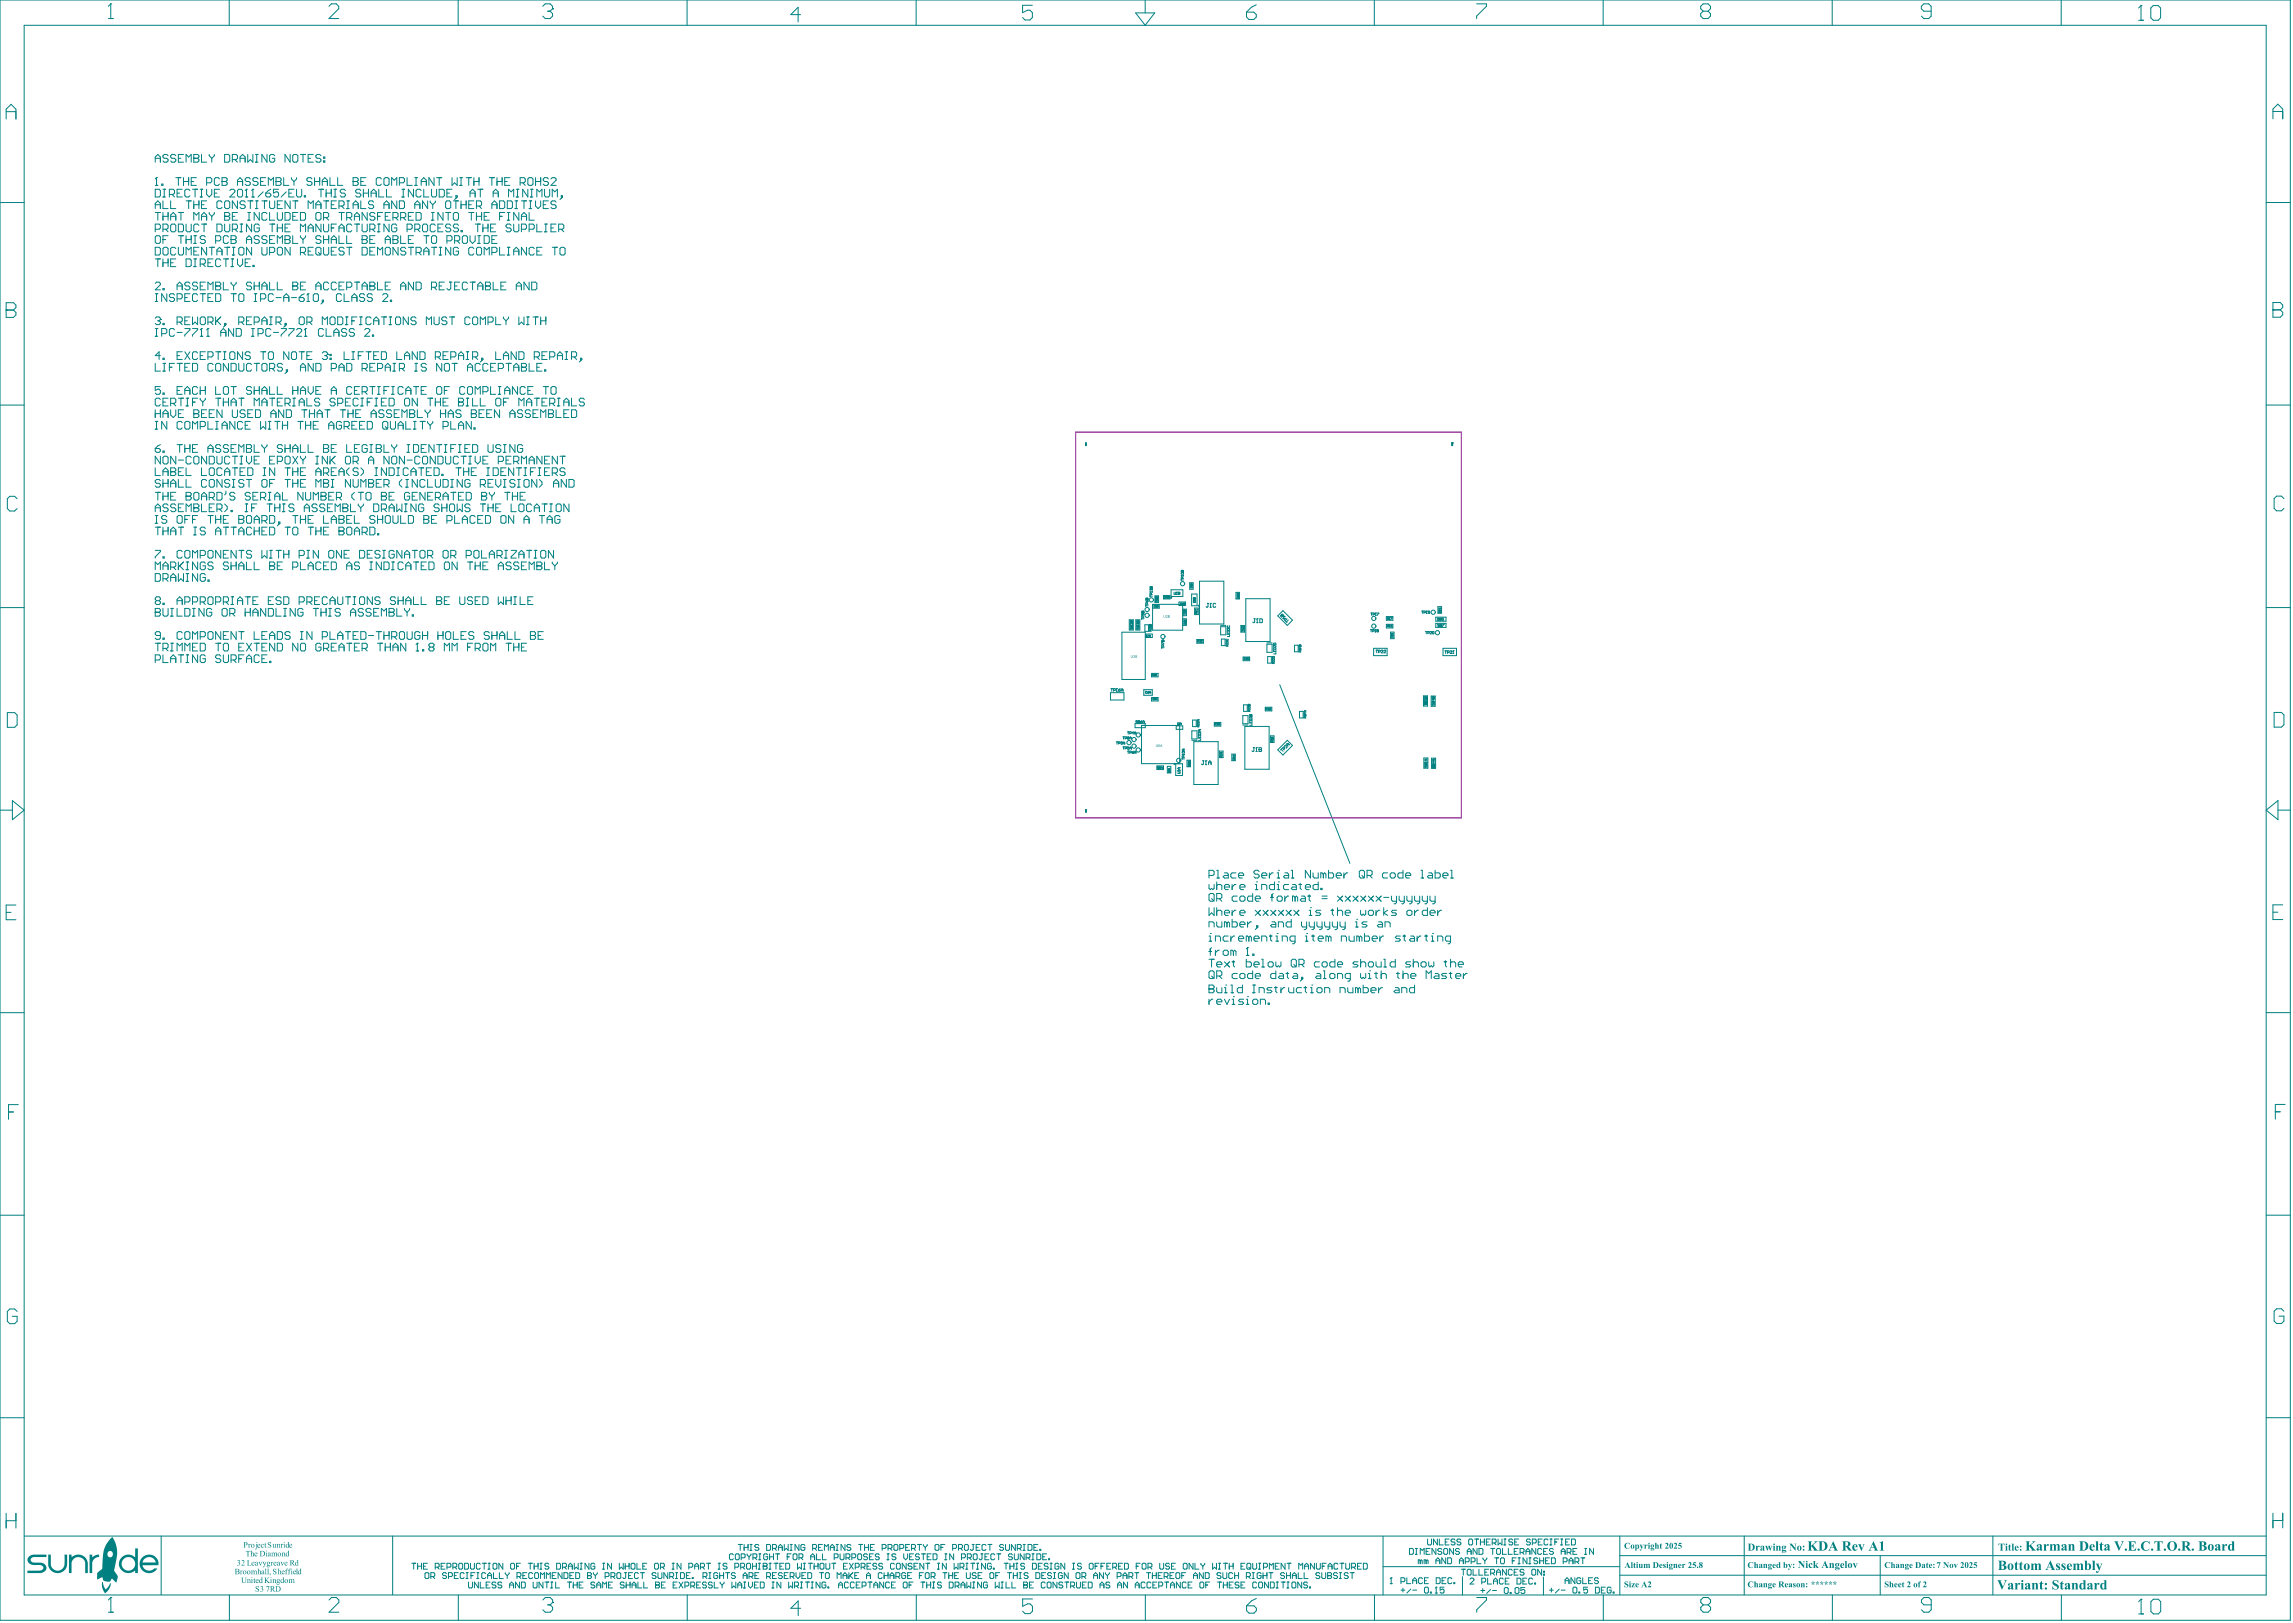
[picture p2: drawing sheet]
<svg xmlns="http://www.w3.org/2000/svg" width="990mm" height="700mm" viewBox="0 0 990 700" stroke-linecap="round" stroke-linejoin="round" font-family="sans-serif">
<g fill="#008080">
<path d="M20.8 670.8h1.1l.3 5.2 .9 1.1 1.5 .6 1.5-.2 1.3-1.2 .4-1.1v-4.4h1.2l-.1 4.6-.8 1.8-1.4 1.1-1.5 .4-1.8-.2-1.3-.8-1.3-2.1z"/>
<path d="M44.1 682.5l.3 .2 .3 1.6 .9 1.5 1.1-1.2 .7-1.4h.4l-.7 2.4-1.7 1.8-1.3-2.4z"/>
<path d="M12.5 671.6l1.8-.8h5.7v1h-5.6l-.8 .4-.4 .7 .3 .8 .6 .4 3.8 .2 1.3 .5 .8 1.4-.4 1.5-2.1 1h-5.6l-.1-1 5.8-.1 .7-.3 .4-.8-.2-.6-.8-.6-3.4-.1-1.5-.6-1-1.3 .1-.9z"/>
<path d="M29.8 670.8h1.1v1l1.5-.8 1.6-.3 1.3 .3 1.3 .9 1.2 2.2 .1 4.6h-1.1v-4.3l-.4-1.2-1.2-1-1.8-.4-1.2 .5-1.1 1.2-.2 5.2h-1.1z"/>
<path d="M38.7 670.8h1.1v1.1l1.5-.9 1.5-.2v1l-1.7 .5-1.1 1.4-.2 5h-1.1z"/>
<path d="M52.4 672.1l1.2-.9 1.5-.5 1.5 .2 1.7 1v-3.8h1.2v10.6h-1.2v-1.1l-2.6 1.1-1.6-.2-1.4-.8-.9-1.1-.5-1.6 .2-1.5zM52.5 674.7a2.95 2.95 0 0 0 5.9 0 2.95 2.95 0 0 0-5.9 0z"/>
<path d="M48 663.6l.5-.4 .9 1.5 1.1 3.9v2.7l-1.3 6.2 1.6 2.5-.6 2.8-1.8-1.6-1.3 1.3-2.3-.5-.7-1.5-2.2 .9 .1-2.6 2.1-2 .3-5.8 .6-2.8 1.3-2.6zM46.2 670.5a1.31 1.31 0 0 0 2.6 0 1.31 1.31 0 0 0-2.6 0z"/>
<path d="M61.4 672l1.3-.9 1.7-.4 1.4 .3 1.2 .7 1.2 1.6 .2 2-6.9 .2 .6 1.2 1.4 .9h1.4l1.7-.9h1.3l-.4 .6-1.2 1-1.4 .4-1.8-.1-1.6-.9-.9-1.3-.4-1.7 .3-1.4zM62.4 672.6l-.9 1.5h5.7l-.7-1.4-1.3-.8h-1.5z"/>
</g>
<g fill="none" stroke="#008080" stroke-width=".43">
<path d="M0 0h988.4v699.1h-988.4zM10.4 10.9h967.6v677.3h-967.6zM98.9 0v10.9M197.7 0v10.9M296.5 0v10.9M395.4 0v10.9M490.1 5.6h8.2l-4.1 5.3zM494.2 0v5.6M494.2 10.9h.1M593.1 0v10.9M691.8 0v10.9M790.7 0v10.9"/>
<path d="M889.5 0v10.9M0 87.4h10.4M978 87.4h10.4M0 174.8h10.4M978 174.8h10.4M498.4 257.1h1.6v2.8h-1.6zM502.1 256.9h2.8v1.5h-2.8zM505.4 254.5h5.1v2.9h-5.1zM508.8 259.7h2.8v1.5h-2.8zM513.4 251.4h1.5v2.9h-1.5zM514.2 256.3h2.4v5.1h-2.4zM517.7 250.8h10.4v18.4h-10.4z"/>
<path d="M533.4 255.6h1.5v2.8h-1.5zM537.6 258.3h10.5v18.5h-10.5zM0 262.2h10.4M484.2 272.8h10v20.4h-10zM487.3 267.4h1.8v4.4h-1.8zM490.2 267.4h1.7v4.4h-1.7zM494.1 269.6h1.6v2.8h-1.6zM494.4 273.6h2.9v1.5h-2.9zM497.4 260.7h13v11.2h-13zM497.4 260.9h2.9v1.5h-2.9zM510.5 267h1.5v2.8h-1.5zM510.5 262.8h1.5v2.9h-1.5z"/>
<path d="M515.5 262.3h1.6v2.9h-1.6zM516.5 275.9h2.8v1.6h-2.8zM526.8 269.8h2.2M526.8 270.4h2.2v3.5h-2.2zM527.1 275.7h1.6v2.9h-1.6zM535.5 269.9h1.6v2.8h-1.6zM546.7 277.4h2.3M546.7 278h2.3v3.5h-2.3zM553.7 263.5l4.1 4.1-2.3 2.2-4.1-4.1zM558.6 278.4h1.6v2.8h-1.6zM592.8 279.7h5.8v3.2h-5.8zM598.3 266h2.8v1.6h-2.8z"/>
<path d="M598.3 269.4h2.8v1.5h-2.8zM600.1 272.7h1.5v2.9h-1.5zM619.6 268.9h4.4v1.8h-4.4zM619.6 266.3h4.4v1.7h-4.4zM620.5 261.7h1.6v2.9h-1.6zM622.7 279.7h5.9v3.2h-5.9zM978 262.1h10.4M479.2 298.9h5.8v3.1h-5.8zM493.6 297.6h3.7v2.4h-3.7zM496.9 290.5h2.9v1.5h-2.9zM536.5 283.5h2.8v1.6h-2.8zM547.1 283.3h1.5v2.8h-1.5z"/>
<path d="M552.3 295.5l30.3 77M489.8 312.2h4.4v1.8h-4.4zM496.9 300.9h2.9v1.5h-2.9zM507.6 313.2h2.8v1.5h-2.8zM514.3 315.3h2.3v3.5h-2.3zM514.3 319.4h2.3M514.7 310.7h1.5v2.8h-1.5zM524 311.7h2.9v1.6h-2.9zM536.3 308.8h2.3v3.5h-2.3zM536.3 312.8h2.3M536.7 304.1h1.5v2.8h-1.5zM537.2 313.4h10.5v18.5h-10.5z"/>
<path d="M546 305.1h2.9v1.6h-2.9zM548.2 317.5h1.6v2.8h-1.6zM555.5 319.4l2.3 2.2-4.1 4.2-2.3-2.3zM560.8 306.9h1.6v2.9h-1.6zM614.3 300.2h1.7v4.4h-1.7zM617.6 300.3h1.8v4.4h-1.8zM499.3 330.4h2.8v1.6h-2.8zM503.8 330.7h1.5v2.8h-1.5zM509.1 329.5v-16.5h-16.5v16.5h17.7v5.1h-2.9v-5.1M512.2 328h1.5v2.8h-1.5zM515.2 320h10.5v18.5h-10.5zM526.2 324.1h1.6v2.8h-1.6z"/>
<path d="M531.6 325.4h1.5v2.8h-1.5zM614.5 327h1.7v4.4h-1.7zM617.8 327.1h1.7v4.4h-1.7zM0 349.6h5.3M5.3 345.4l5.1 4.2-5.1 4.1zM978 349.5l5.1-4.1v8.3zM983.1 349.5h5.3M0 436.9h10.4M978 436.9h10.4M0 524.3h10.4M978 524.3h10.4M0 611.7h10.4"/>
<path d="M978 611.7h10.4M10.4 662.8h967.6M69.6 662.8v25.3M169.4 662.8v25.3M177.7 674.5h1.7M178.5 674.5v2.5M180.2 674.5v2.5M180.2 675.8h1.7M181.9 674.5v2.5M182.8 675.8h.8M184.4 674.5h-1.6v2.5h1.6M187.8 676.2h1.3l.4-.4v-.9l-.4-.4h-1.3v2.5"/>
<path d="M188.7 676.2l.8 .8M190.4 675.8h.8M192.1 674.5h-1.7v2.5h1.7M192.9 676.2h1.3l.4-.4v-.9l-.4-.4h-1.3v2.5M195.4 676.2h1.3l.4-.4v-.9l-.4-.4h-1.3v2.5M196.3 676.2l.8 .8M198 674.9l.4-.4h.8l.5 .4v1.7l-.5 .4h-.8l-.4-.4zM200.5 674.5h1.3l.4 .4v1.7l-.4 .4h-1.3zM203 674.5v2.1l.5 .4h.8l.4-.4v-2.1M207.3 674.9l-.5-.4h-.8l-.4 .4v1.7l.4 .4h.8l.5-.4M208.1 674.5h1.7M209 674.5v2.5"/>
<path d="M210.6 674.5h.9M210.6 677h.9M211.1 674.5v2.5M213.2 674.5h.8l.4 .4v1.7l-.4 .4h-.8l-.4-.4v-1.7zM217 674.5v2.5l-1.7-2.5v2.5M220.4 674.9l.4-.4h.8l.5 .4v1.7l-.5 .4h-.8l-.4-.4zM222.9 675.8h.8M224.6 674.5h-1.7v2.5M228 674.5h1.7M228.8 674.5v2.5M230.5 675.8h1.7M230.5 674.5v2.5"/>
<path d="M232.2 674.5v2.5M233 674.5h.9M233 677h.9M233.5 674.5v2.5M236.8 674.9l-.4-.4h-.8l-.5 .4 .5 .9h.8l.4 .4-.4 .8h-.8l-.5-.4M240.2 674.5h1.3l.4 .4v1.7l-.4 .4h-1.3zM242.8 676.2h1.2l.4-.4v-.9l-.4-.4h-1.2v2.5M243.6 676.2l.8 .8M245.3 675.8h1.7M245.3 677v-1.7l.8-.8 .9 .8v1.7M247.8 674.5v2.5l.9-.8 .8 .8v-2.5M250.4 674.5h.8"/>
<path d="M250.4 677h.8M250.8 674.5v2.5M254.2 674.5v2.5l-1.7-2.5v2.5M256.7 674.9l-.4-.4h-.9l-.4 .4v1.7l.4 .4h.9l.4-.4v-.8h-.8M260.1 674.5h.8M260.1 677h.8M260.5 674.5v2.5M263.9 674.5v2.5l-1.7-2.5v2.5M267.3 674.5v2.5l.8-.8 .8 .8v-2.5M269.8 675.8h1.7M269.8 674.5v2.5M271.5 674.5v2.5"/>
<path d="M272.3 674.9l.5-.4h.8l.4 .4v1.7l-.4 .4h-.8l-.5-.4zM274.9 674.5v2.5h1.7M277.4 675.8h.8M279.1 674.5h-1.7v2.5h1.7M282.9 674.5h.8l.5 .4v1.7l-.5 .4h-.8l-.4-.4v-1.7zM285 676.2h1.3l.4-.4v-.9l-.4-.4h-1.3v2.5M285.8 676.2l.9 .8M290.1 674.5h.8M290.1 677h.8M290.5 674.5v2.5M293.9 674.5v2.5l-1.7-2.5v2.5M297.3 676.2h1.2l.4-.4v-.9l-.4-.4h-1.2v2.5"/>
<path d="M299.8 675.8h1.7M299.8 677v-1.7l.8-.8 .9 .8v1.7M302.3 676.2h1.3l.4-.4v-.9l-.4-.4h-1.3v2.5M303.2 676.2l.8 .8M304.9 674.5h1.7M305.7 674.5v2.5M309.9 674.5h.9M309.9 677h.9M310.4 674.5v2.5M313.7 674.9l-.4-.4h-.8l-.5 .4 .5 .9h.8l.4 .4-.4 .8h-.8l-.5-.4M316.5 670.9l-.4-.5h-.9l-.4 .5v1.6l.4 .5h.9l.4-.5M317.1 676.2h1.3l.4-.4v-.9l-.4-.4h-1.3v2.5"/>
<path d="M317.7 670.4h.9l.4 .5v1.6l-.4 .5h-.9l-.4-.5v-1.6zM318.6 666.4h1.7M319.4 666.4v2.5M319.6 676.2h1.3l.4-.4v-.9l-.4-.4h-1.3v2.5M319.9 672.1h1.2l.5-.4v-.8l-.5-.5h-1.2v2.6M320.5 676.2l.8 .8M321.1 666.4v2.5M321.1 667.6h1.7M322.2 674.9l.4-.4h.9l.4 .4v1.7l-.4 .4h-.9l-.4-.4zM322.4 670.4v.5l.8 .8M322.8 666.4v2.5M323.2 671.7v1.3"/>
<path d="M323.7 666.4h.8M323.7 668.9h.8M324.1 666.4v2.5M324.1 670.4v.5l-.9 .8M324.7 675.8h1.7M324.7 674.5v2.5M324.9 672.1h1.3l.4-.4v-.8l-.4-.5h-1.3v2.6M325.8 672.1l.8 .9M326.4 674.5v2.5M327.3 674.5h.8M327.3 677h.8M327.5 666.8l-.5-.4h-.8l-.4 .4 .4 .8h.8l.5 .5-.5 .8h-.8l-.4-.4"/>
<path d="M327.5 670.4h.8M327.5 673h.8M327.7 674.5v2.5M327.9 670.4v2.6M329.4 674.5v2.5h1.2l.5-.4-.5-.8h-1.2M330.8 666.4h1.3l.4 .4v1.7l-.4 .4h-1.3zM331.3 670.9l-.5-.5h-.8l-.4 .5v1.6l.4 .5h.8l.5-.5v-.8h-.9M332.1 671.7h1.7M332.1 670.4v2.6M333.4 668.1h1.2l.5-.5v-.8l-.5-.4h-1.2v2.5M333.8 670.4v2.6M334.2 668.1l.9 .8"/>
<path d="M334.6 670.4h1.7M335.5 670.4v2.6M335.9 667.6h1.7M335.9 668.9v-1.7l.9-.8 .8 .8v1.7M338.5 666.4v2.5l.8-.8 .8 .8v-2.5M339.7 671.7h.9M341 666.4h.8M341 668.9h.8M341.4 666.4v2.5M341.4 670.4h-1.7v2.6M342.7 670.4h.8l.4 .5v1.6l-.4 .5h-.8l-.4-.5v-1.6zM344.8 666.4v2.5l-1.7-2.5v2.5"/>
<path d="M344.8 672.1h1.3l.4-.4v-.8l-.4-.5h-1.3v2.6M345.6 672.1l.9 .9M347.3 666.8l-.4-.4h-.8l-.5 .4v1.7l.5 .4h.8l.4-.4v-.9h-.8M349.9 671.7h1.6M349.9 673v-1.7l.8-.9 .8 .9v1.7M350.7 668.1h1.3l.4-.5v-.8l-.4-.4h-1.3v2.5M351.5 668.1l.9 .8M352.4 670.4v2.6h1.7M353.2 667.6h.9M354.9 666.4h-1.7v2.5h1.7M354.9 670.4v2.6h1.7M355.8 668.9v-2.5l.8 .8 .9-.8v2.5"/>
<path d="M358.3 667.6h1.7M358.3 668.9v-1.7l.9-.8 .8 .8v1.7M360 672.1h1.3l.4-.4v-.8l-.4-.5h-1.3v2.6M360.8 666.4h.9M360.8 668.9h.9M361.3 666.4v2.5M362.5 670.4v2.1l.5 .5h.8l.4-.5v-2.1M364.6 666.4v2.5l-1.6-2.5v2.5M365.1 672.1h1.2l.5-.4v-.8l-.5-.5h-1.2v2.6M365.9 672.1l.9 .9M367.2 666.8l-.4-.4h-.9l-.4 .4 .4 .8h.9l.4 .5-.4 .8h-.9l-.4-.4M367.6 672.1h1.3l.4-.4v-.8l-.4-.5h-1.3v2.6"/>
<path d="M370.6 666.4h1.7M370.6 670.4h.8l.4 .5v1.6l-.4 .5h-.8l-.5-.5v-1.6zM371.4 666.4v2.5M373.1 667.6h1.7M373.1 666.4v2.5M374.4 670.9l-.5-.5h-.8l-.4 .9 .4 .4h.8l.5 .8-.5 .5h-.8l-.4-.5M374.8 666.4v2.5M375.2 671.7h.9M375.6 667.6h.9M376.9 670.4h-1.7v2.6h1.7M377.3 666.4h-1.7v2.5h1.7M379.4 670.9l-.4-.5h-.8l-.5 .9 .5 .4h.8l.4 .8-.4 .5h-.8l-.5-.5"/>
<path d="M380.7 668.1h1.3l.4-.5v-.8l-.4-.4h-1.3v2.5M382.8 670.4h.9M382.8 673h.9M383.2 668.1h1.3l.4-.5v-.8l-.4-.4h-1.3v2.5M383.2 670.4v2.6M384.1 668.1l.8 .8M385.8 666.8l.4-.4h.8l.5 .4v1.7l-.5 .4h-.8l-.4-.4zM386.6 670.9l-.4-.5h-.9l-.4 .9 .4 .4h.9l.4 .8-.4 .5h-.9l-.4-.5M388.3 668.1h1.3l.4-.5v-.8l-.4-.4h-1.3v2.5M390 670.4v1.7l.8 .9 .9-.9v-1.7M390.8 667.6h.9M392.5 666.4h-1.7v2.5h1.7"/>
<path d="M392.5 671.7h.9M393.4 668.1h1.2l.5-.5v-.8l-.5-.4h-1.2v2.5M394.2 668.1l.9 .8M394.2 670.4h-1.7v2.6h1.7M395.9 666.4h1.7M396.8 670.9l-.5-.5h-.8l-.4 .9 .4 .4h.8l.5 .8-.5 .5h-.8l-.4-.5M396.8 666.4v2.5M397.6 670.4h1.7M398.4 666.4v.4l.9 .8M398.4 670.4v2.6M399.3 667.6v1.3M400.1 666.4v.4l-.8 .8"/>
<path d="M400.1 671.7h.9M401.8 670.4h-1.7v2.6h1.7M402.7 670.4h1.2l.5 .5v1.6l-.5 .5h-1.2zM403.9 666.4h.9l.4 .4v1.7l-.4 .4h-.9l-.4-.4v-1.7zM406.1 667.6h.8M407.7 666.4h-1.6v2.5M407.7 670.4h.9M407.7 673h.9M408.2 670.4v2.6M411.1 668.1h1.3l.4-.5v-.8l-.4-.4h-1.3v2.5M411.5 670.4v2.6l-1.6-2.6v2.6M413.7 668.1h1.2l.4-.5v-.8l-.4-.4h-1.2v2.5"/>
<path d="M414.5 668.1l.8 .8M414.9 672.1h1.3l.4-.4v-.8l-.4-.5h-1.3v2.6M416.2 666.8l.4-.4h.9l.4 .4v1.7l-.4 .4h-.9l-.4-.4zM417.5 672.1h1.2l.4-.4v-.8l-.4-.5h-1.2v2.6M418.3 672.1l.8 .9M419.6 666.4h.8M420 666.4v2.1l-.4 .4-.9-.4M420.4 670.4h.9l.4 .5v1.6l-.4 .5h-.9l-.4-.5v-1.6zM421.3 667.6h.8M423 666.4h-1.7v2.5h1.7M423.4 670.4h.8M423.8 670.4v2.1l-.4 .5-.9-.5"/>
<path d="M425.1 671.7h.8M425.5 666.8l-.4-.4h-.9l-.4 .4v1.7l.4 .4h.9l.4-.4M426.3 666.4h1.7M426.8 670.4h-1.7v2.6h1.7M427.2 666.4v2.5M429.3 670.9l-.4-.5h-.9l-.4 .5v1.6l.4 .5h.9l.4-.5M430.1 670.4h1.7M431 670.4v2.6M433.1 666.8l-.4-.4h-.9l-.4 .4 .4 .8h.9l.4 .5-.4 .8h-.9l-.4-.4M433.9 666.4v2.1l.5 .4h.8l.4-.4v-2.1M436.9 670.9l-.4-.5h-.9l-.4 .9 .4 .4h.9l.4 .8-.4 .5h-.9l-.4-.5M437.7 670.4v2.1l.5 .5h.8l.4-.5v-2.1"/>
<path d="M438.2 666.4v2.5l-1.7-2.5v2.5M439 668.1h1.3l.4-.5v-.8l-.4-.4h-1.3v2.5M439.9 668.1l.8 .8M441.5 666.4h.9M441.5 668.9h.9M442 666.4v2.5M442 670.4v2.6l-1.7-2.6v2.6M442.8 672.1h1.3l.4-.4v-.8l-.4-.5h-1.3v2.6M443.7 666.4h1.2l.4 .4v1.7l-.4 .4h-1.2zM443.7 672.1l.8 .9M445.3 670.4h.9M445.3 673h.9"/>
<path d="M445.8 670.4v2.6M446.2 667.6h.8M447.5 670.4h1.2l.4 .5v1.6l-.4 .5h-1.2zM447.9 666.4h-1.7v2.5h1.7M448.7 668.5h.4v.4h-.4zM450 671.7h.8M451.7 670.4h-1.7v2.6h1.7M452.5 672.5h.4v.5h-.4zM596.9 676h102.1M596.9 662.9v25.3M699 662.8v25.3M699 679.6h279"/>
<path d="M699 671.2h279M752.7 662.8v25.3M811.4 671.2v16.9M860 662.8v25.3M99 688.2v10.9M197.8 688.2v10.9M296.6 688.2v10.9M395.4 688.2v10.9M494.3 688.2v10.9M593.2 688.2v10.9M631.1 680.3v7.9M666.1 680.4v7.8"/>
<path d="M691.9 688.2v10.9M790.8 688.2v10.9M889.6 688.2v10.9"/>
</g>
<circle cx="329.4" cy="675.8" r=".21" fill="#008080"/>
<g fill="none" stroke="#008080" stroke-width=".43">
<path d="M183.8 678.5h.9l.4 .5v1.7l-.4 .4h-.9l-.4-.4v-1.7zM192.7 679l-.4-.5h-.9l-.4 .9 .4 .4h.9l.4 .9-.4 .4h-.9l-.4-.4M196.1 679.8h.8M197.8 678.5h-1.7v2.6h1.7M200.3 679l-.4-.5h-.9l-.4 .5v1.7l.4 .4h.9l.4-.4M201.1 678.5h.9M201.6 678.5v2.6M203.3 679.8h.8M204.9 678.5h-1.6v2.6M205.8 678.5h.8M206.2 678.5v2.6M209.6 679l-.4-.5h-.9l-.4 .5v1.7l.4 .4h.9l.4-.4"/>
<path d="M210.4 679.8h1.7M213 678.5v2.6h1.7M215.5 678.5v2.6h1.7M218 678.5v.5l.9 .8M218.9 679.8v1.3M219.7 678.5v.5l-.8 .8M225.6 679.8h.9M227.3 678.5h-1.7v2.6h1.7M229.9 679l-.5-.5h-.8l-.4 .5v1.7l.4 .4h.8l.5-.4M231.1 678.5h.9l.4 .5v1.7l-.4 .4h-.9l-.4-.4v-1.7zM238.3 679.8h.9M240 678.5h-1.7v2.6h1.7"/>
<path d="M242.5 678.5v2.6l-1.6-2.6v2.6M243.4 678.5h1.3l.4 .5v1.7l-.4 .4h-1.3zM245.9 679.8h.9M247.6 678.5h-1.7v2.6h1.7M248.5 678.5h1.2l.4 .5v1.7l-.4 .4h-1.2zM253.5 678.5v2.6h1.3l.4-.4-.4-.9h-1.3M329.4 674.5h1.2l.5 .4-.5 .9h-1.2M331.9 674.5h.8M331.9 677h.8M332.3 674.5v2.5M334 674.5h1.7M334.9 674.5v2.5"/>
<path d="M336.5 675.8h.9M338.2 674.5h-1.7v2.5h1.7M339.1 674.5h1.3l.4 .4v1.7l-.4 .4h-1.3zM344.2 674.5v2.5l.8-.8 .8 .8v-2.5M346.7 674.5h.8M346.7 677h.8M347.1 674.5v2.5M348.8 674.5h1.7M349.6 674.5v2.5M351.3 675.8h1.7M351.3 674.5v2.5M353 674.5v2.5"/>
<path d="M354.3 674.5h.8l.5 .4v1.7l-.5 .4h-.8l-.4-.4v-1.7zM356.4 674.5v2.1l.4 .4h.9l.4-.4v-2.1M358.9 674.5h1.7M359.8 674.5v2.5M364 675.8h.9M365.7 674.5h-1.7v2.5h1.7M366.5 674.5l1.7 2.5M368.2 674.5l-1.7 2.5M369.1 676.2h1.2l.5-.4v-.9l-.5-.4h-1.2v2.5M371.6 676.2h1.3l.4-.4v-.9l-.4-.4h-1.3v2.5M372.5 676.2l.8 .8M374.2 675.8h.8"/>
<path d="M375.8 674.5h-1.6v2.5h1.6M378.4 674.9l-.4-.4h-.9l-.4 .4 .4 .9h.9l.4 .4-.4 .8h-.9l-.4-.4M380.9 674.9l-.4-.4h-.9l-.4 .4 .4 .9h.9l.4 .4-.4 .8h-.9l-.4-.4M386 674.9l-.4-.4h-.9l-.4 .4v1.7l.4 .4h.9l.4-.4M387.2 674.5h.9l.4 .4v1.7l-.4 .4h-.9l-.4-.4v-1.7zM391.1 674.5v2.5l-1.7-2.5v2.5M393.6 674.9l-.4-.4h-.9l-.4 .4 .4 .9h.9l.4 .4-.4 .8h-.9l-.4-.4M394.4 675.8h.9M396.1 674.5h-1.7v2.5h1.7M398.7 674.5v2.5l-1.7-2.5v2.5M399.5 674.5h1.7M400.3 674.5v2.5"/>
<path d="M404.6 674.5h.8M404.6 677h.8M405 674.5v2.5M408.4 674.5v2.5l-1.7-2.5v2.5M411.8 674.5v2.5l.8-.8 .8 .8v-2.5M414.3 676.2h1.3l.4-.4v-.9l-.4-.4h-1.3v2.5M415.1 676.2l.9 .8M416.8 674.5h.9M416.8 677h.9M417.2 674.5v2.5M418.9 674.5h1.7M419.8 674.5v2.5"/>
<path d="M421.5 674.5h.8M421.5 677h.8M421.9 674.5v2.5M425.3 674.5v2.5l-1.7-2.5v2.5M427.8 674.9l-.4-.4h-.9l-.4 .4v1.7l.4 .4h.9l.4-.4v-.8h-.8M428.7 676.6h.4v.4h-.4zM433.3 674.5h1.7M434.1 674.5v2.5M435.8 675.8h1.7M435.8 674.5v2.5M437.5 674.5v2.5M438.4 674.5h.8"/>
<path d="M438.4 677h.8M438.8 674.5v2.5M442.2 674.9l-.4-.4h-.9l-.4 .4 .4 .9h.9l.4 .4-.4 .8h-.9l-.4-.4M445.6 674.5h1.2l.4 .4v1.7l-.4 .4h-1.2zM448.1 675.8h.8M449.8 674.5h-1.7v2.5h1.7M452.3 674.9l-.4-.4h-.9l-.4 .8 .4 .5h.9l.4 .8-.4 .4h-.9l-.4-.4M453.2 674.5h.8M453.2 677h.8M453.6 674.5v2.5M457 674.9l-.5-.4h-.8l-.4 .4v1.7l.4 .4h.8l.5-.4v-.8h-.9M459.5 674.5v2.5l-1.7-2.5v2.5"/>
<path d="M462.9 674.5h.8M462.9 677h.8M463.3 674.5v2.5M466.7 674.9l-.4-.4h-.9l-.4 .4 .4 .9h.9l.4 .4-.4 .8h-.9l-.4-.4M470.5 674.5h.8l.4 .4v1.7l-.4 .4h-.8l-.4-.4v-1.7zM472.6 675.8h.8M474.3 674.5h-1.7v2.5M475.1 675.8h.9M476.8 674.5h-1.7v2.5M477.7 675.8h.8M479.4 674.5h-1.7v2.5h1.7M480.2 676.2h1.3l.4-.4v-.9l-.4-.4h-1.3v2.5"/>
<path d="M481 676.2l.9 .8M482.7 675.8h.9M484.4 674.5h-1.7v2.5h1.7M485.3 674.5h1.2l.5 .4v1.7l-.5 .4h-1.2zM490.3 675.8h.9M492 674.5h-1.7v2.5M493.3 674.5h.8l.5 .4v1.7l-.5 .4h-.8l-.4-.4v-1.7zM495.4 676.2h1.3l.4-.4v-.9l-.4-.4h-1.3v2.5M496.3 676.2l.8 .8M500.5 674.5v2.1l.4 .4h.8l.5-.4v-2.1M504.7 674.9l-.4-.4h-.9l-.4 .8 .4 .5h.9l.4 .8-.4 .4h-.9l-.4-.4M505.6 675.8h.8"/>
<path d="M507.2 674.5h-1.6v2.5h1.6M511 674.5h.9l.4 .4v1.7l-.4 .4h-.9l-.4-.4v-1.7zM514.8 674.5v2.5l-1.6-2.5v2.5M515.7 674.5v2.5h1.7M518.2 674.5v.4l.9 .9M519.1 675.8v1.2M519.9 674.5v.4l-.8 .9M523.3 674.5v2.5l.8-.8 .9 .8v-2.5M525.8 674.5h.9M525.8 677h.9M526.3 674.5v2.5M527.9 674.5h1.7"/>
<path d="M528.8 674.5v2.5M530.5 675.8h1.7M530.5 674.5v2.5M532.2 674.5v2.5M535.5 675.8h.9M537.2 674.5h-1.7v2.5h1.7M538.5 674.5h.9l.4 .4v1.7l-.4 .4h-.9l-.4-.4v-1.7zM538.9 676.2l.9 .8M540.6 674.5v2.1l.4 .4h.9l.4-.4v-2.1M543.2 674.5h.8M543.2 677h.8M543.6 674.5v2.5"/>
<path d="M545.3 676.2h1.2l.5-.4v-.9l-.5-.4h-1.2v2.5M547.8 677v-2.5l.8 .8 .9-.8v2.5M550.3 675.8h.9M552 674.5h-1.7v2.5h1.7M554.6 674.5v2.5l-1.7-2.5v2.5M555.4 674.5h1.7M556.3 674.5v2.5M560.5 677v-2.5l.8 .8 .9-.8v2.5M563 675.8h1.7M563 677v-1.7l.9-.8 .8 .8v1.7M567.2 674.5v2.5l-1.7-2.5v2.5M568.1 674.5v2.1l.4 .4h.8l.5-.4v-2.1"/>
<path d="M570.6 675.8h.9M572.3 674.5h-1.7v2.5M573.2 675.8h1.6M573.2 677v-1.7l.8-.8 .8 .8v1.7M577.4 674.9l-.4-.4h-.9l-.4 .4v1.7l.4 .4h.9l.4-.4M578.2 674.5h1.7M579.1 674.5v2.5M580.8 674.5v2.1l.4 .4h.8l.4-.4v-2.1M583.3 676.2h1.3l.4-.4v-.9l-.4-.4h-1.3v2.5M584.1 676.2l.9 .8M585.8 675.8h.9M587.5 674.5h-1.7v2.5h1.7"/>
<path d="M588.4 674.5h1.2l.5 .4v1.7l-.5 .4h-1.2zM185.9 680.2h1.3l.4-.4v-.8l-.4-.5h-1.3v2.6M186.8 680.2l.8 .9M193.5 680.2h1.3l.4-.4v-.8l-.4-.5h-1.3v2.6M201.1 681.1h.9M205.8 681.1h.8M210.4 681.1v-1.7l.9-.9 .8 .9v1.7M223.1 680.2h1.3l.4-.4v-.8l-.4-.5h-1.3v2.6M224 680.2l.8 .9M233.2 681.1v-2.6l.9 .9 .8-.9v2.6M235.8 681.1v-2.6l.8 .9 .9-.9v2.6"/>
</g>
<circle cx="253.5" cy="679.8" r=".21" fill="#008080"/>
<g fill="none" stroke="#008080" stroke-width=".43">
<path d="M253.5 678.5h1.3l.4 .5-.4 .8h-1.3M256.1 678.5v.5l.8 .8M256.9 679.8v1.3M257.8 678.5v.5l-.9 .8M266.6 678.5h.9l.4 .5v1.7l-.4 .4h-.9l-.4-.4v-1.7zM269.6 678.5h.8M270 678.5v2.2l-.4 .4-.9-.4M271.3 679.8h.8M273 678.5h-1.7v2.6h1.7M275.5 679l-.4-.5h-.9l-.4 .5v1.7l.4 .4h.9l.4-.4M276.3 678.5h1.7M277.2 678.5v2.6"/>
<path d="M283.1 679l-.4-.5h-.9l-.4 .9 .4 .4h.9l.4 .9-.4 .4h-.9l-.4-.4M283.9 678.5v2.2l.5 .4h.8l.4-.4v-2.2M288.2 678.5v2.6l-1.7-2.6v2.6M291.6 678.5h.8M292 678.5v2.6M293.7 678.5h1.2l.5 .5v1.7l-.5 .4h-1.2zM296.2 679.8h.8M297.9 678.5h-1.7v2.6h1.7M305.9 678.5h.9M306.3 678.5v2.6M309.7 679l-.4-.5h-.8l-.5 .5v1.7l.5 .4h.8l.4-.4v-.9h-.8M310.6 679.8h1.7"/>
<path d="M310.6 678.5v2.6M312.3 678.5v2.6M313.1 678.5h1.7M313.9 678.5v2.6M317.3 679l-.4-.5h-.8l-.5 .9 .5 .4h.8l.4 .9-.4 .4h-.8l-.5-.4M320.7 679.8h1.7M325.8 679.8h.8M327.5 678.5h-1.7v2.6h1.7M333.4 679.8h.8M335.1 678.5h-1.7v2.6h1.7M337.6 679l-.4-.5h-.9l-.4 .9 .4 .4h.9l.4 .9-.4 .4h-.9l-.4-.4M338.5 679.8h.8"/>
<path d="M340.1 678.5h-1.6v2.6h1.6M343.5 678.5v1.7l.9 .9 .8-.9v-1.7M346.1 679.8h.8M347.7 678.5h-1.6v2.6h1.6M348.6 678.5h1.3l.4 .5v1.7l-.4 .4h-1.3zM353.7 678.5h1.7M354.5 678.5v2.6M356.6 678.5h.9l.4 .5v1.7l-.4 .4h-.9l-.4-.4v-1.7zM363.8 679.8h1.7M366.3 678.5v2.6M366.8 679.8l1.2 1.3M368 678.5l-1.7 1.7"/>
<path d="M368.9 679.8h.8M370.6 678.5h-1.7v2.6h1.7M373.9 679.8h1.7M380.7 679l-.4-.5h-.9l-.4 .5v1.7l.4 .4h.9l.4-.4M381.5 679.8h1.7M381.5 678.5v2.6M383.2 678.5v2.6M384.1 679.8h1.7M390.8 679l-.4-.5h-.8l-.4 .5v1.7l.4 .4h.8l.4-.4v-.9h-.8M391.7 679.8h.8M393.4 678.5h-1.7v2.6h1.7M396.8 679.8h.8"/>
<path d="M398.4 678.5h-1.6v2.6M399.7 678.5h.9l.4 .5v1.7l-.4 .4h-.9l-.4-.4v-1.7zM406.9 678.5h1.7M407.7 678.5v2.6M409.4 679.8h1.7M409.4 678.5v2.6M411.1 678.5v2.6M412 679.8h.8M413.7 678.5h-1.7v2.6h1.7M417 678.5v2.2l.5 .4h.8l.4-.4v-2.2M421.3 679l-.5-.5h-.8l-.4 .5 .4 .8h.8l.5 .4-.5 .9h-.8l-.4-.4M422.1 679.8h.9"/>
<path d="M423.8 678.5h-1.7v2.6h1.7M427.6 678.5h.8l.5 .5v1.7l-.5 .4h-.8l-.4-.4v-1.7zM429.7 679.8h.9M431.4 678.5h-1.7v2.6M434.8 678.5h1.7M435.6 678.5v2.6M437.3 679.8h1.7M437.3 678.5v2.6M439 678.6v2.5M439.9 678.6h.8M440.3 678.6v2.5M443.7 679l-.5-.4h-.8l-.4 .4 .4 .8h.8l.5 .4-.5 .9h-.8l-.4-.4"/>
<path d="M447 678.6h1.3l.4 .4v1.7l-.4 .4h-1.3zM449.6 679.8h.8M451.3 678.6h-1.7v2.5h1.7M453.8 679l-.4-.4h-.9l-.4 .4 .4 .8h.9l.4 .4-.4 .9h-.9l-.4-.4M454.6 678.6h.9M455.1 678.6v2.5M458.4 679l-.4-.4h-.8l-.4 .4v1.7l.4 .4h.8l.4-.4v-.9h-.8M461 678.6v2.5l-1.7-2.5v2.5M464.4 679l.4-.4h.8l.4 .4v1.7l-.4 .4h-.8l-.4-.4zM472 679.8h1.7M476.2 678.6v2.5l-1.7-2.5v2.5M477 678.6v.4l.9 .8"/>
<path d="M477.9 679.8v1.3M478.7 678.6v.4l-.8 .8M484.6 679.8h1.7M489.7 678.6h1.7M490.6 678.6v2.5M494.8 678.6h1.7M495.6 678.6v2.5M497.3 679.8h1.7M497.3 678.6v2.5M499 678.6v2.5M499.8 679.8h.9M501.5 678.6h-1.7v2.5h1.7"/>
<path d="M504.9 679.8h.9M506.6 678.6h-1.7v2.5h1.7M507.5 679l.4-.4h.8l.4 .4v1.7l-.4 .4h-.8l-.4-.4zM510 679.8h.8M511.7 678.6h-1.7v2.5M515.1 679.8h1.6M519.3 678.6v2.5l-1.7-2.5v2.5M520.1 678.6h1.3l.4 .4v1.7l-.4 .4h-1.3zM526.9 679l-.4-.4h-.9l-.4 .4 .4 .8h.9l.4 .4-.4 .9h-.9l-.4-.4M527.7 678.6v2.1l.5 .4h.8l.4-.4v-2.1M532 679l-.5-.4h-.8l-.4 .4v1.7l.4 .4h.8l.5-.4M532.8 679.8h1.7"/>
<path d="M532.8 678.6v2.5M534.5 678.6v2.5M540.4 678.6h.9M540.8 678.6v2.5M544.2 679l-.4-.4h-.9l-.4 .4v1.7l.4 .4h.9l.4-.4v-.9h-.8M545.1 679.8h1.6M545.1 678.6v2.5M546.7 678.6v2.5M547.6 678.6h1.7M548.4 678.6v2.5M554.3 679l-.4-.4h-.8l-.4 .4 .4 .8h.8l.4 .4-.4 .9h-.8l-.4-.4M555.2 679.8h1.7"/>
<path d="M555.2 678.6v2.5M556.9 678.6v2.5M557.7 679.8h1.7M560.3 678.6v2.5h1.7M562.8 678.6v2.5h1.7M569.6 679l-.5-.4h-.8l-.4 .4 .4 .8h.8l.5 .4-.5 .9h-.8l-.4-.4M570.4 678.6v2.1l.4 .4h.9l.4-.4v-2.1M572.9 678.6v2.5h1.3l.4-.4-.4-.9h-1.3M261.1 680.2h1.3l.4-.4v-.8l-.4-.5h-1.3v2.6M263.7 680.2h1.2l.5-.4v-.8l-.5-.5h-1.2v2.6M264.5 680.2l.9 .9M289 680.2h1.3l.4-.4v-.8l-.4-.5h-1.3v2.6"/>
<path d="M289.9 680.2l.8 .9M291.6 681.1h.8M298.7 680.7h.5v.4h-.5zM303.4 680.2h1.3l.4-.4v-.8l-.4-.5h-1.3v2.6M304.2 680.2l.9 .9M305.9 681.1h.9M320.7 681.1v-1.7l.9-.9 .8 .9v1.7M323.2 680.2h1.3l.4-.4v-.8l-.4-.5h-1.3v2.6M324.1 680.2l.8 .9M330.8 680.2h1.3l.4-.4v-.8l-.4-.5h-1.3v2.6M331.7 680.2l.8 .9M341 680.2h1.3l.4-.4v-.8l-.4-.5h-1.3v2.6"/>
<path d="M341.8 680.2l.9 .9M361.3 681.1v-2.6l.8 .9 .9-.9v2.6M363.8 681.1v-1.7l.8-.9 .9 .9v1.7M373.9 681.1v-1.7l.9-.9 .8 .9v1.7M384.1 681.1v-1.7l.8-.9 .9 .9v1.7M386.6 680.2h1.3l.4-.4v-.8l-.4-.5h-1.3v2.6M387.5 680.2l.8 .9M401.8 680.2h1.3l.4-.4v-.8l-.4-.5h-1.3v2.6M402.7 680.2l.8 .9M439.9 681.1h.8M454.6 681.1h.9M466.9 680.2h1.3l.4-.4v-.8l-.4-.4h-1.3v2.5"/>
<path d="M467.7 680.2l.9 .9M472 681.1v-1.7l.8-.8 .9 .8v1.7M482.1 680.2h1.3l.4-.4v-.8l-.4-.4h-1.3v2.5M484.6 681.1v-1.7l.9-.8 .8 .8v1.7M487.2 680.2h1.2l.5-.4v-.8l-.5-.4h-1.2v2.5M488 680.2l.9 .9M502.4 680.2h1.2l.5-.4v-.8l-.5-.4h-1.2v2.5M503.2 680.2l.9 .9M515.1 681.1v-1.7l.8-.8 .8 .8v1.7M537.9 680.2h1.2l.5-.4v-.8l-.5-.4h-1.2v2.5M538.7 680.2l.9 .9M540.4 681.1h.9"/>
<path d="M557.7 681.1v-1.7l.9-.8 .8 .8v1.7"/>
</g>
<circle cx="572.9" cy="679.8" r=".21" fill="#008080"/>
<g fill="none" stroke="#008080" stroke-width=".43">
<path d="M572.9 678.6h1.3l.4 .4-.4 .8h-1.3M577.2 679l-.5-.4h-.8l-.4 .4 .4 .8h.8l.5 .4-.5 .9h-.8l-.4-.4M578 678.6h.9M578.4 678.6v2.5M581.8 679l-.4-.4h-.9l-.4 .4 .4 .8h.9l.4 .4-.4 .9h-.9l-.4-.4M582.7 678.6h1.6M583.5 678.6v2.5M202.2 682.6v2.1l.4 .4h.9l.4-.4v-2.1M206.4 682.6v2.5l-1.7-2.5v2.5M207.3 682.6v2.5h1.7M209.8 683.9h.8M211.5 682.6h-1.7v2.5h1.7"/>
<path d="M214 683l-.4-.4h-.8l-.5 .9 .5 .4h.8l.4 .8-.4 .4h-.8l-.5-.4M216.6 683l-.5-.4h-.8l-.4 .9 .4 .4h.8l.5 .8-.5 .4h-.8l-.4-.4M219.9 683.9h1.7M219.9 685.1v-1.6l.9-.9 .8 .9v1.6M224.2 682.6v2.5l-1.7-2.5v2.5M225 682.6h1.3l.4 .4v1.7l-.4 .4h-1.3zM230.1 682.6v2.1l.4 .4h.8l.5-.4v-2.1M234.3 682.6v2.5l-1.7-2.5v2.5M235.1 682.6h1.7M236 682.6v2.5M237.7 685.1h.8M237.7 682.6h.8"/>
<path d="M238.1 682.6v2.5M239.8 682.6v2.5h1.7M244.9 682.6h1.7M245.7 682.6v2.5M247.4 683.9h1.7M247.4 682.6v2.5M249.1 682.6v2.5M249.9 683.9h.9M251.6 682.6h-1.7v2.5h1.7M256.7 683l-.4-.4h-.9l-.4 .4 .4 .9h.9l.4 .4-.4 .8h-.9l-.4-.4M257.5 683.9h1.7M257.5 685.1v-1.6l.9-.9 .8 .9v1.6"/>
<path d="M260.1 685.1v-2.5l.8 .9 .9-.9v2.5M262.6 683.9h.9M264.3 682.6h-1.7v2.5h1.7M269.4 683l-.5-.4h-.8l-.4 .9 .4 .4h.8l.5 .8-.5 .4h-.8l-.4-.4M270.2 683.9h1.7M270.2 682.6v2.5M271.9 682.6v2.5M272.8 683.9h1.6M272.8 685.1v-1.6l.8-.9 .8 .9v1.6M275.3 682.6v2.5h1.7M277.8 682.6v2.5h1.7M282.9 682.6v2.5h1.3l.4-.4-.4-.8h-1.3"/>
<path d="M578 681.1h.9"/>
</g>
<circle cx="282.9" cy="683.9" r=".21" fill="#008080"/>
<g fill="none" stroke="#008080" stroke-width=".43">
<path d="M282.9 682.6h1.3l.4 .4-.4 .9h-1.3M285.4 683.9h.9M287.1 682.6h-1.7v2.5h1.7M290.5 683.9h.8M292.2 682.6h-1.7v2.5h1.7M293 682.6l1.7 2.5M294.7 682.6l-1.7 2.5M295.6 684.3h1.2l.5-.4v-.9l-.5-.4h-1.2v2.5M298.1 684.3h1.3l.4-.4v-.9l-.4-.4h-1.3v2.5M298.9 684.3l.9 .8M300.6 683.9h.9M302.3 682.6h-1.7v2.5h1.7"/>
<path d="M304.9 683l-.5-.4h-.8l-.4 .9 .4 .4h.8l.5 .8-.5 .4h-.8l-.4-.4M307.4 683l-.4-.4h-.9l-.4 .9 .4 .4h.9l.4 .8-.4 .4h-.9l-.4-.4M308.2 682.6v2.5h1.7M310.8 682.6v.4l.8 .9M311.6 683.9v1.2M312.5 682.6v.4l-.9 .9M315.8 682.6v2.5l.9-.8 .8 .8v-2.5M318.4 683.9h1.7M318.4 685.1v-1.6l.8-.9 .9 .9v1.6M320.9 682.6h.9M320.9 685.1h.9M321.3 682.6v2.5"/>
<path d="M323 682.6v1.7l.9 .8 .8-.8v-1.7M325.6 683.9h.8M327.3 682.6h-1.7v2.5h1.7M328.1 682.6h1.3l.4 .4v1.7l-.4 .4h-1.3zM333.2 682.6h.8M333.2 685.1h.8M333.6 682.6v2.5M337 682.6v2.5l-1.7-2.5v2.5M340.4 682.6v2.5l.8-.8 .8 .8v-2.5M342.9 684.3h1.3l.4-.4v-.9l-.4-.4h-1.3v2.5M343.7 684.3l.9 .8M345.4 682.6h.9"/>
<path d="M345.4 685.1h.9M345.8 682.6v2.5M347.5 682.6h1.7M348.4 682.6v2.5M350.1 682.6h.8M350.1 685.1h.8M350.5 682.6v2.5M353.9 682.6v2.5l-1.7-2.5v2.5M356.4 683l-.4-.4h-.9l-.4 .4v1.7l.4 .4h.9l.4-.4v-.8h-.8M357.3 684.7h.4v.4h-.4zM361.9 683.9h1.7M361.9 685.1v-1.6l.8-.9 .9 .9v1.6"/>
<path d="M366.1 683l-.4-.4h-.8l-.5 .4v1.7l.5 .4h.8l.4-.4M368.7 683l-.5-.4h-.8l-.4 .4v1.7l.4 .4h.8l.5-.4M369.5 683.9h.8M371.2 682.6h-1.7v2.5h1.7M372 684.3h1.3l.4-.4v-.9l-.4-.4h-1.3v2.5M374.6 682.6h1.7M375.4 682.6v2.5M377.1 683.9h1.7M377.1 685.1v-1.6l.9-.9 .8 .9v1.6M381.3 682.6v2.5l-1.7-2.5v2.5M383.9 683l-.5-.4h-.8l-.4 .4v1.7l.4 .4h.8l.5-.4M384.7 683.9h.9"/>
<path d="M386.4 682.6h-1.7v2.5h1.7M390.2 682.6h.9l.4 .4v1.7l-.4 .4h-.9l-.4-.4v-1.7zM392.3 683.9h.9M394 682.6h-1.7v2.5M397.4 682.6h1.7M398.2 682.6v2.5M399.9 683.9h1.7M399.9 682.6v2.5M401.6 682.6v2.5M402.5 682.6h.8M402.5 685.1h.8M402.9 682.6v2.5"/>
<path d="M406.3 683l-.5-.4h-.8l-.4 .4 .4 .9h.8l.5 .4-.5 .8h-.8l-.4-.4M409.6 682.6h1.3l.4 .4v1.7l-.4 .4h-1.3zM412.2 684.3h1.2l.5-.4v-.9l-.5-.4h-1.2v2.5M413 684.3l.9 .8M414.7 683.9h1.7M414.7 685.1v-1.6l.9-.9 .8 .9v1.6M417.2 682.6v2.5l.9-.8 .8 .8v-2.5M419.8 682.6h.8M419.8 685.1h.8M420.2 682.6v2.5M423.6 682.6v2.5l-1.7-2.5v2.5M426.1 683l-.4-.4h-.8l-.5 .4v1.7l.5 .4h.8l.4-.4v-.8h-.8"/>
<path d="M429.5 682.6v2.5l.8-.8 .9 .8v-2.5M432 682.6h.9M432 685.1h.9M432.5 682.6v2.5M434.1 682.6v2.5h1.7M436.7 682.6v2.5h1.7M441.8 682.6v2.5h1.2l.4-.4-.4-.8h-1.2"/>
</g>
<circle cx="441.8" cy="683.9" r=".21" fill="#008080"/>
<g fill="none" stroke="#008080" stroke-width=".43">
<path d="M67 70v-2.3l1.1-1.1 1.1 1.1v2.3M67 68.3h2.2M72.5 67.2l-.5-.6h-1.1l-.6 .6v.5l.6 .6h1.1l.5 .6v.5l-.5 .6h-1.1l-.6-.6M75.9 67.2l-.6-.6h-1.1l-.6 .6v.5l.6 .6h1.1l.6 .6v.5l-.6 .6h-1.1l-.6-.6M77 68.3h1.1M79.2 66.6h-2.2v3.4h2.2M80.3 70v-3.4l1.1 1.1 1.1-1.1v3.4M83.6 66.6v3.4h1.7l.5-.6v-.5l-.5-.6h-1.7M441.8 682.6h1.2l.4 .4-.4 .9h-1.2M444.3 683.9h.8M446 682.6h-1.7v2.5h1.7M451 683l-.4-.4h-.8l-.4 .4v1.7l.4 .4h.8l.4-.4"/>
<path d="M452.3 682.6h.9l.4 .4v1.7l-.4 .4h-.9l-.4-.4v-1.7zM456.1 682.6v2.5l-1.7-2.5v2.5M458.7 683l-.5-.4h-.8l-.4 .4 .4 .9h.8l.5 .4-.5 .8h-.8l-.4-.4M459.5 682.6h1.7M460.3 682.6v2.5M462 684.3h1.3l.4-.4v-.9l-.4-.4h-1.3v2.5M462.9 684.3l.8 .8M464.6 682.6v2.1l.4 .4h.8l.5-.4v-2.1M467.1 683.9h.8M468.8 682.6h-1.7v2.5h1.7M469.6 682.6h1.3l.4 .4v1.7l-.4 .4h-1.3zM474.7 683.9h1.7"/>
<path d="M474.7 685.1v-1.6l.9-.9 .8 .9v1.6M478.9 683l-.4-.4h-.8l-.5 .4 .5 .9h.8l.4 .4-.4 .8h-.8l-.5-.4M482.3 683.9h1.7M482.3 685.1v-1.6l.9-.9 .8 .9v1.6M486.5 682.6v2.5l-1.7-2.5v2.5M489.9 683.9h1.7M489.9 685.1v-1.6l.9-.9 .8 .9v1.6M494.1 683l-.4-.4h-.8l-.4 .4v1.7l.4 .4h.8l.4-.4M496.7 683l-.4-.4h-.9l-.4 .4v1.7l.4 .4h.9l.4-.4M497.5 683.9h.9M499.2 682.6h-1.7v2.5h1.7M500.1 684.3h1.2l.4-.4v-.9l-.4-.4h-1.2v2.5"/>
<path d="M502.6 682.6h1.7M503.4 682.6v2.5M505.1 683.9h1.7M505.1 685.1v-1.6l.9-.9 .8 .9v1.6M509.4 682.6v2.5l-1.7-2.5v2.5M511.9 683l-.4-.4h-.9l-.4 .4v1.7l.4 .4h.9l.4-.4M512.7 683.9h.9M514.4 682.6h-1.7v2.5h1.7M518.2 682.6h.9l.4 .4v1.7l-.4 .4h-.9l-.4-.4v-1.7zM520.3 683.9h.9M522 682.6h-1.7v2.5M525.4 682.6h1.7"/>
<path d="M526.3 682.6v2.5M527.9 683.9h1.7M527.9 682.6v2.5M529.6 682.6v2.5M530.5 683.9h.8M532.2 682.6h-1.7v2.5h1.7M534.7 683l-.4-.4h-.9l-.4 .9 .4 .4h.9l.4 .8-.4 .4h-.9l-.4-.4M535.5 683.9h.9M537.2 682.6h-1.7v2.5h1.7M542.3 683l-.4-.4h-.9l-.4 .4v1.7l.4 .4h.9l.4-.4M543.6 682.6h.8l.4 .4v1.7l-.4 .4h-.8l-.4-.4v-1.7zM547.4 682.6v2.5l-1.7-2.5v2.5"/>
<path d="M548.2 682.6h1.3l.4 .4v1.7l-.4 .4h-1.3zM550.8 682.6h.8M550.8 685.1h.8M551.2 682.6v2.5M552.9 682.6h1.7M553.7 682.6v2.5M555.4 682.6h.9M555.4 685.1h.9M555.8 682.6v2.5M557.9 682.6h.9l.4 .4v1.7l-.4 .4h-.9l-.4-.4v-1.7zM561.7 682.6v2.5l-1.6-2.5v2.5M564.3 683l-.4-.4h-.9l-.4 .4 .4 .9h.9l.4 .4-.4 .8h-.9l-.4-.4"/>
<path d="M565.1 684.7h.4v.4h-.4z"/>
</g>
<circle cx="83.6" cy="68.3" r=".21" fill="#008080"/>
<g fill="none" stroke="#008080" stroke-width=".43">
<path d="M67 80h1.1M67.5 76.7v3.3M83.6 66.6h1.7l.5 .6v.5l-.5 .6h-1.7M87 66.6v3.4h2.2M90.3 66.6v.6l1.1 1.1M91.4 68.3v1.7M92.5 66.6v.6l-1.1 1.1M96.9 66.6h1.7l.6 .6v2.2l-.6 .6h-1.7zM100.3 68.9h1.6l.6-.6v-1.1l-.6-.6h-1.6v3.4M101.4 68.9l1.1 1.1M103.6 68.3h2.2M103.6 70v-2.3l1.1-1.1 1.1 1.1v2.3"/>
<path d="M106.9 66.6v3.4l1.1-1.1 1.1 1.1v-3.4M110.2 66.6h1.1M110.2 70h1.1M110.8 66.6v3.4M115.2 66.6v3.4l-2.2-3.4v3.4M118.6 67.2l-.6-.6h-1.1l-.6 .6v2.2l.6 .6h1.1l.6-.6v-1.1h-1.2M125.2 66.6v3.4l-2.2-3.4v3.4M126.9 66.6h1.1l.5 .6v2.2l-.5 .6h-1.1l-.6-.6v-2.2zM129.6 66.6h2.3M130.8 66.6v3.4M133 68.3h1.1M135.2 66.6h-2.2v3.4h2.2"/>
<path d="M138.5 67.2l-.5-.6h-1.1l-.6 .6v.5l.6 .6h1.1l.5 .6v.5l-.5 .6h-1.1l-.6-.6M139.6 67.7h.6v.6h-.6zM139.6 69.4h.6v.6h-.6z"/>
</g>
<circle cx="67.5" cy="76.7" r=".21" fill="#008080"/>
<path d="M67.5 76.7l-.5 .5M69.8 79.4h.5v.6h-.5zM75.9 76.7h2.2M77 76.7v3.3M79.2 76.7v3.3M79.2 78.3h2.2M81.4 76.7v3.3M82.5 78.3h1.1M84.7 76.7h-2.2v3.3h2.2M89.2 78.9h1.6l.6-.6v-1.1l-.6-.5h-1.6v3.3M94.7 77.2l-.5-.5h-1.1l-.6 .5v2.2l.6 .6h1.1l.5-.6M95.8 76.7v3.3h1.7l.5-.6v-.5l-.5-.6h-1.7" fill="none" stroke="#008080" stroke-width=".43"/>
<circle cx="95.8" cy="78.3" r=".21" fill="#008080"/>
<path d="M95.8 76.7h1.7l.5 .5v.6l-.5 .5h-1.7M102.5 78.3h2.2M102.5 80v-2.2l1.1-1.1 1.1 1.1v2.2M108 77.2l-.5-.5h-1.1l-.6 .5v.6l.6 .5h1.1l.5 .6v.5l-.5 .6h-1.1l-.6-.6M111.3 77.2l-.5-.5h-1.1l-.6 .5v.6l.6 .5h1.1l.5 .6v.5l-.5 .6h-1.1l-.6-.6M112.5 78.3h1.1M114.7 76.7h-2.2v3.3h2.2M115.8 80v-3.3l1.1 1.1 1.1-1.1v3.3M119.1 76.7v3.3h1.7l.5-.6v-.5l-.5-.6h-1.7" fill="none" stroke="#008080" stroke-width=".43"/>
<circle cx="119.1" cy="78.3" r=".21" fill="#008080"/>
<g fill="none" stroke="#008080" stroke-width=".43">
<path d="M119.1 76.7h1.7l.5 .5v.6l-.5 .5h-1.7M122.4 76.7v3.3h2.3M125.8 76.7v.5l1.1 1.1M126.9 78.3v1.7M128 76.7v.5l-1.1 1.1M134.6 77.2l-.5-.5h-1.1l-.6 .5v.6l.6 .5h1.1l.5 .6v.5l-.5 .6h-1.1l-.6-.6M135.7 78.3h2.3M135.7 76.7v3.3M138 76.7v3.3M139.1 78.3h2.2M139.1 80v-2.2l1.1-1.1 1.1 1.1v2.2M142.4 76.7v3.3h2.2"/>
<path d="M145.7 76.7v3.3h2.2M152.4 76.7v3.3h1.6l.6-.6v-.5l-.6-.6h-1.6"/>
</g>
<circle cx="152.4" cy="78.3" r=".21" fill="#008080"/>
<g fill="none" stroke="#008080" stroke-width=".43">
<path d="M152.4 76.7h1.6l.6 .5v.6l-.6 .5h-1.6M155.7 78.3h1.1M157.9 76.7h-2.2v3.3h2.2M164.6 77.2l-.6-.5h-1.1l-.5 .5v2.2l.5 .6h1.1l.6-.6M166.2 76.7h1.2l.5 .5v2.2l-.5 .6h-1.2l-.5-.6v-2.2zM169 80v-3.3l1.1 1.1 1.1-1.1v3.3M172.3 78.9h1.7l.6-.6v-1.1l-.6-.5h-1.7v3.3M175.7 76.7v3.3h2.2M179 76.7h1.1M179 80h1.1M179.5 76.7v3.3M181.8 78.3h2.2"/>
<path d="M181.8 80v-2.2l1.1-1.1 1.1 1.1v2.2M187.3 76.7v3.3l-2.2-3.3v3.3M188.4 76.7h2.2M189.5 76.7v3.3M195.1 76.7v3.3l1.1-1.1 1.1 1.1v-3.3M198.4 76.7h1.1M198.4 80h1.1M199 76.7v3.3M201.2 76.7h2.2M202.3 76.7v3.3M204.5 78.3h2.2M204.5 76.7v3.3"/>
<path d="M206.7 76.7v3.3M211.2 76.7h2.2M212.3 76.7v3.3M214.5 78.3h2.2M214.5 76.7v3.3M216.7 76.7v3.3M217.8 78.3h1.1M220 76.7h-2.2v3.3h2.2M224.5 78.9h1.6l.6-.6v-1.1l-.6-.5h-1.6v3.3M225.6 78.9l1.1 1.1M228.3 76.7h1.2l.5 .5v2.2l-.5 .6h-1.2l-.5-.6v-2.2zM231.1 78.3h2.2"/>
<path d="M231.1 76.7v3.3M233.3 76.7v3.3M236.7 77.2l-.6-.5h-1.1l-.6 .5v.6l.6 .5h1.1l.6 .6v.5l-.6 .6h-1.1l-.6-.6M237.8 77.2l.5-.5h1.1l.6 .5v.6l-2.2 2.2h2.2M67 81.7h1.7l.5 .5v2.2l-.5 .6h-1.7zM70.3 85h1.1M70.3 81.7h1.1M70.9 81.7v3.3M73.1 83.9h1.7l.5-.6v-1.1l-.5-.5h-1.7v3.3M74.2 83.9l1.1 1.1M76.4 83.3h1.1M78.6 81.7h-2.2v3.3h2.2"/>
<path d="M82 82.2l-.6-.5h-1.1l-.6 .5v2.2l.6 .6h1.1l.6-.6M83.1 81.7h2.2M84.2 81.7v3.3M86.4 85h1.1M86.4 81.7h1.1M87 81.7v3.3M89.2 81.7v2.2l1.1 1.1 1.1-1.1v-2.2M92.5 83.3h1.1M94.7 81.7h-2.2v3.3h2.2M99.2 82.2l.5-.5h1.1l.6 .5v.6l-2.2 2.2h2.2M103 81.7h1.1l.6 .5v2.2l-.6 .6h-1.1l-.5-.6v-2.2zM105.8 85h1.1"/>
<path d="M106.4 81.7v3.3"/>
</g>
<circle cx="106.4" cy="81.7" r=".21" fill="#008080"/>
<path d="M106.4 81.7l-.6 .5M108.6 85h1.1M109.1 81.7v3.3" fill="none" stroke="#008080" stroke-width=".43"/>
<circle cx="109.1" cy="81.7" r=".21" fill="#008080"/>
<g fill="none" stroke="#008080" stroke-width=".43">
<path d="M67 90v-2.2l1.1-1.1 1.1 1.1v2.2M67 88.3h2.2M67 91.7h2.2M68.1 91.7v3.3M70.3 86.7v3.3h2.2M70.3 91.7v3.3M70.3 93.3h2.2M72.5 91.7v3.3M73.6 86.7v3.3h2.3M73.6 95v-2.2l1.2-1.1 1.1 1.1v2.2M73.6 93.3h2.3M77 91.7h2.2"/>
<path d="M78.1 91.7v3.3M80.3 86.7h2.2M81.4 86.7v3.3M83.6 88.3h2.2M83.6 86.7v3.3M83.6 95v-3.3l1.1 1.1 1.1-1.1v3.3M85.8 86.7v3.3M87 88.3h1.1M87 95v-2.2l1.1-1.1 1.1 1.1v2.2M87 93.3h2.2M89.2 86.7h-2.2v3.3h2.2M90.3 91.7v.5l1.1 1.1"/>
<path d="M91.4 93.3v1.7M92.5 91.7v.5l-1.1 1.1M95.8 87.2l-.5-.5h-1.1l-.6 .5v2.2l.6 .6h1.1l.5-.6M96.9 91.7v3.3h1.7l.6-.5v-.6l-.6-.6h-1.7M97.5 86.7h1.1l.6 .5v2.2l-.6 .6h-1.1l-.6-.6v-2.2zM102.5 86.7v3.3l-2.2-3.3v3.3M105.8 87.2l-.5-.5h-1.2l-.5 .5v.6l.5 .5h1.2l.5 .6v.5l-.5 .6h-1.2l-.5-.6M106.9 86.7h2.2M108 86.7v3.3M109.1 81.7l-.5 .5M110.2 90h1.1M110.2 86.7h1.1"/>
<path d="M110.8 86.7v3.3M113 86.7h2.2M113.6 82.8l-2.3 2.2M114.1 86.7v3.3M114.7 83.3h1.6l.6 .6v.5l-.6 .6h-1.1l-.5-.6zM116.3 86.7v2.7l.6 .6h1.1l.6-.6v-2.7M116.9 81.7l-1.1 .5-1.1 1.1M119.7 88.3h1.1M120.2 81.7h-2.2v1.6l1.1-.5h.6l.5 .5v1.1l-.5 .6h-1.1l-.6-.6M121.9 86.7h-2.2v3.3h2.2M123.5 82.8l-2.2 2.2M124.7 83.3h1.1"/>
<path d="M125.2 86.7v3.3l-2.2-3.3v3.3M126.3 86.7h2.2M126.9 81.7h-2.2v3.3h2.2M127.4 86.7v3.3M128 81.7v2.7l.5 .6h1.1l.6-.6v-2.7M131.3 84.4h.6v.6h-.6zM133 90v-3.3l1.1 1.1 1.1-1.1v3.3M136.3 90v-2.2l1.1-1.1 1.1 1.1v2.2M136.3 88.3h2.2M137.4 81.7h2.2M138.5 81.7v3.3M139.6 86.7h2.2"/>
<path d="M140.7 83.3h2.3M140.7 81.7v3.3M140.7 86.7v3.3M143 81.7v3.3M143 88.3h1.1M144.1 85h1.1M144.1 81.7h1.1M144.6 81.7v3.3M145.2 86.7h-2.2v3.3h2.2M146.3 88.9h1.6l.6-.6v-1.1l-.6-.5h-1.6v3.3M147.4 88.9l1.1 1.1M149.1 82.2l-.6-.5h-1.1l-.6 .5v.6l.6 .5h1.1l.6 .6v.5l-.6 .6h-1.1l-.6-.6"/>
<path d="M149.6 90h1.1M149.6 86.7h1.1M150.2 86.7v3.3M152.4 90v-2.2l1.1-1.1 1.1 1.1v2.2M152.4 88.3h2.2M155.7 82.2l-.5-.5h-1.2l-.5 .5v.6l.5 .5h1.2l.5 .6v.5l-.5 .6h-1.2l-.5-.6M155.7 86.7v3.3h2.2M156.8 83.3h2.2M156.8 81.7v3.3M159 81.7v3.3M160.1 83.3h2.3M160.1 85v-2.2l1.2-1.1 1.1 1.1v2.2"/>
<path d="M161.3 87.2l-.6-.5h-1.1l-.6 .5v.6l.6 .5h1.1l.6 .6v.5l-.6 .6h-1.1l-.6-.6M163.5 81.7v3.3h2.2M165.7 88.3h2.2M165.7 90v-2.2l1.1-1.1 1.1 1.1v2.2M166.8 81.7v3.3h2.2M171.2 86.7v3.3l-2.2-3.3v3.3M172.3 86.7h1.7l.6 .5v2.2l-.6 .6h-1.7zM173.4 85h1.2M173.4 81.7h1.2M174 81.7v3.3M178.4 81.7v3.3l-2.2-3.3v3.3M179 88.3h2.2"/>
<path d="M179 90v-2.2l1.1-1.1 1.1 1.1v2.2M181.8 82.2l-.6-.5h-1.1l-.6 .5v2.2l.6 .6h1.1l.6-.6M182.9 81.7v3.3h2.2M184.5 86.7v3.3l-2.2-3.3v3.3M185.6 86.7v.5l1.2 1.1M186.2 81.7v2.7l.6 .6h1.1l.5-.6v-2.7M186.8 88.3v1.7M187.9 86.7v.5l-1.1 1.1M189.5 81.7h1.7l.5 .5v2.2l-.5 .6h-1.7zM192.9 83.3h1.1M192.9 86.7h1.1l.5 .5v2.2l-.5 .6h-1.1l-.6-.6v-2.2zM195.1 81.7h-2.2v3.3h2.2"/>
<path d="M195.6 86.7h2.2M196.7 84.4h.6v.6h-.6zM196.7 86.7v3.3M197.3 85l-1.1 1.1M199 88.3h2.2M199 86.7v3.3M201.2 86.7v3.3M202.3 88.3h1.1M202.8 83.3h2.3M202.8 85v-2.2l1.1-1.1 1.2 1.1v2.2M204.5 86.7h-2.2v3.3h2.2M205.6 88.9h1.7l.5-.6v-1.1l-.5-.5h-1.7v3.3"/>
<path d="M206.2 81.7h2.2M206.7 88.9l1.1 1.1M207.3 81.7v3.3M212.3 88.3h2.2M212.3 90v-2.2l1.1-1.1 1.1 1.1v2.2M212.8 83.3h2.2M212.8 85v-2.2l1.1-1.1 1.1 1.1v2.2M215.6 86.7h1.7l.5 .5v2.2l-.5 .6h-1.7zM218.9 86.7h1.7l.5 .5v2.2l-.5 .6h-1.7zM219.5 85v-3.3l1.1 1.1 1.1-1.1v3.3M222.2 90h1.2M222.2 86.7h1.2"/>
<path d="M222.8 85h1.1M222.8 81.7h1.1M222.8 86.7v3.3M223.4 81.7v3.3M225 86.7h2.2M226.1 86.7v3.3M227.8 81.7v3.3l-2.2-3.3v3.3M228.3 90h1.2M228.3 86.7h1.2M228.9 85h1.1M228.9 81.7h1.1M228.9 86.7v3.3"/>
<path d="M229.5 81.7v3.3M231.1 86.7v2.2l1.1 1.1 1.1-1.1v-2.2M231.7 85v-3.3l1.1 1.1 1.1-1.1v3.3M234.4 88.3h1.1M235 81.7v2.7l.5 .6h1.2l.5-.6v-2.7M236.7 86.7h-2.3v3.3h2.3M238.3 85v-3.3l1.1 1.1 1.1-1.1v3.3M240 87.2l-.6-.5h-1.1l-.5 .5v.6l.5 .5h1.1l.6 .6v.5l-.6 .6h-1.1l-.5-.6M242.2 84.4h.6v.6h-.6zM242.8 85l-1.2 1.1"/>
</g>
<circle cx="96.9" cy="93.3" r=".21" fill="#008080"/>
<g fill="none" stroke="#008080" stroke-width=".43">
<path d="M67 98.9h1.7l.5-.5v-1.2l-.5-.5h-1.7v3.3M70.3 98.9h1.7l.5-.5v-1.2l-.5-.5h-1.7v3.3M71.4 98.9l1.1 1.1M73.6 97.2l.6-.5h1.1l.6 .5v2.3l-.6 .5h-1.1l-.6-.5zM77 96.7h1.6l.6 .5v2.3l-.6 .5h-1.6zM80.3 96.7v2.8l.6 .5h1.1l.5-.5v-2.8M85.8 97.2l-.5-.5h-1.1l-.6 .5v2.3l.6 .5h1.1l.5-.5M87 96.7h2.2M88.1 96.7v3.3M93.6 96.7h1.7l.5 .5v2.3l-.5 .5h-1.7zM96.9 91.7h1.7l.6 .5v.6l-.6 .5h-1.7M96.9 96.7v2.8l.6 .5h1.1l.6-.5v-2.8"/>
<path d="M100.3 93.3h1.1M100.3 98.9h1.6l.6-.5v-1.2l-.6-.5h-1.6v3.3M101.4 98.9l1.1 1.1M102.5 91.7h-2.2v3.3h2.2M103.6 96.7h1.1M104.1 96.7v3.3M106.9 91.7h1.1M106.9 95h1.1M107.5 91.7v3.3M108.6 96.7v3.3l-2.2-3.3v3.3M111.9 91.7v3.3l-2.2-3.3v3.3M111.9 97.2l-.6-.5h-1.1l-.5 .5v2.3l.5 .5h1.1l.6-.5v-1.1h-1.1"/>
<path d="M115.2 92.2l-.5-.5h-1.1l-.6 .5v2.3l.6 .5h1.1l.5-.5M116.3 91.7v3.3h2.3M116.3 96.7h2.3M117.4 96.7v3.3M119.7 91.7v2.8l.5 .5h1.1l.6-.5v-2.8M119.7 96.7v3.3M119.7 98.4h2.2M121.9 96.7v3.3M123 91.7h1.7l.5 .5v2.3l-.5 .5h-1.7zM123 98.4h1.1M125.2 96.7h-2.2v3.3h2.2M126.3 93.3h1.1"/>
<path d="M128.5 91.7h-2.2v3.3h2.2M129.6 91.7h1.7l.6 .5v2.3l-.6 .5h-1.7zM133 98.4h2.2M136.9 91.7h1.1l.5 .5v2.3l-.5 .5h-1.1l-.6-.5v-2.3zM138.5 96.7v3.3l-2.2-3.3v3.3M139.6 93.9h1.7l.5-.6v-1.1l-.5-.5h-1.7v3.3M139.6 96.7v2.8l.6 .5h1.1l.5-.5v-2.8M140.7 93.9l1.1 1.1M143 98.4h1.1M145.2 96.7h-2.2v3.3M146.3 91.7h2.2M146.3 98.4h2.2"/>
<path d="M147.4 91.7v3.3M149.6 93.9h1.7l.5-.6v-1.1l-.5-.5h-1.7v3.3M150.7 93.9l1.1 1.1M151.8 97.2l-.5-.5h-1.1l-.6 .5v2.3l.6 .5h1.1l.5-.5M152.9 93.3h2.3M152.9 95v-2.2l1.1-1.1 1.2 1.1v2.2M152.9 96.7h2.3M154 96.7v3.3M156.3 96.7v2.8l.5 .5h1.1l.6-.5v-2.8M158.5 91.7v3.3l-2.2-3.3v3.3M159.6 98.9h1.7l.5-.5v-1.2l-.5-.5h-1.7v3.3M160.7 98.9l1.1 1.1"/>
<path d="M161.8 92.2l-.5-.5h-1.2l-.5 .5v.6l.5 .5h1.2l.5 .6v.6l-.5 .5h-1.2l-.5-.5M162.9 93.3h1.1M162.9 96.7h1.1M163.5 96.7v3.3M165.1 91.7h-2.2v3.3M166.2 93.3h1.2M167.9 96.7v3.3l-2.2-3.3v3.3M168.5 91.7h-2.3v3.3h2.3M169.6 93.9h1.6l.6-.6v-1.1l-.6-.5h-1.6v3.3M170.7 93.9l1.1 1.1M171.2 97.2l-.5-.5h-1.1l-.6 .5v2.3l.6 .5h1.1l.5-.5v-1.1h-1.1M172.9 93.9h1.7l.5-.6v-1.1l-.5-.5h-1.7v3.3"/>
<path d="M174 93.9l1.1 1.1M175.7 98.9h1.6l.6-.5v-1.2l-.6-.5h-1.6v3.3M176.2 93.3h1.1M178.4 91.7h-2.2v3.3h2.2M179 98.9h1.7l.5-.5v-1.2l-.5-.5h-1.7v3.3M179.5 91.7h1.7l.6 .5v2.3l-.6 .5h-1.7zM180.1 98.9l1.1 1.1M182.3 97.2l.6-.5h1.1l.5 .5v2.3l-.5 .5h-1.1l-.6-.5zM186.2 91.7h1.1M186.2 95h1.1M186.8 91.7v3.3M187.9 97.2l-.6-.5h-1.1l-.6 .5v2.3l.6 .5h1.1l.6-.5"/>
<path d="M189 98.4h1.1M191.2 91.7v3.3l-2.2-3.3v3.3M191.2 96.7h-2.2v3.3h2.2M192.3 91.7h2.2M193.4 91.7v3.3M194.5 97.2l-.5-.5h-1.1l-.6 .5v.6l.6 .6h1.1l.5 .5v.6l-.5 .5h-1.1l-.6-.5M196.2 91.7h1.1l.5 .5v2.3l-.5 .5h-1.1l-.6-.5v-2.3zM197.8 97.2l-.5-.5h-1.1l-.6 .5v.6l.6 .6h1.1l.5 .5v.6l-.5 .5h-1.1l-.6-.5M199 99.5h.5v.5h-.5zM202.3 91.7h2.2M203.4 91.7v3.3M205.1 96.7h2.2"/>
<path d="M205.6 93.3h2.2M205.6 91.7v3.3M206.2 96.7v3.3M207.8 91.7v3.3M208.4 98.4h2.2M208.4 96.7v3.3M208.9 93.3h1.1M210.6 96.7v3.3M211.2 91.7h-2.3v3.3h2.3M211.7 98.4h1.1M213.9 96.7h-2.2v3.3h2.2M215.6 93.3h1.1"/>
<path d="M217.8 91.7h-2.2v3.3M218.9 91.7h1.1M218.9 95h1.1M219.5 91.7v3.3M220.6 97.2l-.6-.5h-1.1l-.5 .5v.6l.5 .6h1.1l.6 .5v.6l-.6 .5h-1.1l-.5-.5M221.7 96.7v2.8l.5 .5h1.2l.5-.5v-2.8M223.9 91.7v3.3l-2.2-3.3v3.3M225 93.3h2.2M225 95v-2.2l1.1-1.1 1.1 1.1v2.2M225 98.9h1.7l.5-.5v-1.2l-.5-.5h-1.7v3.3M228.3 91.7v3.3h2.3M228.3 98.9h1.7l.6-.5v-1.2l-.6-.5h-1.7v3.3"/>
<path d="M231.7 96.7v3.3h2.2M235 96.7h1.1M235.5 96.7v3.3M237.8 98.4h1.1M240 96.7h-2.2v3.3h2.2M241.1 98.9h1.7l.5-.5v-1.2l-.5-.5h-1.7v3.3M242.2 98.9l1.1 1.1M67.5 101.7h1.2l.5 .6v2.2l-.5 .5h-1.2l-.5-.5v-2.2zM70.3 103.4h1.1M72.5 101.7h-2.2v3.3M77 101.7h2.2M78.1 101.7v3.3"/>
<path d="M80.3 101.7v3.3M80.3 103.4h2.2M82.5 101.7v3.3M83.6 101.7h1.1M83.6 105h1.1M84.2 101.7v3.3M88.6 102.3l-.5-.6h-1.1l-.6 .6v.5l.6 .6h1.1l.5 .5v.6l-.5 .5h-1.1l-.6-.5M93.1 103.9h1.6l.6-.5v-1.1l-.6-.6h-1.6v3.3M98.6 102.3l-.6-.6h-1.1l-.5 .6v2.2l.5 .5h1.1l.6-.5M99.7 101.7v3.3h1.7l.5-.5v-.6l-.5-.5h-1.7M103.6 100h1.1M129.6 100v-3.3l1.2 1.1 1.1-1.1v3.3"/>
<path d="M133 100v-2.2l1.1-1.1 1.1 1.1v2.2M146.3 100v-2.2l1.1-1.1 1.1 1.1v2.2M162.9 100h1.1M235 100h1.1"/>
</g>
<circle cx="99.7" cy="103.4" r=".21" fill="#008080"/>
<path d="M99.7 101.7h1.7l.5 .6v.5l-.5 .6h-1.7M106.4 103.4h2.2M106.4 105v-2.2l1.1-1.1 1.1 1.1v2.2M111.9 102.3l-.6-.6h-1.1l-.5 .6v.5l.5 .6h1.1l.6 .5v.6l-.6 .5h-1.1l-.5-.5M115.2 102.3l-.5-.6h-1.1l-.6 .6v.5l.6 .6h1.1l.5 .5v.6l-.5 .5h-1.1l-.6-.5M116.3 103.4h1.1M118.6 101.7h-2.3v3.3h2.3M119.7 105v-3.3l1.1 1.1 1.1-1.1v3.3M123 101.7v3.3h1.7l.5-.5v-.6l-.5-.5h-1.7" fill="none" stroke="#008080" stroke-width=".43"/>
<circle cx="123" cy="103.4" r=".21" fill="#008080"/>
<g fill="none" stroke="#008080" stroke-width=".43">
<path d="M123 101.7h1.7l.5 .6v.5l-.5 .6h-1.7M126.3 101.7v3.3h2.2M129.6 101.7v.6l1.2 1.1M130.8 103.4v1.6M131.9 101.7v.6l-1.1 1.1M138.5 102.3l-.5-.6h-1.1l-.6 .6v.5l.6 .6h1.1l.5 .5v.6l-.5 .5h-1.1l-.6-.5M139.6 103.4h2.2M139.6 101.7v3.3M141.8 101.7v3.3M143 103.4h2.2M143 105v-2.2l1.1-1.1 1.1 1.1v2.2M146.3 101.7v3.3h2.2"/>
<path d="M149.6 101.7v3.3h2.2M156.3 101.7v3.3h1.6l.6-.5v-.6l-.6-.5h-1.6"/>
</g>
<circle cx="156.3" cy="103.4" r=".21" fill="#008080"/>
<path d="M156.3 101.7h1.6l.6 .6v.5l-.6 .6h-1.6M159.6 103.4h1.1M161.8 101.7h-2.2v3.3h2.2M166.2 103.4h2.3M166.2 105v-2.2l1.2-1.1 1.1 1.1v2.2M169.6 101.7v3.3h1.6l.6-.5v-.6l-.6-.5h-1.6" fill="none" stroke="#008080" stroke-width=".43"/>
<circle cx="169.6" cy="103.4" r=".21" fill="#008080"/>
<g fill="none" stroke="#008080" stroke-width=".43">
<path d="M67 106.7h1.7l.5 .6v2.2l-.5 .5h-1.7zM67 111.7h2.2M68.1 111.7v3.3M70.3 111.7v3.3M70.3 113.4h2.2M70.9 106.7h1.1l.5 .6v2.2l-.5 .5h-1.1l-.6-.5v-2.2zM72.5 111.7v3.3M73.6 113.4h1.2M75.9 107.3l-.6-.6h-1.1l-.6 .6v2.2l.6 .5h1.1l.6-.5M75.9 111.7h-2.3v3.3h2.3M77 106.7v2.8l.5 .5h1.1l.6-.5v-2.8M80.3 110v-3.3l1.1 1.1 1.1-1.1v3.3"/>
<path d="M80.3 111.7h1.7l.5 .6v2.2l-.5 .5h-1.7zM83.6 108.4h1.1M83.6 111.7h1.1M83.6 115h1.1M84.2 111.7v3.3M85.8 106.7h-2.2v3.3h2.2M86.4 113.9h1.7l.5-.5v-1.1l-.5-.6h-1.7v3.3M87.5 113.9l1.1 1.1M89.2 106.7v3.3l-2.2-3.3v3.3M89.7 113.4h1.1M90.3 106.7h2.2M91.4 106.7v3.3"/>
<path d="M91.9 111.7h-2.2v3.3h2.2M93.6 108.4h2.2M93.6 110v-2.2l1.1-1.1 1.1 1.1v2.2M95.3 112.3l-.6-.6h-1.1l-.5 .6v2.2l.5 .5h1.1l.6-.5M96.4 111.7h2.2M96.9 106.7h2.3M97.5 111.7v3.3M98 106.7v3.3M99.7 111.7h1.1M99.7 115h1.1M100.3 110h1.1M100.3 106.7h1.1"/>
<path d="M100.3 111.7v3.3M100.8 106.7v3.3M102.5 111.7v2.2l1.1 1.1 1.1-1.1v-2.2M103.6 106.7h1.1l.6 .6v2.2l-.6 .5h-1.1l-.6-.5v-2.2zM105.8 113.4h1.1M108 111.7h-2.2v3.3h2.2M108.6 106.7v3.3l-2.2-3.3v3.3M109.1 114.5h.6v.5h-.6zM113 106.7v2.8l.6 .5h1.1l.5-.5v-2.8M116.3 108.9h1.7l.6-.5v-1.1l-.6-.6h-1.7v3.3M120.2 106.7h1.1l.6 .6v2.2l-.6 .5h-1.1l-.5-.5v-2.2zM125.2 106.7v3.3l-2.2-3.3v3.3"/>
<path d="M129.6 108.9h1.7l.6-.5v-1.1l-.6-.6h-1.7v3.3M130.8 108.9l1.1 1.1M133 108.4h1.1M135.2 106.7h-2.2v3.3h2.2M136.9 106.7h1.1l.5 .6v2.2l-.5 .5h-1.1l-.6-.5v-2.2zM137.4 108.9l1.1 1.1M139.6 106.7v2.8l.6 .5h1.1l.5-.5v-2.8M143 108.4h1.1M145.2 106.7h-2.2v3.3h2.2M148.5 107.3l-.6-.6h-1.1l-.5 .6v.5l.5 .6h1.1l.6 .5v.6l-.6 .5h-1.1l-.5-.5M149.6 106.7h2.2M150.7 106.7v3.3"/>
<path d="M156.3 106.7h1.6l.6 .6v2.2l-.6 .5h-1.6zM159.6 108.4h1.1M161.8 106.7h-2.2v3.3h2.2M162.9 110v-3.3l1.1 1.1 1.1-1.1v3.3M166.8 106.7h1.1l.6 .6v2.2l-.6 .5h-1.1l-.6-.5v-2.2zM169.6 101.7h1.6l.6 .6v.5l-.6 .6h-1.6M171.8 106.7v3.3l-2.2-3.3v3.3M172.9 101.7v3.3h2.2M175.1 107.3l-.5-.6h-1.2l-.5 .6v.5l.5 .6h1.2l.5 .5v.6l-.5 .5h-1.2l-.5-.5M176.2 103.4h1.1M176.2 106.7h2.2M177.3 106.7v3.3"/>
<path d="M178.4 101.7h-2.2v3.3h2.2M179.5 108.9h1.7l.6-.5v-1.1l-.6-.6h-1.7v3.3M180.7 108.9l1.1 1.1M182.9 101.7h2.2M182.9 108.4h2.2M182.9 110v-2.2l1.1-1.1 1.1 1.1v2.2M184 101.7v3.3M186.2 106.7h2.2M186.8 101.7h1.1l.5 .6v2.2l-.5 .5h-1.1l-.6-.5v-2.2zM187.3 106.7v3.3M189.5 110h1.1M189.5 106.7h1.1"/>
<path d="M190.1 106.7v3.3M192.9 103.9h1.6l.6-.5v-1.1l-.6-.6h-1.6v3.3M194.5 106.7v3.3l-2.2-3.3v3.3M196.2 103.9h1.6l.6-.5v-1.1l-.6-.6h-1.6v3.3M197.3 103.9l1.1 1.1M197.8 107.3l-.5-.6h-1.1l-.6 .6v2.2l.6 .5h1.1l.5-.5v-1.1h-1.1M200.1 101.7h1.1l.5 .6v2.2l-.5 .5h-1.1l-.6-.5v-2.2zM202.8 101.7v2.2l1.1 1.1 1.2-1.1v-2.2M204.5 107.3l-.6-.6h-1.1l-.5 .6v2.2l.5 .5h1.1l.6-.5M206.2 101.7h1.1M206.2 105h1.1M206.2 106.7h1.1l.5 .6v2.2l-.5 .5h-1.1l-.6-.5v-2.2z"/>
<path d="M206.7 101.7v3.3M208.9 101.7h1.7l.6 .6v2.2l-.6 .5h-1.7zM208.9 110v-3.3l1.1 1.1 1.2-1.1v3.3M212.3 103.4h1.1M212.3 108.9h1.6l.6-.5v-1.1l-.6-.6h-1.6v3.3M214.5 101.7h-2.2v3.3h2.2M215.6 106.7v3.3h2.2M218.9 110h1.1M218.9 106.7h1.1M219.5 106.7v3.3M221.7 108.4h2.2M221.7 110v-2.2l1.1-1.1 1.1 1.1v2.2"/>
<path d="M227.2 106.7v3.3l-2.2-3.3v3.3M230.6 107.3l-.6-.6h-1.1l-.6 .6v2.2l.6 .5h1.1l.6-.5M231.7 108.4h1.1M233.9 106.7h-2.2v3.3h2.2M238.3 106.7h2.2M239.4 106.7v3.3M242.2 106.7h1.1l.6 .6v2.2l-.6 .5h-1.1l-.6-.5v-2.2zM67 122.3l.5-.6h1.2l.5 .6v.5l-2.2 2.3h2.2M70.3 124.5h.6v.6h-.6zM76.4 125.1v-2.3l1.1-1.1 1.1 1.1v2.3M76.4 123.4h2.2M82 122.3l-.6-.6h-1.1l-.6 .6v.5l.6 .6h1.1l.6 .5v.6l-.6 .6h-1.1l-.6-.6"/>
<path d="M85.3 122.3l-.6-.6h-1.1l-.5 .6v.5l.5 .6h1.1l.6 .5v.6l-.6 .6h-1.1l-.5-.6M86.4 123.4h1.1M88.6 121.7h-2.2v3.4h2.2M89.7 125.1v-3.4l1.1 1.1 1.1-1.1v3.4M93.1 121.7v3.4h1.6l.6-.6v-.6l-.6-.5h-1.6"/>
</g>
<circle cx="93.1" cy="123.4" r=".21" fill="#008080"/>
<g fill="none" stroke="#008080" stroke-width=".43">
<path d="M93.1 121.7h1.6l.6 .6v.5l-.6 .6h-1.6M96.4 121.7v3.4h2.2M99.7 121.7v.6l1.1 1.1M100.8 123.4v1.7M101.9 121.7v.6l-1.1 1.1M108.6 122.3l-.6-.6h-1.1l-.5 .6v.5l.5 .6h1.1l.6 .5v.6l-.6 .6h-1.1l-.5-.6M109.7 123.4h2.2M109.7 121.7v3.4M111.9 121.7v3.4M113 123.4h2.2M113 125.1v-2.3l1.1-1.1 1.1 1.1v2.3M116.3 121.7v3.4h2.3"/>
<path d="M119.7 121.7v3.4h2.2M126.3 121.7v3.4h1.7l.5-.6v-.6l-.5-.5h-1.7"/>
</g>
<circle cx="126.3" cy="123.4" r=".21" fill="#008080"/>
<g fill="none" stroke="#008080" stroke-width=".43">
<path d="M126.3 121.7h1.7l.5 .6v.5l-.5 .6h-1.7M129.6 123.4h1.2M131.9 121.7h-2.3v3.4h2.3M136.3 123.4h2.2M136.3 125.1v-2.3l1.1-1.1 1.1 1.1v2.3M141.8 122.3l-.5-.6h-1.1l-.6 .6v2.2l.6 .6h1.1l.5-.6M145.2 122.3l-.6-.6h-1.1l-.5 .6v2.2l.5 .6h1.1l.6-.6M146.3 123.4h1.1M148.5 121.7h-2.2v3.4h2.2M149.6 123.9h1.7l.5-.5v-1.1l-.5-.6h-1.7v3.4M152.9 121.7h2.3M154 121.7v3.4"/>
<path d="M156.3 123.4h2.2M156.3 125.1v-2.3l1.1-1.1 1.1 1.1v2.3M159.6 121.7v3.4h1.7l.5-.6v-.6l-.5-.5h-1.7"/>
</g>
<circle cx="159.6" cy="123.4" r=".21" fill="#008080"/>
<g fill="none" stroke="#008080" stroke-width=".43">
<path d="M159.6 121.7h1.7l.5 .6v.5l-.5 .6h-1.7M162.9 121.7v3.4h2.2M166.2 123.4h1.2M168.5 121.7h-2.3v3.4h2.3M172.9 123.4h2.2M172.9 125.1v-2.3l1.1-1.1 1.1 1.1v2.3M178.4 121.7v3.4l-2.2-3.4v3.4M179.5 121.7h1.7l.6 .6v2.2l-.6 .6h-1.7zM186.2 123.9h1.7l.5-.5v-1.1l-.5-.6h-1.7v3.4M187.3 123.9l1.1 1.2M189.5 123.4h1.1M191.7 121.7h-2.2v3.4h2.2"/>
<path d="M194 121.7h1.1M194.5 121.7v2.8l-.5 .6h-.6l-.5-.6M196.2 123.4h1.1M198.4 121.7h-2.2v3.4h2.2M201.7 122.3l-.5-.6h-1.1l-.6 .6v2.2l.6 .6h1.1l.5-.6M202.8 121.7h2.3M203.9 121.7v3.4M206.2 123.4h2.2M206.2 125.1v-2.3l1.1-1.1 1.1 1.1v2.3M209.5 121.7v3.4h1.7l.5-.6v-.6l-.5-.5h-1.7"/>
</g>
<circle cx="209.5" cy="123.4" r=".21" fill="#008080"/>
<g fill="none" stroke="#008080" stroke-width=".43">
<path d="M67 126.7h1.1M67 130.1h1.1M67.5 126.7v3.4M72 126.7v3.4l-2.2-3.4v3.4M75.3 127.3l-.5-.6h-1.2l-.5 .6v.5l.5 .6h1.2l.5 .6v.5l-.5 .6h-1.2l-.5-.6M76.4 129h1.7l.5-.6v-1.1l-.5-.6h-1.7v3.4M79.7 128.4h1.2M82 126.7h-2.3v3.4h2.3M85.3 127.3l-.6-.6h-1.1l-.5 .6v2.2l.5 .6h1.1l.6-.6M86.4 126.7h2.2M87.5 126.7v3.4M89.7 128.4h1.1"/>
<path d="M91.9 126.7h-2.2v3.4h2.2M93.1 126.7h1.6l.6 .6v2.2l-.6 .6h-1.6zM99.7 126.7h2.2M100.8 126.7v3.4M103.6 126.7h1.1l.6 .6v2.2l-.6 .6h-1.1l-.6-.6v-2.2zM109.7 126.7h1.1M109.7 130.1h1.1M110.2 126.7v3.4M112.5 129h1.6l.6-.6v-1.1l-.6-.6h-1.6v3.4M118 127.3l-.6-.6h-1.1l-.5 .6v2.2l.5 .6h1.1l.6-.6M119.1 128.4h2.2M122.4 128.4h2.3"/>
<path d="M122.4 130.1v-2.3l1.1-1.1 1.2 1.1v2.3M125.8 128.4h2.2M129.1 128.4h1.7l.5 .6v.5l-.5 .6h-1.2l-.5-.6zM131.3 126.7l-1.1 .6-1.1 1.1M132.4 130.1h1.1M133 126.7v3.4M209.5 121.7h1.7l.5 .6v.5l-.5 .6h-1.7M212.8 121.7v3.4h2.2M216.1 123.4h1.2M218.4 121.7h-2.3v3.4h2.3M222.8 123.4h2.2M222.8 125.1v-2.3l1.1-1.1 1.1 1.1v2.3"/>
<path d="M228.3 121.7v3.4l-2.2-3.4v3.4M229.5 121.7h1.6l.6 .6v2.2l-.6 .6h-1.6z"/>
</g>
<circle cx="133" cy="126.7" r=".21" fill="#008080"/>
<g fill="none" stroke="#008080" stroke-width=".43">
<path d="M67 137.3l.5-.5h1.2l.5 .5v.6M133 126.7l-.6 .6M135.7 126.7h1.2l.5 .6v2.2l-.5 .6h-1.2l-.5-.6v-2.2zM139.1 129.5h.5v.6h-.5zM139.6 130.1l-1.1 1.1M147.4 127.3l-.6-.6h-1.1l-.5 .6v2.2l.5 .6h1.1l.6-.6M148.5 126.7v3.4h2.2M151.8 130.1v-2.3l1.1-1.1 1.1 1.1v2.3M151.8 128.4h2.2M157.4 127.3l-.6-.6h-1.1l-.5 .6v.5l.5 .6h1.1l.6 .6v.5l-.6 .6h-1.1l-.5-.6M160.7 127.3l-.6-.6h-1.1l-.5 .6v.5l.5 .6h1.1l.6 .6v.5l-.6 .6h-1.1l-.5-.6M165.1 127.3l.6-.6h1.1l.6 .6v.5l-2.3 2.3h2.3"/>
<path d="M168.5 129.5h.5v.6h-.5z"/>
</g>
<circle cx="69.2" cy="137.9" r=".21" fill="#008080"/>
<g fill="none" stroke="#008080" stroke-width=".43">
<path d="M68.1 138.4h.6M68.7 138.4l.5 .6v.5l-.5 .6h-1.2l-.5-.6M69.2 137.9l-.5 .5M70.3 139.5h.6v.6h-.6zM76.4 139h1.7l.5-.6v-1.1l-.5-.5h-1.7v3.3M77.5 139l1.1 1.1M79.7 138.4h1.2M82 136.8h-2.3v3.3h2.3M83.1 136.8v3.3l1.1-1.1 1.1 1.1v-3.3M87 136.8h1.1l.5 .5v2.2l-.5 .6h-1.1l-.6-.6v-2.2zM89.7 139h1.7l.5-.6v-1.1l-.5-.5h-1.7v3.3M90.8 139l1.1 1.1"/>
<path d="M93.1 136.8v3.3M93.6 138.4l1.7 1.7M95.3 136.8l-2.2 2.2M96.9 139.5h.6v.6h-.6zM103 139h1.7l.6-.6v-1.1l-.6-.5h-1.7v3.3M104.1 139l1.2 1.1M106.4 138.4h1.1M108.6 136.8h-2.2v3.3h2.2M109.7 139h1.6l.6-.6v-1.1l-.6-.5h-1.6v3.3M113 138.4h2.2M116.3 136.8h1.1M116.9 136.8v3.3"/>
<path d="M119.1 139h1.7l.5-.6v-1.1l-.5-.5h-1.7v3.3M120.2 139l1.1 1.1M123 139.5h.5v.6h-.5zM129.6 136.8h1.2l.5 .5v2.2l-.5 .6h-1.2l-.5-.6v-2.2zM132.4 139h1.7l.5-.6v-1.1l-.5-.5h-1.7v3.3M133.5 139l1.1 1.1M143 136.8h1.1l.5 .5v2.2l-.5 .6h-1.1l-.6-.6v-2.2zM145.7 136.8h1.7l.5 .5v2.2l-.5 .6h-1.7zM149.1 136.8h1.1M149.6 136.8v3.3M151.8 138.4h1.1M154 136.8h-2.2v3.3"/>
<path d="M155.2 136.8h1.1M155.7 136.8v3.3M160.1 137.3l-.5-.5h-1.1l-.6 .5v2.2l.6 .6h1.1l.5-.6M161.3 138.4h2.2M164.6 136.8h2.2M165.7 136.8v3.3M167.9 136.8h1.1M168.5 136.8v3.3M171.2 136.8h1.1l.6 .5v2.2l-.6 .6h-1.1l-.5-.6v-2.2zM176.2 136.8v3.3l-2.2-3.3v3.3M179.5 137.3l-.5-.5h-1.1l-.6 .5v.6l.6 .5h1.1l.5 .6v.5l-.5 .6h-1.1l-.6-.6M187.3 136.8v2.7l.6 .6h1.1l.5-.6v-2.7"/>
<path d="M192.9 137.3l-.6-.5h-1.1l-.6 .5v.6l.6 .5h1.1l.6 .6v.5l-.6 .6h-1.1l-.6-.6M194 136.8h2.2M195.1 136.8v3.3M202.8 137.3l-.5-.5h-1.1l-.6 .5v2.2l.6 .6h1.1l.5-.6M204.5 136.8h1.1l.6 .5v2.2l-.6 .6h-1.1l-.6-.6v-2.2zM210.6 139h1.7l.5-.6v-1.1l-.5-.5h-1.7v3.3M213.9 136.8v3.3h2.2M217.3 136.8v.5l1.1 1.1M218.4 138.4v1.7M219.5 136.8v.5l-1.1 1.1M223.9 136.8v3.3l1.1-1.1 1.1 1.1v-3.3M227.2 136.8h1.1"/>
<path d="M227.8 136.8v3.3M230 136.8h2.2M231.1 136.8v3.3M233.3 138.4h2.2M233.3 136.8v3.3M235.5 136.8v3.3M67 141.8h1.1M67 145.1h1.1M67.5 141.8v3.3M69.8 144h1.6l.6-.6v-1.1l-.6-.5h-1.6v3.3M75.3 142.3l-.5-.5h-1.2l-.5 .5v2.2l.5 .6h1.2l.5-.6M76.4 143.4h2.2"/>
<path d="M79.7 141.8h2.3v.5l-2.3 2.2v.6M83.1 141.8h2.2v.5l-2.2 2.2v.6M86.4 145.1h1.1M87 141.8v3.3M97.5 140.1l-1.1 1.1M113 140.1v-2.2l1.1-1.1 1.1 1.1v2.2M116.3 140.1h1.1M123.5 140.1l-1.1 1.1M139.1 140.1v-3.3l1.1 1.1 1.1-1.1v3.3M149.1 140.1h1.1M155.2 140.1h1.1M161.3 140.1v-2.2l1.1-1.1 1.1 1.1v2.2"/>
<path d="M167.9 140.1h1.1M184 140.1v-3.3l1.1 1.1 1.1-1.1v3.3M207.3 140.1v-3.3l1.1 1.1 1.1-1.1v3.3M227.2 140.1h1.1"/>
</g>
<circle cx="87" cy="141.8" r=".21" fill="#008080"/>
<path d="M87 141.8l-.6 .5M89.2 145.1h1.1M89.7 141.8v3.3" fill="none" stroke="#008080" stroke-width=".43"/>
<circle cx="89.7" cy="141.8" r=".21" fill="#008080"/>
<g fill="none" stroke="#008080" stroke-width=".43">
<path d="M89.7 141.8l-.5 .5M95.3 145.1v-2.2l1.1-1.1 1.1 1.1v2.2M95.3 143.4h2.2M100.8 141.8v3.3l-2.2-3.3v3.3M101.9 141.8h1.7l.5 .5v2.2l-.5 .6h-1.7zM108.6 145.1h1.1M108.6 141.8h1.1M109.1 141.8v3.3M111.3 144h1.7l.6-.6v-1.1l-.6-.5h-1.7v3.3M116.9 142.3l-.6-.5h-1.1l-.5 .5v2.2l.5 .6h1.1l.6-.6M118 143.4h2.2M121.3 141.8h2.2v.5l-2.2 2.2v.6"/>
<path d="M124.7 141.8h2.2v.5l-2.2 2.2v.6M128 142.3l.5-.5h1.1l.6 .5v.6l-2.2 2.2h2.2M131.3 145.1h1.1M131.9 141.8v3.3"/>
</g>
<circle cx="131.9" cy="141.8" r=".21" fill="#008080"/>
<g fill="none" stroke="#008080" stroke-width=".43">
<path d="M69.2 153.4h-2.2l1.7-1.6v3.3M70.3 154.6h.6v.5h-.6zM76.4 153.4h1.1M78.6 151.8h-2.2v3.3h2.2M79.7 151.8l2.3 3.3M82 151.8l-2.3 3.3M85.3 152.3l-.6-.5h-1.1l-.5 .5v2.3l.5 .5h1.1l.6-.5M86.4 153.4h1.1M88.6 151.8h-2.2v3.3h2.2M89.7 154h1.7l.5-.6v-1.1l-.5-.5h-1.7v3.3M93.1 151.8h2.2M94.2 151.8v3.3"/>
<path d="M96.4 155.1h1.1M96.4 151.8h1.1M96.9 151.8v3.3M99.7 151.8h1.1l.6 .5v2.3l-.6 .5h-1.1l-.5-.5v-2.3zM104.7 151.8v3.3l-2.2-3.3v3.3M108 152.3l-.5-.5h-1.1l-.6 .5v.6l.6 .5h1.1l.5 .6v.6l-.5 .5h-1.1l-.6-.5M112.5 151.8h2.2M113.6 151.8v3.3M116.3 151.8h1.1l.6 .5v2.3l-.6 .5h-1.1l-.5-.5v-2.3zM124.7 151.8v3.3l-2.3-3.3v3.3M126.3 151.8h1.1l.6 .5v2.3l-.6 .5h-1.1l-.5-.5v-2.3zM129.1 151.8h2.2"/>
<path d="M130.2 151.8v3.3M131.9 141.8l-.6 .5M132.4 153.4h1.1M134.6 151.8h-2.2v3.3h2.2M139.1 152.3l.5-.5h1.1l.6 .5v.6M139.6 142.3l-.5-.5h-1.1l-.6 .5v2.2l.6 .6h1.1l.5-.6M140.7 141.8v3.3h2.3M144.1 145.1v-2.2l1.1-1.1 1.1 1.1v2.2M144.1 143.4h2.2M149.6 142.3l-.5-.5h-1.2l-.5 .5v.6l.5 .5h1.2l.5 .6v.5l-.5 .6h-1.2l-.5-.6M152.9 142.3l-.5-.5h-1.1l-.6 .5v.6l.6 .5h1.1l.5 .6v.5l-.5 .6h-1.1l-.6-.6M157.4 142.3l.5-.5h1.1l.6 .5v.6l-2.2 2.2h2.2"/>
<path d="M160.7 144.5h.6v.6h-.6z"/>
</g>
<circle cx="141.3" cy="152.9" r=".21" fill="#008080"/>
<g fill="none" stroke="#008080" stroke-width=".43">
<path d="M67 156.8v3.3h2.2M70.3 156.8h1.1M70.9 156.8v3.3M73.1 158.4h1.1M75.3 156.8h-2.2v3.3M76.4 156.8h2.2M77.5 156.8v3.3M79.7 158.4h1.2M82 156.8h-2.3v3.3h2.3M83.1 156.8h1.6l.6 .5v2.3l-.6 .5h-1.6zM91.9 157.3l-.5-.5h-1.1l-.6 .5v2.3l.6 .5h1.1l.5-.5M93.6 156.8h1.1l.6 .5v2.3l-.6 .5h-1.1l-.5-.5v-2.3z"/>
<path d="M98.6 156.8v3.3l-2.2-3.3v3.3M99.7 156.8h1.7l.5 .5v2.3l-.5 .5h-1.7zM103 156.8v2.8l.6 .5h1.1l.6-.5v-2.8M108.6 157.3l-.6-.5h-1.1l-.5 .5v2.3l.5 .5h1.1l.6-.5M109.7 156.8h2.2M110.8 156.8v3.3M113.6 156.8h1.1l.5 .5v2.3l-.5 .5h-1.1l-.6-.5v-2.3zM116.3 159h1.7l.6-.6v-1.1l-.6-.5h-1.7v3.3M117.4 159l1.2 1.1M121.9 157.3l-.6-.5h-1.1l-.5 .5v.6l.5 .5h1.1l.6 .6v.6l-.6 .5h-1.1l-.5-.5M123.5 159.6h.6v.5h-.6zM129.6 158.4h2.3"/>
<path d="M135.2 156.8v3.3l-2.2-3.3v3.3M136.3 156.8h1.7l.5 .5v2.3l-.5 .5h-1.7zM140.2 153.4h.5M140.7 153.4l.6 .6v.6l-.6 .5h-1.1l-.5-.5M141.3 152.9l-.6 .5M142.4 152.9h.6v.5h-.6zM142.4 154.6h.6v.5h-.6zM143 159h1.6l.6-.6v-1.1l-.6-.5h-1.6v3.3M146.3 158.4h2.2M148.5 151.8v3.3h2.2M149.6 156.8h1.7l.5 .5v2.3l-.5 .5h-1.7zM151.8 155.1h1.1"/>
<path d="M151.8 151.8h1.1M152.4 151.8v3.3M154.6 153.4h1.1M156.3 159h1.6l.6-.6v-1.1l-.6-.5h-1.6v3.3M156.8 151.8h-2.2v3.3M157.4 159l1.1 1.1M157.9 151.8h2.2M159 151.8v3.3M159.6 158.4h1.1M161.3 153.4h1.1M161.8 156.8h-2.2v3.3h2.2M162.9 159h1.7l.5-.6v-1.1l-.5-.5h-1.7v3.3"/>
<path d="M163.5 151.8h-2.2v3.3h2.2M164.6 151.8h1.6l.6 .5v2.3l-.6 .5h-1.6zM166.2 158.4h2.3M169.6 156.8h1.1M170.1 156.8v3.3M171.2 151.8v3.3h2.2M172.3 159h1.7l.6-.6v-1.1l-.6-.5h-1.7v3.3M173.4 159l1.2 1.1M174.6 153.4h2.2M174.6 155.1v-2.2l1.1-1.1 1.1 1.1v2.2M179 156.8h1.1M179.5 156.8v3.3"/>
<path d="M180.1 151.8v3.3l-2.2-3.3v3.3M181.2 151.8h1.7l.5 .5v2.3l-.5 .5h-1.7zM184 157.3l-.6-.5h-1.1l-.5 .5v.6l.5 .5h1.1l.6 .6v.6l-.6 .5h-1.1l-.5-.5M187.9 154h1.6l.6-.6v-1.1l-.6-.5h-1.6v3.3M189 154l1.1 1.1M190.6 156.8v3.3l-2.2-3.3v3.3M191.2 153.4h1.1M192.3 156.8h1.1l.6 .5v2.3l-.6 .5h-1.1l-.6-.5v-2.3zM193.4 151.8h-2.2v3.3h2.2M194.5 154h1.7l.5-.6v-1.1l-.5-.5h-1.7v3.3M195.1 156.8h2.2M196.2 156.8v3.3"/>
<path d="M197.8 153.4h2.3M197.8 155.1v-2.2l1.2-1.1 1.1 1.1v2.2M201.2 155.1h1.1M201.2 151.8h1.1M201.7 151.8v3.3M201.7 158.4h2.2M203.9 154h1.7l.6-.6v-1.1l-.6-.5h-1.7v3.3M205.1 154l1.1 1.1M207.3 157.3l-.6-.5h-1.1l-.5 .5v2.3l.5 .5h1.1l.6-.5M207.8 154.6h.6v.5h-.6zM208.4 155.1l-1.1 1.1M210.6 157.3l-.6-.5h-1.1l-.5 .5v2.3l.5 .5h1.1l.6-.5"/>
<path d="M211.7 158.4h1.1M213.9 151.8v3.3h2.2M213.9 156.8h-2.2v3.3h2.2M215 159h1.7l.6-.6v-1.1l-.6-.5h-1.7v3.3M217.3 153.4h2.2M217.3 155.1v-2.2l1.1-1.1 1.1 1.1v2.2M218.4 156.8h2.2M219.5 156.8v3.3M221.7 158.4h2.2M222.8 151.8v3.3l-2.2-3.3v3.3M223.9 151.8h1.7l.5 .5v2.3l-.5 .5h-1.7zM225 156.8v3.3h1.7l.5-.5v-.6l-.5-.6h-1.7"/>
<path d="M230.6 154h1.6l.6-.6v-1.1l-.6-.5h-1.6v3.3M231.7 154l1.1 1.1M233.9 153.4h1.1M236.1 151.8h-2.2v3.3h2.2M237.2 154h1.7l.5-.6v-1.1l-.5-.5h-1.7v3.3M240.5 153.4h2.3M240.5 155.1v-2.2l1.1-1.1 1.2 1.1v2.2M243.9 155.1h1.1M243.9 151.8h1.1M244.4 151.8v3.3M246.6 154h1.7l.6-.6v-1.1l-.6-.5h-1.7v3.3M247.7 154l1.2 1.1"/>
<path d="M250.5 154.6h.6v.5h-.6zM251.1 155.1l-1.1 1.1M70.3 160.1h1.1M124.1 160.1l-1.1 1.1M129.6 160.1v-2.2l1.2-1.1 1.1 1.1v2.2M146.3 160.1v-2.2l1.1-1.1 1.1 1.1v2.2M166.2 160.1v-2.2l1.2-1.1 1.1 1.1v2.2M169.6 160.1h1.1M179 160.1h1.1M201.7 160.1v-2.2l1.1-1.1 1.1 1.1v2.2M221.7 160.1v-2.2l1.1-1.1 1.1 1.1v2.2"/>
</g>
<circle cx="225" cy="158.4" r=".21" fill="#008080"/>
<g fill="none" stroke="#008080" stroke-width=".43">
<path d="M225 156.8h1.7l.5 .5v.6l-.5 .5h-1.7M228.3 156.8v3.3h2.3M231.7 158.4h1.1M233.9 156.8h-2.2v3.3h2.2M235 159.6h.5v.5h-.5zM69.2 166.8h-2.2v1.7l1.1-.6h.6l.5 .6v1.1l-.5 .5h-1.2l-.5-.5M69.2 172.4l-.5-.6h-1.2l-.5 .6v2.2l.5 .5h1.2l.5-.5M70.3 169.6h.6v.5h-.6zM70.3 173.5h1.1M72.5 171.8h-2.2v3.3h2.2M73.6 174h1.7l.6-.5v-1.1l-.6-.6h-1.7v3.3M74.8 174l1.1 1.1"/>
<path d="M76.4 168.5h1.1M77 171.8h2.2M78.1 171.8v3.3M78.6 166.8h-2.2v3.3h2.2M79.7 168.5h2.3M79.7 170.1v-2.2l1.2-1.1 1.1 1.1v2.2M80.3 171.8h1.1M80.3 175.1h1.1M80.9 171.8v3.3M83.1 173.5h1.1M85.3 167.4l-.6-.6h-1.1l-.5 .6v2.2l.5 .5h1.1l.6-.5M85.3 171.8h-2.2v3.3"/>
<path d="M86.4 168.5h2.2M86.4 171.8v.6l1.1 1.1M86.4 166.8v3.3M87.5 173.5v1.6M88.6 166.8v3.3M88.6 171.8v.6l-1.1 1.1M93.1 166.8v3.3h2.2M93.1 171.8h2.2M94.2 171.8v3.3M96.4 171.8v3.3M96.4 173.5h2.2M96.9 166.8h1.1l.6 .6v2.2l-.6 .5h-1.1l-.5-.5v-2.2z"/>
<path d="M98.6 171.8v3.3M99.7 166.8h2.2M99.7 173.5h2.2M99.7 175.1v-2.2l1.1-1.1 1.1 1.1v2.2M100.8 166.8v3.3M103 171.8h2.3M104.1 171.8v3.3M108.6 167.4l-.6-.6h-1.1l-.5 .6v.5l.5 .6h1.1l.6 .5v.6l-.6 .5h-1.1l-.5-.5M109.7 168.5h2.2M109.7 166.8v3.3M109.7 175.1v-3.3l1.1 1.1 1.1-1.1v3.3M111.9 166.8v3.3"/>
<path d="M113 168.5h2.2M113 170.1v-2.2l1.1-1.1 1.1 1.1v2.2M113 175.1v-2.2l1.1-1.1 1.1 1.1v2.2M113 173.5h2.2M116.3 166.8v3.3h2.3M116.3 171.8h2.3M117.4 171.8v3.3M119.7 166.8v3.3h2.2M119.7 173.5h1.1M121.9 171.8h-2.2v3.3h2.2M123 174h1.7l.5-.5v-1.1l-.5-.6h-1.7v3.3M124.1 174l1.1 1.1"/>
<path d="M126.3 168.5h2.2M126.3 166.8v3.3M126.3 171.8h1.1M126.3 175.1h1.1M126.9 171.8v3.3M128.5 166.8v3.3M129.1 173.5h2.2M129.1 175.1v-2.2l1.1-1.1 1.1 1.1v2.2M129.6 168.5h2.3M129.6 170.1v-2.2l1.2-1.1 1.1 1.1v2.2M132.4 171.8v3.3h2.2M133 166.8v2.2l1.1 1.1 1.1-1.1v-2.2"/>
<path d="M136.3 168.5h1.1M138 172.4l-.6-.6h-1.1l-.6 .6v.5l.6 .6h1.1l.6 .5v.6l-.6 .5h-1.1l-.6-.5M138.5 166.8h-2.2v3.3h2.2M143 168.5h2.2M143 170.1v-2.2l1.1-1.1 1.1 1.1v2.2M144.6 172.4l-.5-.6h-1.1l-.6 .6v.5l.6 .6h1.1l.5 .5v.6l-.5 .5h-1.1l-.6-.5M145.7 174h1.7l.5-.5v-1.1l-.5-.6h-1.7v3.3M149.1 173.5h1.1M151.3 171.8h-2.2v3.3h2.2M151.8 167.4l-.5-.6h-1.1l-.6 .6v2.2l.6 .5h1.1l.5-.5M152.9 168.5h1.1M154.6 172.4l-.6-.6h-1.1l-.5 .6v2.2l.5 .5h1.1l.6-.5"/>
<path d="M155.2 166.8h-2.3v3.3h2.3M155.7 171.8h1.1M155.7 175.1h1.1M156.3 169h1.6l.6-.5v-1.1l-.6-.6h-1.6v3.3M156.3 171.8v3.3M157.4 169l1.1 1.1M158.5 173.5h1.1M159.6 166.8h2.2M160.7 171.8h-2.2v3.3M160.7 166.8v3.3M161.8 171.8h1.1M161.8 175.1h1.1"/>
<path d="M162.4 171.8v3.3M162.9 166.8h1.1M162.9 170.1h1.1M163.5 166.8v3.3M164.6 173.5h1.1M165.7 168.5h1.1M166.8 171.8h-2.2v3.3h2.2M167.9 166.8h-2.2v3.3M167.9 171.8h1.7l.5 .6v2.2l-.5 .5h-1.7zM169 166.8h1.1M169 170.1h1.1M169.6 166.8v3.3"/>
<path d="M174 167.4l-.6-.6h-1.1l-.5 .6v2.2l.5 .5h1.1l.6-.5M175.1 168.5h2.2M175.1 170.1v-2.2l1.1-1.1 1.1 1.1v2.2M175.1 171.8h1.1l.6 .6v2.2l-.6 .5h-1.1l-.5-.5v-2.2zM178.4 166.8h2.3M179.5 166.8v3.3M180.1 171.8v3.3l-2.2-3.3v3.3M181.8 168.5h1.1M184 166.8h-2.2v3.3h2.2M184.5 171.8h2.3M185.6 171.8v3.3M187.9 173.5h2.2"/>
<path d="M187.9 171.8v3.3M189 166.8h1.1l.5 .6v2.2l-.5 .5h-1.1l-.6-.5v-2.2zM190.1 171.8v3.3M191.2 173.5h1.1M191.7 168.5h1.2M193.4 171.8h-2.2v3.3h2.2M194 166.8h-2.3v3.3M197.8 171.8v3.3h1.7l.6-.5v-.6l-.6-.5h-1.7M200.6 167.4l-.5-.6h-1.1l-.6 .6v2.2l.6 .5h1.1l.5-.5M202.3 166.8h1.1l.5 .6v2.2l-.5 .5h-1.1l-.6-.5v-2.2zM205.1 170.1v-3.3l1.1 1.1 1.1-1.1v3.3M208.4 169h1.6l.6-.5v-1.1l-.6-.6h-1.6v3.3"/>
<path d="M211.7 166.8v3.3h2.2M215 166.8h1.1M215 170.1h1.1M215.6 166.8v3.3M217.8 168.5h2.2M217.8 170.1v-2.2l1.1-1.1 1.1 1.1v2.2M223.4 166.8v3.3l-2.3-3.3v3.3M226.7 167.4l-.6-.6h-1.1l-.5 .6v2.2l.5 .5h1.1l.6-.5M227.8 168.5h1.1M230 166.8h-2.2v3.3h2.2M234.4 166.8h2.3M235.5 166.8v3.3"/>
<path d="M238.3 166.8h1.1l.6 .6v2.2l-.6 .5h-1.1l-.5-.5v-2.2z"/>
</g>
<circle cx="197.8" cy="173.5" r=".21" fill="#008080"/>
<g fill="none" stroke="#008080" stroke-width=".43">
<path d="M67 176.8v3.3M67 178.5h2.2M69.2 176.8v3.3M70.3 178.5h2.2M73.6 176.8v2.2l1.2 1.1 1.1-1.1v-2.2M77 178.5h1.1M79.2 176.8h-2.2v3.3h2.2M83.6 176.8v3.3h1.7l.5-.5v-.6l-.5-.5h-1.7M197.8 171.8h1.7l.6 .6v.5l-.6 .6h-1.7M201.2 171.8h1.1M201.2 175.1h1.1M201.7 171.8v3.3"/>
<path d="M203.9 171.8v3.3h2.3M207.3 171.8v3.3h2.2M214.5 171.8h1.1l.5 .6v2.2l-.5 .5h-1.1l-.6-.5v-2.2zM217.3 173.5h1.1M219.5 171.8h-2.2v3.3M223.9 175.1v-3.3l1.1 1.1 1.1-1.1v3.3M227.2 173.5h2.3M227.2 175.1v-2.2l1.1-1.1 1.2 1.1v2.2M230.6 171.8h2.2M231.7 171.8v3.3M233.9 173.5h1.1M236.1 171.8h-2.2v3.3h2.2"/>
<path d="M237.2 174h1.7l.5-.5v-1.1l-.5-.6h-1.7v3.3M238.3 174l1.1 1.1M240.5 171.8h1.1M240.5 175.1h1.1M241.1 171.8v3.3M243.3 173.5h2.2M243.3 175.1v-2.2l1.1-1.1 1.1 1.1v2.2M246.6 171.8v3.3h2.3M252.2 172.4l-.6-.6h-1.1l-.5 .6v.5l.5 .6h1.1l.6 .5v.6l-.6 .5h-1.1l-.5-.5M70.3 180.1v-2.2l1.1-1.1 1.1 1.1v2.2"/>
</g>
<circle cx="83.6" cy="178.5" r=".21" fill="#008080"/>
<g fill="none" stroke="#008080" stroke-width=".43">
<path d="M83.6 176.8h1.7l.5 .6v.5l-.5 .6h-1.7M87 178.5h1.1M89.2 176.8h-2.2v3.3h2.2M90.3 178.5h1.1M92.5 176.8h-2.2v3.3h2.2M95.8 176.8v3.3l-2.2-3.3v3.3M100.3 176.8v2.8l.5 .5h1.1l.6-.5v-2.8M105.8 177.4l-.5-.6h-1.2l-.5 .6v.5l.5 .6h1.2l.5 .5v.6l-.5 .5h-1.2l-.5-.5M106.9 178.5h1.1M109.1 176.8h-2.2v3.3h2.2M110.2 176.8h1.7l.6 .6v2.2l-.6 .5h-1.7zM116.9 178.5h2.2"/>
<path d="M122.4 176.8v3.3l-2.2-3.3v3.3M123.5 176.8h1.7l.6 .6v2.2l-.6 .5h-1.7zM130.2 176.8h2.2M131.3 176.8v3.3M133.5 178.5h2.2M133.5 176.8v3.3M135.7 176.8v3.3M136.9 178.5h2.2M140.2 176.8h2.2M141.3 176.8v3.3M146.8 176.8h2.3M147.9 176.8v3.3"/>
<path d="M150.2 178.5h2.2M150.2 176.8v3.3M152.4 176.8v3.3M153.5 178.5h1.1M155.7 176.8h-2.2v3.3h2.2M160.1 178.5h2.3M165.7 177.4l-.6-.6h-1.1l-.5 .6v.5l.5 .6h1.1l.6 .5v.6l-.6 .5h-1.1l-.5-.5M169 177.4l-.5-.6h-1.1l-.6 .6v.5l.6 .6h1.1l.5 .5v.6l-.5 .5h-1.1l-.6-.5M170.1 178.5h1.1M172.3 176.8h-2.2v3.3h2.2M176.8 176.8v3.3h1.6l.6-.5v-.6l-.6-.5h-1.6M116.9 180.1v-2.2l1.1-1.1 1.1 1.1v2.2"/>
<path d="M136.9 180.1v-2.2l1.1-1.1 1.1 1.1v2.2M160.1 180.1v-2.2l1.2-1.1 1.1 1.1v2.2M173.4 180.1v-3.3l1.2 1.1 1.1-1.1v3.3"/>
</g>
<circle cx="176.8" cy="178.5" r=".21" fill="#008080"/>
<path d="M176.8 176.8h1.6l.6 .6v.5l-.6 .6h-1.6M180.1 176.8v3.3h2.2M183.4 176.8v.6l1.1 1.1M184.5 178.5v1.6M185.6 176.8v.6l-1.1 1.1M190.1 178.5h2.2M190.1 176.8v3.3M192.3 176.8v3.3M193.4 178.5h2.2M199 177.4l-.6-.6h-1.1l-.6 .6v.5l.6 .6h1.1l.6 .5v.6l-.6 .5h-1.1l-.6-.5M203.4 176.8v3.3h1.7l.5-.5v-.6l-.5-.5h-1.7M193.4 180.1v-2.2l1.1-1.1 1.1 1.1v2.2" fill="none" stroke="#008080" stroke-width=".43"/>
<circle cx="203.4" cy="178.5" r=".21" fill="#008080"/>
<g fill="none" stroke="#008080" stroke-width=".43">
<path d="M203.4 176.8h1.7l.5 .6v.5l-.5 .6h-1.7M206.7 178.5h1.1M208.9 176.8h-2.2v3.3h2.2M210 178.5h1.2M212.3 176.8h-2.3v3.3h2.3M215.6 176.8v3.3l-2.2-3.3v3.3M220 178.5h2.2M225.6 177.4l-.6-.6h-1.1l-.5 .6v.5l.5 .6h1.1l.6 .5v.6l-.6 .5h-1.1l-.5-.5M228.9 177.4l-.6-.6h-1.1l-.5 .6v.5l.5 .6h1.1l.6 .5v.6l-.6 .5h-1.1l-.5-.5M230 178.5h1.1M232.2 176.8h-2.2v3.3h2.2M236.7 176.8v3.3h1.6l.6-.5v-.6l-.6-.5h-1.6"/>
<path d="M220 180.1v-2.2l1.1-1.1 1.1 1.1v2.2M233.3 180.1v-3.3l1.1 1.1 1.1-1.1v3.3"/>
</g>
<circle cx="236.7" cy="178.5" r=".21" fill="#008080"/>
<g fill="none" stroke="#008080" stroke-width=".43">
<path d="M236.7 176.8h1.6l.6 .6v.5l-.6 .6h-1.6M240 176.8v3.3h2.2M243.3 178.5h1.1M245.5 176.8h-2.2v3.3h2.2M246.6 176.8h1.7l.6 .6v2.2l-.6 .5h-1.7zM67 181.8h1.1M67 185.2h1.1M67 193.5h1.7l.5 .6v.5l-.5 .6h-1.2l-.5-.6zM67.5 181.8v3.4M69.2 191.8l-1.1 .6-1.1 1.1M70.3 194.6h.6v.6h-.6zM72 181.8v3.4l-2.2-3.4v3.4"/>
<path d="M76.4 191.8h2.2M77.5 191.8v3.4M78.6 182.4l-.5-.6h-1.1l-.6 .6v2.2l.6 .6h1.1l.5-.6M79.7 191.8v3.4M79.7 193.5h2.3M80.3 181.8h1.1l.6 .6v2.2l-.6 .6h-1.1l-.6-.6v-2.2zM82 191.8v3.4M83.1 185.2v-3.4l1.1 1.1 1.1-1.1v3.4M83.1 193.5h1.1M85.3 191.8h-2.2v3.4h2.2M86.4 184h1.7l.5-.5v-1.1l-.5-.6h-1.7v3.4M89.7 181.8v3.4h2.2"/>
<path d="M89.7 195.2v-2.2l1.1-1.2 1.1 1.2v2.2M89.7 193.5h2.2M93.1 181.8h1.1M93.1 185.2h1.1M93.6 181.8v3.4M95.3 192.4l-.6-.6h-1.1l-.5 .6v.6l.5 .5h1.1l.6 .6v.5l-.6 .6h-1.1l-.5-.6M95.8 185.2v-2.3l1.1-1.1 1.1 1.1v2.3M95.8 183.5h2.2M98.6 192.4l-.6-.6h-1.1l-.5 .6v.6l.5 .5h1.1l.6 .6v.5l-.6 .6h-1.1l-.5-.6M99.7 193.5h1.1M101.4 181.8v3.4l-2.2-3.4v3.4M101.9 191.8h-2.2v3.4h2.2"/>
<path d="M103 195.2v-3.4l1.1 1.2 1.2-1.2v3.4M104.7 182.4l-.6-.6h-1.1l-.5 .6v2.2l.5 .6h1.1l.6-.6M105.8 183.5h1.1M106.4 191.8v3.4h1.6l.6-.6v-.5l-.6-.6h-1.6M108 181.8h-2.2v3.4h2.2M112.5 181.8v3.4l1.1-1.2 1.1 1.2v-3.4M115.8 181.8h1.1M115.8 185.2h1.1M116.3 181.8v3.4M118.6 181.8h2.2M119.7 181.8v3.4M121.9 183.5h2.2"/>
<path d="M121.9 181.8v3.4M124.1 181.8v3.4M128.5 181.8h2.3M129.6 181.8v3.4M131.9 183.5h2.2M131.9 181.8v3.4M134.1 181.8v3.4M135.2 183.5h1.1M137.4 181.8h-2.2v3.4h2.2M141.8 183.5h2.3M141.8 185.2v-2.3l1.2-1.1 1.1 1.1v2.3M147.4 182.4l-.6-.6h-1.1l-.5 .6v2.2l.5 .6h1.1l.6-.6v-1.1h-1.1"/>
<path d="M148.5 184h1.7l.5-.5v-1.1l-.5-.6h-1.7v3.4M149.6 184l1.1 1.2M151.8 183.5h1.1M154 181.8h-2.2v3.4h2.2M155.2 183.5h1.1M157.4 181.8h-2.2v3.4h2.2M158.5 181.8h1.6l.6 .6v2.2l-.6 .6h-1.6zM165.7 181.8h1.1l.6 .6v2.2l-.6 .6h-1.1l-.6-.6v-2.2zM166.2 184l1.2 1.2M168.5 181.8v2.8l.5 .6h1.1l.6-.6v-2.8M171.8 183.5h2.2M171.8 185.2v-2.3l1.1-1.1 1.1 1.1v2.3"/>
<path d="M175.1 181.8v3.4h2.2M178.4 181.8h1.1M178.4 185.2h1.1M179 181.8v3.4M181.2 181.8h2.2M182.3 181.8v3.4M184.5 181.8v.6l1.1 1.1M185.6 183.5v1.7M186.8 181.8v.6l-1.2 1.1M191.2 184h1.7l.5-.5v-1.1l-.5-.6h-1.7v3.4M194.5 181.8v3.4h2.2M197.8 183.5h2.3"/>
<path d="M197.8 185.2v-2.3l1.2-1.1 1.1 1.1v2.3M203.4 181.8v3.4l-2.2-3.4v3.4M204.5 184.6h.6v.6h-.6z"/>
</g>
<circle cx="106.4" cy="193.5" r=".21" fill="#008080"/>
<g fill="none" stroke="#008080" stroke-width=".43">
<path d="M106.4 191.8h1.6l.6 .6v.6l-.6 .5h-1.6M109.7 191.8v3.4h2.2M113 191.8v.6l1.1 1.1M114.1 193.5v1.7M115.2 191.8v.6l-1.1 1.1M121.9 192.4l-.6-.6h-1.1l-.5 .6v.6l.5 .5h1.1l.6 .6v.5l-.6 .6h-1.1l-.5-.6M123 193.5h2.2M123 191.8v3.4M125.2 191.8v3.4M126.3 193.5h2.2M126.3 195.2v-2.2l1.1-1.2 1.1 1.2v2.2M129.6 191.8v3.4h2.3"/>
<path d="M133 191.8v3.4h2.2M139.6 191.8v3.4h1.7l.5-.6v-.5l-.5-.6h-1.7"/>
</g>
<circle cx="139.6" cy="193.5" r=".21" fill="#008080"/>
<path d="M139.6 191.8h1.7l.5 .6v.6l-.5 .5h-1.7M143 193.5h1.1M145.2 191.8h-2.2v3.4h2.2M149.6 191.8v3.4h2.2M152.9 193.5h1.1M155.2 191.8h-2.3v3.4h2.3M158.5 192.4l-.6-.6h-1.1l-.5 .6v2.2l.5 .6h1.1l.6-.6v-1.1h-1.1M159.6 191.8h1.1M159.6 195.2h1.1M160.1 191.8v3.4M162.4 191.8v3.4h1.6l.6-.6v-.5l-.6-.6h-1.6" fill="none" stroke="#008080" stroke-width=".43"/>
<circle cx="162.4" cy="193.5" r=".21" fill="#008080"/>
<g fill="none" stroke="#008080" stroke-width=".43">
<path d="M69.2 196.9v3.3l-2.2-3.3v3.3M70.9 196.9h1.1l.5 .5v2.2l-.5 .6h-1.1l-.6-.6v-2.2zM75.9 196.9v3.3l-2.3-3.3v3.3M77 198.5h2.2M82.5 197.4l-.5-.5h-1.1l-.6 .5v2.2l.6 .6h1.1l.5-.6M84.2 196.9h1.1l.5 .5v2.2l-.5 .6h-1.1l-.6-.6v-2.2zM89.2 196.9v3.3l-2.2-3.3v3.3M90.3 196.9h1.6l.6 .5v2.2l-.6 .6h-1.6zM93.6 196.9v2.7l.6 .6h1.1l.5-.6v-2.7M99.2 197.4l-.6-.5h-1.1l-.6 .5v2.2l.6 .6h1.1l.6-.6M100.3 196.9h2.2M101.4 196.9v3.3"/>
<path d="M103.6 196.9h1.1M104.1 196.9v3.3M106.4 196.9v2.2l1.1 1.1 1.1-1.1v-2.2M109.7 198.5h1.1M111.9 196.9h-2.2v3.3h2.2M116.3 198.5h1.1M118.6 196.9h-2.3v3.3h2.3M119.7 199.1h1.6l.6-.6v-1.1l-.6-.5h-1.6v3.3M123.5 196.9h1.2l.5 .5v2.2l-.5 .6h-1.2l-.5-.6v-2.2zM126.3 196.9l2.2 3.3M128.5 196.9l-2.2 3.3M129.6 196.9v.5l1.2 1.1"/>
<path d="M130.8 198.5v1.7M131.9 196.9v.5l-1.1 1.1M136.3 196.9h1.1M136.9 196.9v3.3M141.3 196.9v3.3l-2.2-3.3v3.3M142.4 196.9v3.3M143 198.5l1.6 1.7M144.6 196.9l-2.2 2.2M149.6 196.9h1.1l.6 .5v2.2l-.6 .6h-1.1l-.5-.6v-2.2zM152.4 199.1h1.6l.6-.6v-1.1l-.6-.5h-1.6v3.3M153.5 199.1l1.1 1.1M159 198.5h2.3"/>
<path d="M162.4 191.8h1.6l.6 .6v.6l-.6 .5h-1.6M165.7 191.8v3.4h2.2M167.9 196.9v3.3l-2.2-3.3v3.3M169 191.8v.6l1.1 1.1M169.6 196.9h1.1l.5 .5v2.2l-.5 .6h-1.1l-.6-.6v-2.2zM170.1 193.5v1.7M171.2 191.8v.6l-1.1 1.1M174.6 196.9v3.3l-2.3-3.3v3.3M175.7 191.8h1.1M175.7 195.2h1.1M175.7 198.5h2.2M176.2 191.8v3.4"/>
<path d="M178.4 191.8h1.7l.6 .6v2.2l-.6 .6h-1.7zM181.2 197.4l-.5-.5h-1.2l-.5 .5v2.2l.5 .6h1.2l.5-.6M181.8 193.5h1.1M182.9 196.9h1.1l.5 .5v2.2l-.5 .6h-1.1l-.6-.6v-2.2zM184 191.8h-2.2v3.4h2.2M187.3 191.8v3.4l-2.2-3.4v3.4M187.9 196.9v3.3l-2.3-3.3v3.3M188.4 191.8h2.2M189 196.9h1.6l.6 .5v2.2l-.6 .6h-1.6zM189.5 191.8v3.4M191.7 191.8h1.2M191.7 195.2h1.2"/>
<path d="M192.3 191.8v3.4M192.3 196.9v2.7l.6 .6h1.1l.5-.6v-2.7M194.5 193.5h1.1M196.7 191.8h-2.2v3.4M197.8 191.8h1.2M197.8 195.2h1.2M197.8 197.4l-.5-.5h-1.1l-.6 .5v2.2l.6 .6h1.1l.5-.6M198.4 191.8v3.4M199 196.9h2.2M200.1 196.9v3.3M200.6 193.5h1.1M202.3 196.9h1.1"/>
<path d="M202.8 191.8h-2.2v3.4h2.2M202.8 196.9v3.3M203.9 191.8h1.7l.6 .6v2.2l-.6 .6h-1.7zM205.1 196.9v2.2l1.1 1.1 1.1-1.1v-2.2M208.4 198.5h1.1M210.6 191.8v2.8l.6 .6h1.1l.5-.6v-2.8M210.6 196.9h-2.2v3.3h2.2M215 199.1h1.7l.6-.6v-1.1l-.6-.5h-1.7v3.3M216.1 192.4l-.5-.6h-1.1l-.6 .6v.6l.6 .5h1.1l.5 .6v.5l-.5 .6h-1.1l-.6-.6M217.3 191.8h1.1M217.3 195.2h1.1M217.8 191.8v3.4"/>
<path d="M218.4 198.5h1.1M220.6 196.9h-2.2v3.3h2.2M221.7 199.1h1.7l.5-.6v-1.1l-.5-.5h-1.7v3.3M222.2 191.8v3.4l-2.2-3.4v3.4M222.8 199.1l1.1 1.1M225.6 192.4l-.6-.6h-1.1l-.5 .6v2.2l.5 .6h1.1l.6-.6v-1.1h-1.1M228.3 198.5h2.3M233.9 196.9v3.3l-2.2-3.3v3.3M235 198.5h1.1M237.2 196.9h-2.2v3.3h2.2M240.5 196.9v3.3l-2.2-3.3v3.3M241.6 196.9h2.3"/>
<path d="M242.8 196.9v3.3M67 201.9v3.3h2.2M70.3 205.2v-2.2l1.1-1.1 1.1 1.1v2.2M70.3 203.5h2.2M73.6 201.9v3.3h1.7l.6-.6v-.5l-.6-.6h-1.7M103.6 200.2h1.1M136.3 200.2h1.1M159 200.2v-2.2l1.1-1.1 1.2 1.1v2.2M202.3 200.2h1.1M225 200.2v-3.3l1.1 1.1 1.1-1.1v3.3M228.3 200.2v-2.2l1.2-1.1 1.1 1.1v2.2"/>
</g>
<circle cx="73.6" cy="203.5" r=".21" fill="#008080"/>
<g fill="none" stroke="#008080" stroke-width=".43">
<path d="M69.2 207.4l-.5-.5h-1.2l-.5 .5v.6l.5 .5h1.2l.5 .6v.5l-.5 .6h-1.2l-.5-.6M70.3 208.5h2.2M70.3 206.9v3.3M72.5 206.9v3.3M73.6 201.9h1.7l.6 .5v.6l-.6 .5h-1.7M73.6 210.2v-2.2l1.2-1.1 1.1 1.1v2.2M73.6 208.5h2.3M77 203.5h1.1M77 206.9v3.3h2.2M79.2 201.9h-2.2v3.3h2.2M80.3 201.9v3.3h2.2M80.3 206.9v3.3h2.2"/>
<path d="M87 201.9v3.3h2.2M89.2 207.4l-.6-.5h-1.1l-.5 .5v2.2l.5 .6h1.1l.6-.6M90.8 201.9h1.1l.6 .5v2.2l-.6 .6h-1.1l-.5-.6v-2.2zM90.8 206.9h1.1l.6 .5v2.2l-.6 .6h-1.1l-.5-.6v-2.2zM95.8 202.4l-.5-.5h-1.1l-.6 .5v2.2l.6 .6h1.1l.5-.6M95.8 206.9v3.3l-2.2-3.3v3.3M96.9 203.5h2.3M96.9 205.2v-2.2l1.1-1.1 1.2 1.1v2.2M99.2 207.4l-.6-.5h-1.1l-.6 .5v.6l.6 .5h1.1l.6 .6v.5l-.6 .6h-1.1l-.6-.6M100.3 201.9h2.2M100.3 206.9h1.1M100.3 210.2h1.1"/>
<path d="M100.8 206.9v3.3M101.4 201.9v3.3M103.6 203.5h1.1M105.3 207.4l-.6-.5h-1.1l-.6 .5v.6l.6 .5h1.1l.6 .6v.5l-.6 .6h-1.1l-.6-.6M105.8 201.9h-2.2v3.3h2.2M106.4 206.9h2.2M106.9 201.9h1.7l.5 .5v2.2l-.5 .6h-1.7zM107.5 206.9v3.3M113.6 201.9h1.1M113.6 205.2h1.1M113.6 206.9h1.1l.5 .5v2.2l-.5 .6h-1.1l-.6-.6v-2.2zM114.1 201.9v3.3"/>
<path d="M116.3 208.5h1.1M118.6 201.9v3.3l-2.3-3.3v3.3M118.6 206.9h-2.3v3.3M123 201.9h2.2M123 206.9h2.2M124.1 201.9v3.3M124.1 206.9v3.3M126.3 203.5h2.2M126.3 201.9v3.3M126.3 206.9v3.3M126.3 208.5h2.2M128.5 201.9v3.3"/>
<path d="M128.5 206.9v3.3M129.6 203.5h1.2M129.6 208.5h1.2M131.9 201.9h-2.3v3.3h2.3M131.9 206.9h-2.3v3.3h2.3M136.3 203.5h2.2M136.3 205.2v-2.2l1.1-1.1 1.1 1.1v2.2M136.3 210.2v-3.3l1.1 1.1 1.1-1.1v3.3M139.6 204.1h1.7l.5-.6v-1.1l-.5-.5h-1.7v3.3M139.6 206.9v3.3h1.7l.5-.6v-.5l-.5-.6h-1.7M140.7 204.1l1.1 1.1M143 203.5h1.1"/>
<path d="M145.2 201.9h-2.2v3.3h2.2M146.3 203.5h2.2M146.3 205.2v-2.2l1.1-1.1 1.1 1.1v2.2M150.7 201.9l-1.1 1.1v1.1l1.1 1.1M154.6 202.4l-.6-.5h-1.1l-.5 .5v.6l.5 .5h1.1l.6 .6v.5l-.6 .6h-1.1l-.5-.6M155.7 201.9l1.1 1.1v1.1l-1.1 1.1M161.8 201.9h1.1M161.8 205.2h1.1M162.4 201.9v3.3M166.8 201.9v3.3l-2.2-3.3v3.3M167.9 201.9h1.7l.5 .5v2.2l-.5 .6h-1.7zM171.2 201.9h1.1"/>
<path d="M171.2 205.2h1.1M171.8 201.9v3.3M176.2 202.4l-.5-.5h-1.1l-.6 .5v2.2l.6 .6h1.1l.5-.6M177.3 203.5h2.2M177.3 205.2v-2.2l1.1-1.1 1.1 1.1v2.2M180.7 201.9h2.2M181.8 201.9v3.3M184 203.5h1.1M186.2 201.9h-2.2v3.3h2.2M187.3 201.9h1.7l.5 .5v2.2l-.5 .6h-1.7zM190.6 204.6h.6v.6h-.6zM196.7 201.9h2.3"/>
<path d="M197.8 201.9v3.3M200.1 203.5h2.2M200.1 201.9v3.3M202.3 201.9v3.3M203.4 203.5h1.1M205.6 201.9h-2.2v3.3h2.2M210 201.9h1.2M210 205.2h1.2M210.6 201.9v3.3M212.8 201.9h1.7l.5 .5v2.2l-.5 .6h-1.7zM216.1 203.5h1.2M218.4 201.9h-2.3v3.3h2.3"/>
<path d="M221.7 201.9v3.3l-2.2-3.3v3.3M222.8 201.9h2.2M223.9 201.9v3.3M226.1 201.9h1.1M226.1 205.2h1.1M226.7 201.9v3.3M228.9 203.5h1.1M231.1 201.9h-2.2v3.3M232.2 201.9h1.1M232.2 205.2h1.1M232.8 201.9v3.3M235 203.5h1.1"/>
<path d="M237.2 201.9h-2.2v3.3h2.2M238.3 204.1h1.7l.5-.6v-1.1l-.5-.5h-1.7v3.3M239.4 204.1l1.1 1.1M243.9 202.4l-.6-.5h-1.1l-.6 .5v.6l.6 .5h1.1l.6 .6v.5l-.6 .6h-1.1l-.6-.6"/>
</g>
<circle cx="139.6" cy="208.5" r=".21" fill="#008080"/>
<path d="M139.6 206.9h1.7l.5 .5v.6l-.5 .5h-1.7M143 206.9h1.1M143 210.2h1.1M143.5 206.9v3.3M151.3 206.9v3.3l-2.2-3.3v3.3M152.4 206.9v2.7l.5 .6h1.1l.6-.6v-2.7M155.7 210.2v-3.3l1.1 1.1 1.1-1.1v3.3M159 206.9v3.3h1.7l.6-.6v-.5l-.6-.6h-1.7" fill="none" stroke="#008080" stroke-width=".43"/>
<circle cx="159" cy="208.5" r=".21" fill="#008080"/>
<g fill="none" stroke="#008080" stroke-width=".43">
<path d="M67 212.4h2.2M68.1 212.4v3.4M70.3 212.4v3.4M70.3 214.1h2.2M72.5 212.4v3.4M73.6 214.1h1.2M75.9 212.4h-2.3v3.4h2.3M80.3 212.4v3.4h1.7l.5-.6v-.6l-.5-.5h-1.7M159 206.9h1.7l.6 .5v.6l-.6 .5h-1.7M162.4 208.5h1.1M164.6 206.9h-2.2v3.3h2.2M165.7 209.1h1.7l.5-.6v-1.1l-.5-.5h-1.7v3.3"/>
<path d="M166.8 209.1l1.1 1.1M173.4 206.9l-1.1 1.1v1.1l1.1 1.1M175.1 206.9h1.1M175.1 210.2h1.1M175.7 206.9v3.3M180.1 206.9v3.3l-2.2-3.3v3.3M183.4 207.4l-.5-.5h-1.1l-.6 .5v2.2l.6 .6h1.1l.5-.6M184.5 206.9v3.3h2.3M187.9 206.9v2.7l.5 .6h1.1l.6-.6v-2.7M191.2 206.9h1.7l.5 .5v2.2l-.5 .6h-1.7zM194.5 206.9h1.1M194.5 210.2h1.1"/>
<path d="M195.1 206.9v3.3M199.5 206.9v3.3l-2.2-3.3v3.3M202.8 207.4l-.5-.5h-1.1l-.6 .5v2.2l.6 .6h1.1l.5-.6v-1.1h-1.1M207.3 209.1h1.6l.6-.6v-1.1l-.6-.5h-1.6v3.3M208.4 209.1l1.1 1.1M210.6 208.5h1.1M212.8 206.9h-2.2v3.3h2.2M213.9 206.9v2.2l1.1 1.1 1.1-1.1v-2.2M217.3 206.9h1.1M217.3 210.2h1.1M217.8 206.9v3.3M222.2 207.4l-.5-.5h-1.1l-.6 .5v.6l.6 .5h1.1l.5 .6v.5l-.5 .6h-1.1l-.6-.6"/>
<path d="M223.4 206.9h1.1M223.4 210.2h1.1M223.9 206.9v3.3M226.7 206.9h1.1l.5 .5v2.2l-.5 .6h-1.1l-.6-.6v-2.2zM231.7 206.9v3.3l-2.2-3.3v3.3M232.8 206.9l1.1 1.1v1.1l-1.1 1.1M238.9 208.5h2.2M238.9 210.2v-2.2l1.1-1.1 1.1 1.1v2.2M244.4 206.9v3.3l-2.2-3.3v3.3M245.5 206.9h1.7l.5 .5v2.2l-.5 .6h-1.7z"/>
</g>
<circle cx="80.3" cy="214.1" r=".21" fill="#008080"/>
<g fill="none" stroke="#008080" stroke-width=".43">
<path d="M80.3 212.4h1.7l.5 .6v.5l-.5 .6h-1.7M84.2 212.4h1.1l.5 .6v2.2l-.5 .6h-1.1l-.6-.6v-2.2zM87 214.1h2.2M87 215.8v-2.3l1.1-1.1 1.1 1.1v2.3M90.3 214.6h1.6l.6-.5v-1.1l-.6-.6h-1.6v3.4M91.4 214.6l1.1 1.2M93.6 212.4h1.7l.5 .6v2.2l-.5 .6h-1.7zM97.5 211.9v1.1l-.6 .5M101.4 213l-.6-.6h-1.1l-.5 .6v.5l.5 .6h1.1l.6 .5v.6l-.6 .6h-1.1l-.5-.6M108 213l-.5-.6h-1.1l-.6 .6v.5l.6 .6h1.1l.5 .5v.6l-.5 .6h-1.1l-.6-.6M109.1 214.1h1.1M111.3 212.4h-2.2v3.4h2.2"/>
<path d="M112.5 214.6h1.6l.6-.5v-1.1l-.6-.6h-1.6v3.4M113.6 214.6l1.1 1.2M115.8 212.4h1.1M115.8 215.8h1.1M116.3 212.4v3.4M118.6 214.1h2.2M118.6 215.8v-2.3l1.1-1.1 1.1 1.1v2.3M121.9 212.4v3.4h2.2M130.8 212.4v3.4l-2.3-3.4v3.4M131.9 212.4v2.8l.5 .6h1.1l.6-.6v-2.8M135.2 215.8v-3.4l1.1 1.1 1.1-1.1v3.4M138.5 212.4v3.4h1.7l.5-.6v-.6l-.5-.5h-1.7"/>
</g>
<circle cx="138.5" cy="214.1" r=".21" fill="#008080"/>
<path d="M138.5 212.4h1.7l.5 .6v.5l-.5 .6h-1.7M141.8 214.1h1.2M144.1 212.4h-2.3v3.4h2.3M145.2 214.6h1.6l.6-.5v-1.1l-.6-.6h-1.6v3.4M146.3 214.6l1.1 1.2M152.9 212.4l-1.1 1.1v1.1l1.1 1.2M154.6 212.4h2.2M155.7 212.4v3.4M158.5 212.4h1.1l.5 .6v2.2l-.5 .6h-1.1l-.6-.6v-2.2zM164.6 212.4v3.4h1.6l.6-.6v-.6l-.6-.5h-1.6" fill="none" stroke="#008080" stroke-width=".43"/>
<circle cx="164.6" cy="214.1" r=".21" fill="#008080"/>
<g fill="none" stroke="#008080" stroke-width=".43">
<path d="M164.6 212.4h1.6l.6 .6v.5l-.6 .6h-1.6M167.9 214.1h1.1M170.1 212.4h-2.2v3.4h2.2M176.8 213l-.6-.6h-1.1l-.5 .6v2.2l.5 .6h1.1l.6-.6v-1.1h-1.1M177.9 214.1h1.1M180.1 212.4h-2.2v3.4h2.2M183.4 212.4v3.4l-2.2-3.4v3.4M184.5 214.1h1.1M186.8 212.4h-2.3v3.4h2.3M187.9 214.6h1.6l.6-.5v-1.1l-.6-.6h-1.6v3.4M189 214.6l1.1 1.2M191.2 214.1h2.2"/>
<path d="M191.2 215.8v-2.3l1.1-1.1 1.1 1.1v2.3M194.5 212.4h2.2M195.6 212.4v3.4M197.8 214.1h1.2M200.1 212.4h-2.3v3.4h2.3M201.2 212.4h1.6l.6 .6v2.2l-.6 .6h-1.6zM207.8 212.4v3.4h1.7l.5-.6v-.6l-.5-.5h-1.7"/>
</g>
<circle cx="207.8" cy="214.1" r=".21" fill="#008080"/>
<g fill="none" stroke="#008080" stroke-width=".43">
<path d="M67 219.1h2.2M72.5 218l-.5-.6h-1.1l-.6 .6v.5l.6 .6h1.1l.5 .6v.5l-.5 .6h-1.1l-.6-.6M75.9 218l-.6-.6h-1.1l-.6 .6v.5l.6 .6h1.1l.6 .6v.5l-.6 .6h-1.1l-.6-.6M77 219.1h1.1M79.2 217.4h-2.2v3.4h2.2M83.6 217.4v3.4h1.7l.5-.6v-.5l-.5-.6h-1.7M207.8 212.4h1.7l.5 .6v.5l-.5 .6h-1.7M211.2 212.4v.6l1.1 1.1M212.3 214.1v1.7M213.4 212.4v.6l-1.1 1.1M217.8 212.4h2.2M218.9 212.4v3.4"/>
<path d="M221.1 214.1h2.3M221.1 212.4v3.4M223.4 212.4v3.4M224.5 214.1h1.1M226.7 212.4h-2.2v3.4h2.2M67 220.8v-2.3l1.1-1.1 1.1 1.1v2.3M80.3 220.8v-3.4l1.1 1.1 1.1-1.1v3.4"/>
</g>
<circle cx="83.6" cy="219.1" r=".21" fill="#008080"/>
<g fill="none" stroke="#008080" stroke-width=".43">
<path d="M83.6 217.4h1.7l.5 .6v.5l-.5 .6h-1.7M87 217.4v3.4h2.2M90.3 219.1h1.1M92.5 217.4h-2.2v3.4h2.2M93.6 219.7h1.7l.5-.6v-1.1l-.5-.6h-1.7v3.4M94.7 219.7l1.1 1.1M96.9 217.4l1.1 1.1v1.2l-1.1 1.1M105.8 217.4h1.1M106.4 217.4v3.4M108.6 219.1h1.1M110.8 217.4h-2.2v3.4M115.2 217.4h2.2"/>
<path d="M116.3 217.4v3.4M118.6 219.1h2.2M118.6 217.4v3.4M120.8 217.4v3.4M121.9 217.4h1.1M122.4 217.4v3.4M126.9 218l-.6-.6h-1.1l-.5 .6v.5l.5 .6h1.1l.6 .6v.5l-.6 .6h-1.1l-.5-.6M131.3 219.1h2.2M136.9 218l-.6-.6h-1.1l-.6 .6v.5l.6 .6h1.1l.6 .6v.5l-.6 .6h-1.1l-.6-.6M140.2 218l-.6-.6h-1.1l-.5 .6v.5l.5 .6h1.1l.6 .6v.5l-.6 .6h-1.1l-.5-.6M141.3 219.1h1.1M143.5 217.4h-2.2v3.4h2.2"/>
<path d="M147.9 217.4v3.4h1.7l.6-.6v-.5l-.6-.6h-1.7M99.7 220.2h.6v.6h-.6zM105.8 220.8h1.1M121.9 220.8h1.1M131.3 220.8v-2.3l1.1-1.1 1.1 1.1v2.3M144.6 220.8v-3.4l1.1 1.1 1.1-1.1v3.4"/>
</g>
<circle cx="147.9" cy="219.1" r=".21" fill="#008080"/>
<g fill="none" stroke="#008080" stroke-width=".43">
<path d="M147.9 217.4h1.7l.6 .6v.5l-.6 .6h-1.7M151.3 217.4v3.4h2.2M154.6 217.4v.6l1.1 1.1M155.7 219.1v1.7M156.8 217.4v.6l-1.1 1.1M161.3 217.4h1.6l.6 .6v2.2l-.6 .6h-1.6zM164.6 219.7h1.6l.6-.6v-1.1l-.6-.6h-1.6v3.4M165.7 219.7l1.1 1.1M167.9 219.1h2.2M171.2 217.4v3.4l1.1-1.1 1.1 1.1v-3.4M174.6 217.4h1.1M175.1 217.4v3.4"/>
<path d="M179.5 217.4v3.4l-2.2-3.4v3.4M182.9 218l-.6-.6h-1.1l-.5 .6v2.2l.5 .6h1.1l.6-.6v-1.1h-1.1M189.5 218l-.5-.6h-1.1l-.6 .6v.5l.6 .6h1.1l.5 .6v.5l-.5 .6h-1.1l-.6-.6M190.6 219.1h2.3M190.6 217.4v3.4M192.9 217.4v3.4M194.5 217.4h1.1l.6 .6v2.2l-.6 .6h-1.1l-.5-.6v-2.2zM197.3 217.4v3.4l1.1-1.1 1.1 1.1v-3.4M202.8 218l-.5-.6h-1.1l-.6 .6v.5l.6 .6h1.1l.5 .6v.5l-.5 .6h-1.1l-.6-.6M207.3 217.4h2.2M208.4 217.4v3.4M210.6 219.1h2.2"/>
<path d="M210.6 217.4v3.4M212.8 217.4v3.4M213.9 219.1h1.1M216.1 217.4h-2.2v3.4h2.2M220.6 217.4v3.4h2.2M224.5 217.4h1.1l.5 .6v2.2l-.5 .6h-1.1l-.6-.6v-2.2zM229.5 218l-.6-.6h-1.1l-.6 .6v2.2l.6 .6h1.1l.6-.6M230.6 219.1h2.2M233.9 217.4h2.2M235 217.4v3.4M237.2 217.4h1.1M237.8 217.4v3.4"/>
<path d="M240.5 217.4h1.1l.6 .6v2.2l-.6 .6h-1.1l-.5-.6v-2.2zM245.5 217.4v3.4l-2.2-3.4v3.4M67 222.4h1.1M67 225.8h1.1M67.5 222.4v3.4M72 223l-.6-.6h-1.1l-.5 .6v.6l.5 .5h1.1l.6 .6v.5l-.6 .6h-1.1l-.5-.6M77 222.4h1.1l.5 .6v2.2l-.5 .6h-1.1l-.6-.6v-2.2zM79.7 224.1h1.2M82 222.4h-2.3v3.4M83.1 224.1h1.1M85.3 222.4h-2.2v3.4M89.7 222.4h2.2"/>
<path d="M90.8 222.4v3.4M93.1 224.1h2.2M93.1 222.4v3.4M95.3 222.4v3.4M96.4 224.1h1.1M98.6 222.4h-2.2v3.4h2.2M103 222.4v3.4h1.7l.6-.6v-.5l-.6-.6h-1.7M167.9 220.8v-2.3l1.1-1.1 1.1 1.1v2.3M174.6 220.8h1.1M230.6 220.8v-2.3l1.1-1.1 1.1 1.1v2.3M237.2 220.8h1.1"/>
</g>
<circle cx="103" cy="224.1" r=".21" fill="#008080"/>
<g fill="none" stroke="#008080" stroke-width=".43">
<path d="M103 222.4h1.7l.6 .6v.6l-.6 .5h-1.7M106.9 222.4h1.1l.6 .6v2.2l-.6 .6h-1.1l-.5-.6v-2.2zM109.7 224.1h2.2M109.7 225.8v-2.2l1.1-1.2 1.1 1.2v2.2M113 224.7h1.7l.5-.6v-1.1l-.5-.6h-1.7v3.4M114.1 224.7l1.1 1.1M116.3 222.4h1.7l.6 .6v2.2l-.6 .6h-1.7zM120.2 225.2h.6v.6h-.6zM120.8 225.8l-1.1 1.1M126.3 222.4h2.2M127.4 222.4v3.4M129.6 224.1h2.3"/>
<path d="M129.6 222.4v3.4M131.9 222.4v3.4M133 224.1h1.1M135.2 222.4h-2.2v3.4h2.2M139.6 222.4v3.4h2.2M143 224.1h2.2M143 225.8v-2.2l1.1-1.2 1.1 1.2v2.2M146.3 222.4v3.4h1.6l.6-.6v-.5l-.6-.6h-1.6"/>
</g>
<circle cx="146.3" cy="224.1" r=".21" fill="#008080"/>
<g fill="none" stroke="#008080" stroke-width=".43">
<path d="M146.3 222.4h1.6l.6 .6v.6l-.6 .5h-1.6M149.6 224.1h1.1M151.8 222.4h-2.2v3.4h2.2M152.9 222.4v3.4h2.3M161.8 223l-.5-.6h-1.2l-.5 .6v.6l.5 .5h1.2l.5 .6v.5l-.5 .6h-1.2l-.5-.6M162.9 224.1h2.2M162.9 222.4v3.4M165.1 222.4v3.4M166.8 222.4h1.1l.6 .6v2.2l-.6 .6h-1.1l-.6-.6v-2.2zM169.6 222.4v2.8l.5 .6h1.1l.6-.6v-2.8M172.9 222.4v3.4h2.2M176.2 222.4h1.7l.5 .6v2.2l-.5 .6h-1.7z"/>
<path d="M182.9 222.4v3.4h1.6l.6-.6v-.5l-.6-.6h-1.6"/>
</g>
<circle cx="182.9" cy="224.1" r=".21" fill="#008080"/>
<g fill="none" stroke="#008080" stroke-width=".43">
<path d="M67 227.5h2.2M68.1 227.5v3.3M70.3 227.5v3.3M70.3 229.1h2.2M72.5 227.5v3.3M73.6 229.1h2.3M73.6 230.8v-2.2l1.2-1.1 1.1 1.1v2.2M77 227.5h2.2M78.1 227.5v3.3M83.6 227.5h1.1M83.6 230.8h1.1M84.2 227.5v3.3"/>
<path d="M88.6 228l-.5-.5h-1.1l-.6 .5v.6l.6 .5h1.1l.5 .6v.5l-.5 .6h-1.1l-.6-.6M93.1 229.1h2.2M93.1 230.8v-2.2l1.1-1.1 1.1 1.1v2.2M96.4 227.5h2.2M97.5 227.5v3.3M99.7 227.5h2.2M100.8 227.5v3.3M103 229.1h2.3M103 230.8v-2.2l1.1-1.1 1.2 1.1v2.2M108.6 228l-.6-.5h-1.1l-.5 .5v2.2l.5 .6h1.1l.6-.6M109.7 229.1h2.2M109.7 227.5v3.3"/>
<path d="M111.9 227.5v3.3M113 229.1h1.1M115.2 227.5h-2.2v3.3h2.2M116.3 227.5h1.7l.6 .5v2.2l-.6 .6h-1.7zM123 227.5h2.2M124.1 227.5v3.3M126.9 227.5h1.1l.5 .5v2.2l-.5 .6h-1.1l-.6-.6v-2.2zM133 227.5h2.2M134.1 227.5v3.3M136.3 229.1h2.2M136.3 227.5v3.3M138.5 227.5v3.3"/>
<path d="M139.6 229.1h1.1M141.8 227.5h-2.2v3.3h2.2M146.3 227.5v3.3h1.6l.6-.6v-.5l-.6-.6h-1.6M182.9 222.4h1.6l.6 .6v.6l-.6 .5h-1.6M186.2 224.1h1.1M188.4 222.4h-2.2v3.4h2.2M192.9 224.7h1.6l.6-.6v-1.1l-.6-.6h-1.6v3.4M196.2 222.4v3.4h2.2M199.5 224.1h2.2M199.5 225.8v-2.2l1.1-1.2 1.1 1.2v2.2M205.1 223l-.6-.6h-1.1l-.6 .6v2.2l.6 .6h1.1l.6-.6M206.2 224.1h1.1"/>
<path d="M208.4 222.4h-2.2v3.4h2.2M209.5 222.4h1.7l.5 .6v2.2l-.5 .6h-1.7zM216.7 222.4h1.1l.6 .6v2.2l-.6 .6h-1.1l-.6-.6v-2.2zM221.7 222.4v3.4l-2.2-3.4v3.4M226.1 224.1h2.2M226.1 225.8v-2.2l1.1-1.2 1.1 1.2v2.2M232.8 222.4h2.2M233.9 222.4v3.4M236.1 224.1h2.2M236.1 225.8v-2.2l1.1-1.2 1.1 1.2v2.2M241.6 223l-.5-.6h-1.1l-.6 .6v2.2l.6 .6h1.1l.5-.6v-1.1h-1.1"/>
</g>
<circle cx="146.3" cy="229.1" r=".21" fill="#008080"/>
<g fill="none" stroke="#008080" stroke-width=".43">
<path d="M67 237.5h2.2v.5l-2.2 2.2v.6M78.6 238l-.5-.5h-1.1l-.6 .5v2.2l.6 .6h1.1l.5-.6M80.3 237.5h1.1l.6 .5v2.2l-.6 .6h-1.1l-.6-.6v-2.2zM86.4 239.7h1.7l.5-.6v-1.1l-.5-.5h-1.7v3.3M90.3 237.5h1.1l.5 .5v2.2l-.5 .6h-1.1l-.6-.6v-2.2zM95.3 237.5v3.3l-2.2-3.3v3.3M96.4 239.1h1.1M98.6 237.5h-2.2v3.3h2.2M101.9 237.5v3.3l-2.2-3.3v3.3M103 237.5h2.3M104.1 237.5v3.3M108.6 238l-.6-.5h-1.1l-.5 .5v.6l.5 .5h1.1l.6 .6v.5l-.6 .6h-1.1l-.5-.6"/>
<path d="M113 237.5v3.3l1.1-1.1 1.1 1.1v-3.3M116.3 237.5h1.1M116.9 237.5v3.3M119.1 237.5h2.2M120.2 237.5v3.3M122.4 239.1h2.3M122.4 237.5v3.3M124.7 237.5v3.3M129.1 239.7h1.7l.5-.6v-1.1l-.5-.5h-1.7v3.3M132.4 237.5h1.1M133 237.5v3.3M137.4 237.5v3.3l-2.2-3.3v3.3"/>
<path d="M142.4 237.5h1.1l.6 .5v2.2l-.6 .6h-1.1l-.6-.6v-2.2zM146.3 227.5h1.6l.6 .5v.6l-.6 .5h-1.6M147.4 237.5v3.3l-2.2-3.3v3.3M148.5 239.1h1.1M150.2 227.5h1.1l.5 .5v2.2l-.5 .6h-1.1l-.6-.6v-2.2zM150.7 237.5h-2.2v3.3h2.2M152.9 229.1h2.3M152.9 230.8v-2.2l1.1-1.1 1.2 1.1v2.2M155.2 237.5h1.6l.6 .5v2.2l-.6 .6h-1.6zM156.3 229.7h1.6l.6-.6v-1.1l-.6-.5h-1.6v3.3M157.4 229.7l1.1 1.1M158.5 239.1h1.1"/>
<path d="M159.6 227.5h1.7l.5 .5v2.2l-.5 .6h-1.7zM160.7 237.5h-2.2v3.3h2.2M162.9 230.2h.6v.6h-.6zM164 238l-.5-.5h-1.1l-.6 .5v.6l.6 .5h1.1l.5 .6v.5l-.5 .6h-1.1l-.6-.6M165.1 237.5h1.1M165.7 237.5v3.3M170.1 238l-.5-.5h-1.1l-.6 .5v2.2l.6 .6h1.1l.5-.6v-1.1h-1.1M173.4 237.5v3.3l-2.2-3.3v3.3M174.6 239.1h2.2M177.9 237.5h2.2M179 237.5v3.3M181.8 237.5h1.1l.5 .5v2.2l-.5 .6h-1.1l-.6-.6v-2.2z"/>
<path d="M184.5 239.7h1.7l.6-.6v-1.1l-.6-.5h-1.7v3.3M185.6 239.7l1.2 1.1M191.7 237.5h1.2l.5 .5v2.2l-.5 .6h-1.2l-.5-.6v-2.2zM194.5 239.7h1.7l.5-.6v-1.1l-.5-.5h-1.7v3.3M195.6 239.7l1.1 1.1M201.2 239.7h1.6l.6-.6v-1.1l-.6-.5h-1.6v3.3M205.1 237.5h1.1l.5 .5v2.2l-.5 .6h-1.1l-.6-.6v-2.2zM207.8 237.5v3.3h2.2M211.2 239.1h2.2M214.5 239.7h1.6l.6-.6v-1.1l-.6-.5h-1.6v3.3M215.6 239.7l1.1 1.1M217.8 237.5h1.1"/>
<path d="M218.4 237.5v3.3M220.6 237.5h2.2v.5l-2.2 2.2v.6h2.2M223.9 239.1h2.2M227.2 237.5h2.3M228.3 237.5v3.3M230.6 237.5h1.1M231.1 237.5v3.3M233.9 237.5h1.1l.5 .5v2.2l-.5 .6h-1.1l-.6-.6v-2.2zM238.9 237.5v3.3l-2.2-3.3v3.3M67 245.8v-3.3l1.1 1.1 1.1-1.1v3.3M70.3 240.2h.6v.6h-.6zM70.3 245.8v-2.2l1.1-1.1 1.1 1.1v2.2"/>
<path d="M70.3 244.1h2.2M73.6 244.7h1.7l.6-.6v-1.1l-.6-.5h-1.7v3.3M74.8 244.7l1.1 1.1M77 242.5v3.3M77.5 244.1l1.7 1.7M79.2 242.5l-2.2 2.2M80.3 242.5h1.1M80.3 245.8h1.1M80.9 242.5v3.3M83.1 240.8v-3.3l1.1 1.1 1.1-1.1v3.3M85.3 242.5v3.3l-2.2-3.3v3.3M88.6 243l-.5-.5h-1.1l-.6 .5v2.3l.6 .5h1.1l.5-.5v-1.2h-1.1"/>
<path d="M91.9 243l-.5-.5h-1.1l-.6 .5v.6l.6 .5h1.1l.5 .6v.6l-.5 .5h-1.1l-.6-.5M98.6 243l-.6-.5h-1.1l-.5 .5v.6l.5 .5h1.1l.6 .6v.6l-.6 .5h-1.1l-.5-.5M99.7 242.5v3.3M99.7 244.1h2.2M101.9 242.5v3.3M103 244.1h2.3M103 245.8v-2.2l1.1-1.1 1.2 1.1v2.2M106.4 242.5v3.3h2.2M109.7 242.5v3.3h2.2M116.3 240.8h1.1M116.3 242.5v3.3h1.7l.6-.5v-.6l-.6-.6h-1.7M132.4 240.8h1.1"/>
<path d="M165.1 240.8h1.1M174.6 240.8v-2.2l1.1-1.1 1.1 1.1v2.2M211.2 240.8v-2.2l1.1-1.1 1.1 1.1v2.2M217.8 240.8h1.1M223.9 240.8v-2.2l1.1-1.1 1.1 1.1v2.2M230.6 240.8h1.1"/>
</g>
<circle cx="116.3" cy="244.1" r=".21" fill="#008080"/>
<g fill="none" stroke="#008080" stroke-width=".43">
<path d="M116.3 242.5h1.7l.6 .5v.6l-.6 .5h-1.7M119.7 244.1h1.1M121.9 242.5h-2.2v3.3h2.2M126.3 244.7h1.7l.5-.6v-1.1l-.5-.5h-1.7v3.3M129.6 242.5v3.3h2.3M133 244.1h2.2M133 245.8v-2.2l1.1-1.1 1.1 1.1v2.2M138.5 243l-.5-.5h-1.1l-.6 .5v2.3l.6 .5h1.1l.5-.5M139.6 244.1h1.1M141.8 242.5h-2.2v3.3h2.2M143 242.5h1.6l.6 .5v2.3l-.6 .5h-1.6zM149.6 244.1h2.2"/>
<path d="M149.6 245.8v-2.2l1.1-1.1 1.1 1.1v2.2M155.2 243l-.6-.5h-1.1l-.6 .5v.6l.6 .5h1.1l.6 .6v.6l-.6 .5h-1.1l-.6-.5M159.6 242.5h1.1M159.6 245.8h1.1M160.1 242.5v3.3M164.6 242.5v3.3l-2.2-3.3v3.3M165.7 242.5h1.7l.5 .5v2.3l-.5 .5h-1.7zM169 242.5h1.1M169 245.8h1.1M169.6 242.5v3.3M174 243l-.6-.5h-1.1l-.5 .5v2.3l.5 .5h1.1l.6-.5M175.1 244.1h2.2"/>
<path d="M175.1 245.8v-2.2l1.1-1.1 1.1 1.1v2.2M178.4 242.5h2.3M179.5 242.5v3.3M181.8 244.1h1.1M184 242.5h-2.2v3.3h2.2M185.1 242.5h1.7l.5 .5v2.3l-.5 .5h-1.7zM192.3 242.5h1.1l.6 .5v2.3l-.6 .5h-1.1l-.6-.5v-2.3zM197.3 242.5v3.3l-2.2-3.3v3.3M201.7 242.5h2.2M202.8 242.5v3.3M205.1 244.1h2.2M205.1 242.5v3.3"/>
<path d="M207.3 242.5v3.3M208.4 244.1h1.1M210.6 242.5h-2.2v3.3h2.2M215 244.1h2.3M215 245.8v-2.2l1.1-1.1 1.2 1.1v2.2M220.6 243l-.6-.5h-1.1l-.5 .5v.6l.5 .5h1.1l.6 .6v.6l-.6 .5h-1.1l-.5-.5M223.9 243l-.5-.5h-1.2l-.5 .5v.6l.5 .5h1.2l.5 .6v.6l-.5 .5h-1.2l-.5-.5M225 244.1h1.1M227.2 242.5h-2.2v3.3h2.2M228.3 245.8v-3.3l1.2 1.1 1.1-1.1v3.3M231.7 242.5v3.3h1.6l.6-.5v-.6l-.6-.6h-1.6"/>
</g>
<circle cx="231.7" cy="244.1" r=".21" fill="#008080"/>
<g fill="none" stroke="#008080" stroke-width=".43">
<path d="M67 247.5h1.7l.5 .5v2.3l-.5 .5h-1.7zM67.5 259.2l-.5-.6v-.5l.5-.6h1.2l.5 .6v.5l-.5 .6M67.5 259.2l-.5 .5v.6l.5 .5h1.2l.5-.5v-.6l-.5-.5M67.5 259.2h1.2M70.3 249.7h1.7l.5-.5v-1.2l-.5-.5h-1.7v3.3M71.4 249.7l1.1 1.1M73.6 250.8v-2.2l1.2-1.1 1.1 1.1v2.2M73.6 249.2h2.3M76.4 259.2h2.2M77 247.5v3.3l1.1-1.1 1.1 1.1v-3.3M79.7 259.7h1.7l.6-.5v-1.1l-.6-.6h-1.7v3.3M80.3 250.8h1.1"/>
<path d="M80.3 247.5h1.1M80.9 247.5v3.3M83.1 259.7h1.6l.6-.5v-1.1l-.6-.6h-1.6v3.3M85.3 247.5v3.3l-2.2-3.3v3.3M86.4 259.7h1.7l.5-.5v-1.1l-.5-.6h-1.7v3.3M87.5 259.7l1.1 1.1M88.6 248l-.5-.5h-1.1l-.6 .5v2.3l.6 .5h1.1l.5-.5v-1.1h-1.1M89.7 250.3h.6v.5h-.6zM90.3 257.5h1.1l.5 .6v2.2l-.5 .5h-1.1l-.6-.5v-2.2zM93.1 259.7h1.6l.6-.5v-1.1l-.6-.6h-1.6v3.3M96.4 259.7h1.6l.6-.5v-1.1l-.6-.6h-1.6v3.3M97.5 259.7l1.1 1.1"/>
<path d="M99.7 257.5h1.1M100.3 257.5v3.3M102.5 259.2h2.2M105.8 257.5h2.2M106.9 257.5v3.3M109.1 259.2h1.1M111.3 257.5h-2.2v3.3h2.2M115.8 259.2h1.1M118 257.5h-2.2v3.3h2.2M121.3 258.1l-.5-.6h-1.1l-.6 .6v.5l.6 .6h1.1l.5 .5v.6l-.5 .5h-1.1l-.6-.5M122.4 257.5h1.7l.6 .6v2.2l-.6 .5h-1.7zM129.1 259.7h1.7l.5-.5v-1.1l-.5-.6h-1.7v3.3"/>
<path d="M132.4 259.7h1.7l.5-.5v-1.1l-.5-.6h-1.7v3.3M133.5 259.7l1.1 1.1M135.7 259.2h1.2M138 257.5h-2.3v3.3h2.3M141.3 258.1l-.6-.6h-1.1l-.5 .6v2.2l.5 .5h1.1l.6-.5M142.4 259.2h2.2M145.7 257.5v2.8l.6 .5h1.1l.5-.5v-2.8M149.1 257.5h2.2M150.2 257.5v3.3M152.4 257.5h1.1M152.9 257.5v3.3M155.7 257.5h1.1l.6 .6v2.2l-.6 .5h-1.1l-.5-.5v-2.2z"/>
<path d="M160.7 257.5v3.3l-2.2-3.3v3.3M164 258.1l-.5-.6h-1.1l-.6 .6v.5l.6 .6h1.1l.5 .5v.6l-.5 .5h-1.1l-.6-.5M170.7 258.1l-.6-.6h-1.1l-.5 .6v.5l.5 .6h1.1l.6 .5v.6l-.6 .5h-1.1l-.5-.5M171.8 259.2h2.2M171.8 257.5v3.3M174 257.5v3.3M175.1 259.2h2.2M178.4 257.5v3.3h2.3M181.8 257.5v3.3h2.2M188.4 257.5v3.3h1.7l.5-.5v-.6l-.5-.5h-1.7M231.7 242.5h1.6l.6 .5v.6l-.6 .5h-1.6M235 242.5v3.3h2.2"/>
<path d="M238.3 242.5v.5l1.1 1.1M239.4 244.1v1.7M240.5 242.5v.5l-1.1 1.1M70.3 260.3h.6v.5h-.6zM76.4 260.8v-2.2l1.1-1.1 1.1 1.1v2.2M99.7 260.8h1.1M102.5 260.8v-2.2l1.1-1.1 1.1 1.1v2.2M142.4 260.8v-2.2l1.1-1.1 1.1 1.1v2.2M152.4 260.8h1.1M175.1 260.8v-2.2l1.1-1.1 1.1 1.1v2.2"/>
</g>
<circle cx="188.4" cy="259.2" r=".21" fill="#008080"/>
<g fill="none" stroke="#008080" stroke-width=".43">
<path d="M188.4 257.5h1.7l.5 .6v.5l-.5 .6h-1.7M191.7 259.2h1.2M194 257.5h-2.3v3.3h2.3M198.4 257.5v2.8l.6 .5h1.1l.5-.5v-2.8M203.9 258.1l-.5-.6h-1.1l-.6 .6v.5l.6 .6h1.1l.5 .5v.6l-.5 .5h-1.1l-.6-.5M205.1 259.2h1.1M207.3 257.5h-2.2v3.3h2.2M208.4 257.5h1.6l.6 .6v2.2l-.6 .5h-1.6zM215 257.5v3.3l1.1-1.1 1.2 1.1v-3.3M218.4 259.2h2.2M218.4 257.5v3.3M220.6 257.5v3.3"/>
<path d="M221.7 257.5h1.1M222.2 257.5v3.3M224.5 257.5v3.3h2.2M227.8 259.2h1.1M230 257.5h-2.2v3.3h2.2M67 262.5v3.3h1.7l.5-.5v-.6l-.5-.5h-1.7M221.7 260.8h1.1"/>
</g>
<circle cx="67" cy="264.2" r=".21" fill="#008080"/>
<g fill="none" stroke="#008080" stroke-width=".43">
<path d="M67 262.5h1.7l.5 .6v.5l-.5 .6h-1.7M70.3 262.5v2.8l.6 .5h1.1l.5-.5v-2.8M73.6 262.5h1.2M73.6 265.8h1.2M74.2 262.5v3.3M76.4 262.5v3.3h2.2M79.7 262.5h1.7l.6 .6v2.2l-.6 .5h-1.7zM83.1 262.5h1.1M83.1 265.8h1.1M83.6 262.5v3.3M88.1 262.5v3.3l-2.3-3.3v3.3M91.4 263.1l-.6-.6h-1.1l-.5 .6v2.2l.5 .5h1.1l.6-.5v-1.1h-1.1"/>
<path d="M96.4 262.5h1.1l.5 .6v2.2l-.5 .5h-1.1l-.6-.5v-2.2zM99.2 264.7h1.6l.6-.5v-1.1l-.6-.6h-1.6v3.3M100.3 264.7l1.1 1.1M105.8 264.2h2.2M105.8 262.5v3.3M108 262.5v3.3M109.1 264.2h2.2M109.1 265.8v-2.2l1.1-1.1 1.1 1.1v2.2M114.7 262.5v3.3l-2.2-3.3v3.3M115.8 262.5h1.6l.6 .6v2.2l-.6 .5h-1.6zM119.1 262.5v3.3h2.2M122.4 262.5h1.1"/>
<path d="M122.4 265.8h1.1M123 262.5v3.3M127.4 262.5v3.3l-2.2-3.3v3.3M130.8 263.1l-.6-.6h-1.1l-.6 .6v2.2l.6 .5h1.1l.6-.5v-1.1h-1.2M135.2 262.5h2.2M136.3 262.5v3.3M138.5 264.2h2.2M138.5 262.5v3.3M140.7 262.5v3.3M141.8 262.5h1.2M141.8 265.8h1.2M142.4 262.5v3.3"/>
<path d="M146.8 263.1l-.5-.6h-1.1l-.6 .6v.5l.6 .6h1.1l.5 .5v.6l-.5 .5h-1.1l-.6-.5M151.3 264.2h2.2M151.3 265.8v-2.2l1.1-1.1 1.1 1.1v2.2M156.8 263.1l-.5-.6h-1.1l-.6 .6v.5l.6 .6h1.1l.5 .5v.6l-.5 .5h-1.1l-.6-.5M160.1 263.1l-.5-.6h-1.1l-.6 .6v.5l.6 .6h1.1l.5 .5v.6l-.5 .5h-1.1l-.6-.5M161.3 264.2h1.1M163.5 262.5h-2.2v3.3h2.2M164.6 265.8v-3.3l1.1 1.1 1.1-1.1v3.3M167.9 262.5v3.3h1.7l.5-.5v-.6l-.5-.5h-1.7"/>
</g>
<circle cx="167.9" cy="264.2" r=".21" fill="#008080"/>
<g fill="none" stroke="#008080" stroke-width=".43">
<path d="M69.2 274.2h-1.7l-.5-.6v-.5l.5-.6h1.2l.5 .6v2.2l-.5 .6h-1.2l-.5-.6M70.3 275.3h.6v.6h-.6zM78.6 273.1l-.5-.6h-1.1l-.6 .6v2.2l.6 .6h1.1l.5-.6M80.3 272.5h1.1l.6 .6v2.2l-.6 .6h-1.1l-.6-.6v-2.2zM83.1 275.9v-3.4l1.1 1.1 1.1-1.1v3.4M86.4 274.7h1.7l.5-.5v-1.1l-.5-.6h-1.7v3.4M90.3 272.5h1.1l.5 .6v2.2l-.5 .6h-1.1l-.6-.6v-2.2zM95.3 272.5v3.4l-2.2-3.4v3.4M96.4 274.2h1.1M98.6 272.5h-2.2v3.4h2.2M101.9 272.5v3.4l-2.2-3.4v3.4M103 272.5h2.3"/>
<path d="M104.1 272.5v3.4M109.7 272.5v3.4h2.2M113 274.2h1.1M115.2 272.5h-2.2v3.4h2.2M116.3 274.2h2.3M116.3 275.9v-2.3l1.1-1.1 1.2 1.1v2.3M119.7 272.5h1.6l.6 .6v2.2l-.6 .6h-1.6zM125.2 273.1l-.5-.6h-1.2l-.5 .6v.5l.5 .6h1.2l.5 .5v.6l-.5 .6h-1.2l-.5-.6M129.6 275.9h1.2M129.6 272.5h1.2M130.2 272.5v3.4M134.6 272.5v3.4l-2.2-3.4v3.4"/>
<path d="M139.1 274.7h1.6l.6-.5v-1.1l-.6-.6h-1.6v3.4M142.4 272.5v3.4h2.2M145.7 274.2h2.2M145.7 275.9v-2.3l1.1-1.1 1.1 1.1v2.3M149.1 272.5h2.2M150.2 272.5v3.4M152.4 274.2h1.1M154.6 272.5h-2.2v3.4h2.2M155.7 272.5h1.7l.5 .6v2.2l-.5 .6h-1.7zM159 274.2h2.3M162.4 272.5h2.2M163.5 272.5v3.4"/>
<path d="M165.7 274.2h2.2M165.7 272.5v3.4M167.9 262.5h1.7l.5 .6v.5l-.5 .6h-1.7M167.9 272.5v3.4M169 274.7h1.7l.5-.5v-1.1l-.5-.6h-1.7v3.4M170.1 274.7l1.1 1.2M171.2 262.5v3.3h2.2M172.9 272.5h1.1l.6 .6v2.2l-.6 .6h-1.1l-.6-.6v-2.2zM174.6 262.5v.6l1.1 1.1M175.7 264.2v1.6M175.7 272.5v2.8l.5 .6h1.1l.6-.6v-2.8M176.8 262.5v.6l-1.1 1.1"/>
<path d="M177.9 265.3h.5v.5h-.5zM181.2 273.1l-.5-.6h-1.2l-.5 .6v2.2l.5 .6h1.2l.5-.6v-1.1h-1.1M182.3 274.2h2.2M182.3 272.5v3.4M184.5 272.5v3.4M189 274.2h2.2M189 272.5v3.4M191.2 272.5v3.4M192.9 272.5h1.1l.5 .6v2.2l-.5 .6h-1.1l-.6-.6v-2.2zM195.6 272.5v3.4h2.2M199 274.2h1.1M201.2 272.5h-2.2v3.4h2.2"/>
<path d="M204.5 273.1l-.6-.6h-1.1l-.5 .6v.5l.5 .6h1.1l.6 .5v.6l-.6 .6h-1.1l-.5-.6M211.2 273.1l-.6-.6h-1.1l-.6 .6v.5l.6 .6h1.1l.6 .5v.6l-.6 .6h-1.1l-.6-.6M212.3 274.2h2.2M212.3 272.5v3.4M214.5 272.5v3.4M215.6 274.2h2.2M215.6 275.9v-2.3l1.1-1.1 1.1 1.1v2.3M218.9 272.5v3.4h2.2M222.2 272.5v3.4h2.3M228.9 272.5v3.4h1.7l.5-.6v-.6l-.5-.5h-1.7"/>
</g>
<circle cx="228.9" cy="274.2" r=".21" fill="#008080"/>
<g fill="none" stroke="#008080" stroke-width=".43">
<path d="M67 277.5h2.2M68.1 277.5v3.4M70.3 279.8h1.7l.5-.6v-1.1l-.5-.6h-1.7v3.4M71.4 279.8l1.1 1.1M73.6 277.5h1.2M74.2 277.5v3.4M83.1 279.2h1.1M85.3 277.5h-2.2v3.4h2.2M86.4 277.5h1.7l.5 .6v2.2l-.5 .6h-1.7zM93.1 277.5h2.2M94.2 277.5v3.4M96.4 278.1l.5-.6h1.1l.6 .6v2.2l-.6 .6h-1.1l-.5-.6z"/>
<path d="M103 279.2h1.1M105.3 277.5h-2.3v3.4h2.3M106.4 277.5l2.2 3.4M108.6 277.5l-2.2 3.4M109.7 277.5h2.2M110.8 277.5v3.4M113 279.2h1.1M115.2 277.5h-2.2v3.4h2.2M118.6 277.5v3.4l-2.3-3.4v3.4M119.7 277.5h1.6l.6 .6v2.2l-.6 .6h-1.6zM128.5 277.5v3.4l-2.2-3.4v3.4M129.6 278.1l.6-.6h1.1l.6 .6v2.2l-.6 .6h-1.1l-.6-.6z"/>
<path d="M138.5 278.1l-.5-.6h-1.1l-.6 .6v2.2l.6 .6h1.1l.5-.6v-1.1h-1.1M139.6 279.8h1.7l.5-.6v-1.1l-.5-.6h-1.7v3.4M140.7 279.8l1.1 1.1M143 279.2h1.1M145.2 277.5h-2.2v3.4h2.2M146.3 279.2h2.2M149.6 277.5h2.2M150.7 277.5v3.4M152.9 279.2h1.1M155.2 277.5h-2.3v3.4h2.3M156.3 279.8h1.6l.6-.6v-1.1l-.6-.6h-1.6v3.4M157.4 279.8l1.1 1.1"/>
<path d="M162.9 277.5h2.2M164 277.5v3.4M166.2 279.2h2.3M166.2 277.5v3.4M168.5 277.5v3.4M169.6 279.2h2.2M175.1 277.5v3.4l-2.2-3.4v3.4M180.1 277.5v3.4M228.9 272.5h1.7l.5 .6v.5l-.5 .6h-1.7M232.2 274.2h1.1M234.4 272.5h-2.2v3.4h2.2M73.6 280.9h1.2"/>
<path d="M76.4 280.9v-3.4l1.1 1.1 1.1-1.1v3.4M79.7 280.9v-3.4l1.2 1.1 1.1-1.1v3.4M146.3 280.9v-2.3l1.1-1.1 1.1 1.1v2.3M169.6 280.9v-2.3l1.1-1.1 1.1 1.1v2.3M179.5 280.9h1.2"/>
</g>
<circle cx="180.1" cy="277.5" r=".21" fill="#008080"/>
<g fill="none" stroke="#008080" stroke-width=".43">
<path d="M180.1 277.5l-.6 .6M185.6 279.2l-.5 .6v.5l.5 .6h1.2l.5-.6v-.5l-.5-.6M185.6 279.2l-.5-.6v-.5l.5-.6h1.2l.5 .6v.5l-.5 .6M185.6 279.2h1.2M201.7 279.2h1.1M203.9 277.5h-2.2v3.4M205.1 279.8h1.6l.6-.6v-1.1l-.6-.6h-1.6v3.4M206.2 279.8l1.1 1.1M208.4 278.1l.5-.6h1.1l.6 .6v2.2l-.6 .6h-1.1l-.5-.6zM218.4 277.5h2.2M219.5 277.5v3.4M221.7 279.2h2.2"/>
<path d="M221.7 277.5v3.4M223.9 277.5v3.4M225 279.2h1.1M227.2 277.5h-2.2v3.4h2.2M67 284.8h1.7l.5-.6v-1.1l-.5-.6h-1.7v3.4M70.3 282.5v3.4h2.2M73.6 285.9v-2.2l1.2-1.2 1.1 1.2v2.2M73.6 284.2h2.3M77 282.5h2.2M78.1 282.5v3.4M80.3 282.5h1.1M80.3 285.9h1.1"/>
<path d="M80.9 282.5v3.4M85.3 282.5v3.4l-2.2-3.4v3.4M88.6 283.1l-.5-.6h-1.1l-.6 .6v2.2l.6 .6h1.1l.5-.6v-1.1h-1.1M95.3 283.1l-.6-.6h-1.1l-.5 .6v.6l.5 .5h1.1l.6 .6v.5l-.6 .6h-1.1l-.5-.6M96.4 282.5v2.8l.5 .6h1.1l.6-.6v-2.8M99.7 284.8h1.7l.5-.6v-1.1l-.5-.6h-1.7v3.4M100.8 284.8l1.1 1.1M103 284.2h1.1M105.3 282.5h-2.3v3.4M106.4 284.2h2.2M106.4 285.9v-2.2l1.1-1.2 1.1 1.2v2.2M111.9 283.1l-.6-.6h-1.1l-.5 .6v2.2l.5 .6h1.1l.6-.6"/>
<path d="M113 284.2h1.1M115.2 282.5h-2.2v3.4h2.2M116.3 285.3h.6v.6h-.6zM182.3 280.3h.6v.6h-.6zM191.7 280.9v-3.4l1.2 1.1 1.1-1.1v3.4M195.1 280.9v-3.4l1.1 1.1 1.1-1.1v3.4M211.7 280.9v-3.4l1.1 1.1 1.1-1.1v3.4M599.9 683.3h.9M600.4 680.8v2.5"/>
</g>
<circle cx="600.4" cy="680.8" r=".21" fill="#008080"/>
<g fill="none" stroke="#008080" stroke-width=".43">
<path d="M600.4 680.8l-.5 .4M604.6 682.4h1.3l.4-.4v-.8l-.4-.4h-1.3v2.5M604.6 686.1h1.7M605.4 685.2v1.7M607.1 680.8v2.5h1.7M608.8 685.7l-1.7 1.6M609.7 683.3v-1.7l.8-.8 .8 .8v1.7M609.7 682h1.6M609.7 686.1h1.6M613.9 681.2l-.4-.4h-.9l-.4 .4v1.7l.4 .4h.9l.4-.4M614.7 682h.9M615.1 684.8h.9l.4 .4v1.7l-.4 .4h-.9l-.4-.4v-1.7z"/>
<path d="M616.4 680.8h-1.7v2.5h1.7M617.3 686.9h.4v.4h-.4zM619.4 687.3h.8M619.8 680.8h1.3l.4 .4v1.7l-.4 .4h-1.3zM619.8 684.8v2.5M622.3 682h.9M624 680.8h-1.7v2.5h1.7M626.6 681.2l-.5-.4h-.8l-.4 .4v1.7l.4 .4h.8l.5-.4M627.4 682.9h.4v.4h-.4z"/>
</g>
<circle cx="619.8" cy="684.8" r=".21" fill="#008080"/>
<g fill="none" stroke="#008080" stroke-width=".43">
<path d="M521.7 377.7h1.7l.6-.5v-1.1l-.6-.6h-1.7v3.3M525.1 375.5h.5v3.3M525.1 378.8h1.1M528.4 376.6h1.1l.6 .6v1.6h-1.7l-.6-.5 .6-.6h1.7M533.4 376.6h-1.7l-.5 .6v1.1l.5 .5h1.7M534.5 377.7h2.2v-.5l-.5-.6h-1.2l-.5 .6v1.1l.5 .5h1.2M543.4 376.1l-.6-.6h-1.1l-.6 .6v.5l.6 .6h1.1l.6 .5v.6l-.6 .5h-1.1l-.6-.5M544.5 377.7h2.2v-.5l-.6-.6h-1.1l-.5 .6v1.1l.5 .5h1.1M547.8 376.6v2.2M549.5 376.6h-.6l-1.1 1.1M551.1 378.8h1.1M551.1 376.6h.6v2.2"/>
<path d="M619.8 684.8l-.4 .4M623.2 684.8h-1.7v1.3l1.3-.4 .4 .4v.8l-.4 .4h-.9l-.4-.4"/>
</g>
<circle cx="551.7" cy="375.5" r=".21" fill="#008080"/>
<g fill="none" stroke="#008080" stroke-width=".43">
<path d="M554.5 376.6h1.1l.5 .6v1.6h-1.6l-.6-.5 .6-.6h1.6M557.2 378.8h1.1M557.2 375.5h.6v3.3M565.5 375.5v3.3l-2.2-3.3v3.3M566.7 376.6v1.7l.5 .5h1.7v-2.2M571.1 377.2l-.6-.6h-.5v2.2M571.1 377.2v1.6M571.1 377.2l.5-.6 .6 .6v1.6M573.3 375.5v3.3h1.7l.5-.5v-1.1l-.5-.6h-1.7M576.6 377.7h2.2v-.5l-.5-.6h-1.1l-.6 .6v1.1l.6 .5h1.1M580 376.6v2.2M581.6 376.6h-.5l-1.1 1.1"/>
<path d="M587.2 375.5h1.1l.5 .6v2.2l-.5 .5h-1.1l-.6-.5v-2.2zM587.7 377.7l1.1 1.1M589.9 377.7h1.7l.6-.5v-1.1l-.6-.6h-1.7v3.3M591 377.7l1.2 1.1M598.8 376.6h-1.7l-.5 .6v1.1l.5 .5h1.7M600.5 376.6h1.1l.5 .6v1.1l-.5 .5h-1.1l-.6-.5v-1.1zM605.5 375.5v3.3h-1.7l-.6-.5v-1.1l.6-.6h1.7M606.6 377.7h2.2v-.5l-.6-.6h-1.1l-.5 .6v1.1l.5 .5h1.1M613.2 378.8h1.1M613.2 375.5h.6v3.3M616.6 376.6h1.1l.5 .6v1.6h-1.6l-.6-.5 .6-.6h1.6M619.3 375.5v3.3h1.7l.5-.5v-1.1l-.5-.6h-1.7"/>
<path d="M622.7 377.7h2.2v-.5l-.6-.6h-1.1l-.5 .6v1.1l.5 .5h1.1M626 378.8h1.1M626 375.5h.5v3.3M521.7 381.6v1.7l.6 .5 .5-.5 .6 .5 .6-.5v-1.7M525.1 382.2l.5-.6h1.1l.6 .6v1.6M525.1 380.5v3.3M528.4 382.7h2.2v-.5l-.5-.6h-1.2l-.5 .6v1.1l.5 .5h1.2M531.7 381.6v2.2M533.4 381.6h-.6l-1.1 1.1M535 382.7h2.3v-.5l-.6-.6h-1.1l-.6 .6v1.1l.6 .5h1.1M541.7 381.6h.6v2.2M541.7 383.8h1.1"/>
</g>
<circle cx="542.3" cy="380.5" r=".21" fill="#008080"/>
<path d="M544.5 383.8v-2.2h1.6l.6 .6v1.6M550 380.5v3.3h-1.6l-.6-.5v-1.1l.6-.6h1.6M551.1 381.6h.6v2.2M551.1 383.8h1.1" fill="none" stroke="#008080" stroke-width=".43"/>
<circle cx="551.7" cy="380.5" r=".21" fill="#008080"/>
<g fill="none" stroke="#008080" stroke-width=".43">
<path d="M521.7 391.6v3.4l1.1-1.1 1.2 1.1v-3.4M522.3 385.5h1.1l.6 .6v2.2l-.6 .5h-1.1l-.6-.5v-2.2zM522.8 387.7l1.2 1.1M525.1 387.7h1.6l.6-.5v-1.1l-.6-.6h-1.6v3.3M525.1 391.6v3.4M525.1 393.3l.5-.6h1.1l.6 .6v1.7M526.2 387.7l1.1 1.1M528.4 393.9h2.2v-.6l-.5-.6h-1.2l-.5 .6v1.1l.5 .6h1.2M531.7 392.7v2.3M533.4 392.7h-.6l-1.1 1.2M533.9 386.6h-1.6l-.6 .6v1.1l.6 .5h1.6M535 393.9h2.3v-.6l-.6-.6h-1.1l-.6 .6v1.1l.6 .6h1.1"/>
<path d="M535.6 386.6h1.1l.6 .6v1.1l-.6 .5h-1.1l-.6-.5v-1.1zM540.6 385.5v3.3h-1.7l-.5-.5v-1.1l.5-.6h1.7M541.7 387.7h2.2v-.5l-.5-.6h-1.1l-.6 .6v1.1l.6 .5h1.1M541.7 392.7l2.2 2.3M543.9 392.7l-2.2 2.3M545 392.7l2.2 2.3M547.2 392.7l-2.2 2.3M548.4 387.2h1.1M548.4 392.7l2.2 2.3M549.5 385.5l-.6 .6v2.7M550.6 392.7l-2.2 2.3M551.7 386.6h1.1l.5 .6v1.1l-.5 .5h-1.1l-.6-.5v-1.1z"/>
<path d="M551.7 392.7l2.2 2.3M553.9 392.7l-2.2 2.3M554.5 386.6v2.2M555 392.7l2.2 2.3M556.1 381.6h-1.6l-.6 .6v1.1l.6 .5h1.6M556.1 386.6h-.5l-1.1 1.1M557.2 392.7l-2.2 2.3M557.8 381.6h1.1l.5 .6v1.6h-1.6l-.6-.5 .6-.6h1.6M558.3 392.7l2.3 2.3M558.9 387.2l-.6-.6h-.5v2.2M558.9 387.2v1.6M558.9 387.2l.5-.6 .6 .6v1.6"/>
<path d="M560.6 381.6h1.1M560.6 392.7l-2.3 2.3M561.1 381.1v2.2l.6 .5M561.7 386.6h1.1l.5 .6v1.6h-1.6l-.6-.5 .6-.6h1.6M563.3 382.7h2.2v-.5l-.5-.6h-1.1l-.6 .6v1.1l.6 .5h1.1M564.4 386.6h1.1M565 392.7h.5v2.3M565 386.1v2.2l.5 .5M565 395h1.1M568.9 380.5v3.3h-1.7l-.5-.5v-1.1l.5-.6h1.7M570 383.3h.5v.5h-.5zM570.5 387.7h2.3"/>
<path d="M570.5 386.6h2.3M577.2 386.6l2.2 2.2M579.4 386.6l-2.2 2.2M580.5 386.6l2.2 2.2M582.7 386.6l-2.2 2.2M583.8 386.6l2.3 2.2M586.1 386.6l-2.3 2.2M587.2 386.6l2.2 2.2M589.4 386.6l-2.2 2.2M590.5 386.6l2.2 2.2M592.7 386.6l-2.2 2.2M593.8 386.6l2.2 2.2"/>
<path d="M596 386.6l-2.2 2.2M597.1 387.2h2.3M600.5 386.6v1.7l.5 .5h1.7M602.7 386.6v2.8l-.6 .6h-.5M603.8 386.6v1.7l.6 .5h1.6M606 386.6v2.8l-.5 .6h-.6M607.1 386.6v1.7l.6 .5h1.6M609.3 386.6v2.8l-.5 .6h-.6M610.5 386.6v1.7l.5 .5h1.7M612.7 386.6v2.8l-.6 .6h-.5M613.8 386.6v1.7l.5 .5h1.7M616 386.6v2.8l-.6 .6h-.5"/>
<path d="M617.1 386.6v1.7l.6 .5h1.6M619.3 386.6v2.8l-.5 .6h-.6"/>
</g>
<circle cx="565.5" cy="391.6" r=".21" fill="#008080"/>
<g fill="none" stroke="#008080" stroke-width=".43">
<path d="M521.7 400v-2.2h1.7l.6 .5v1.7M525.1 397.8v1.6l.5 .6h1.7v-2.2M529.5 398.3l-.6-.5h-.5v2.2M529.5 398.3v1.7M529.5 398.3l.6-.5 .5 .5v1.7M531.7 396.6v3.4h1.7l.5-.6v-1.1l-.5-.5h-1.7M535 398.9h2.3v-.6l-.6-.5h-1.1l-.6 .5v1.1l.6 .6h1.1M538.4 397.8v2.2M540 397.8h-.5l-1.1 1.1M542.3 399.4h.5v.6h-.5zM542.8 400l-1.1 1.1M548.9 397.8h1.1l.6 .5v1.7h-1.7l-.5-.6 .5-.5h1.7"/>
<path d="M551.7 400v-2.2h1.6l.6 .5v1.7M557.2 396.6v3.4h-1.6l-.6-.6v-1.1l.6-.5h1.6M561.7 397.8v1.6l.5 .6h1.7M563.9 397.8v2.7l-.6 .6h-.5M565 397.8v1.6l.5 .6h1.7M567.2 397.8v2.7l-.5 .6h-.6M568.3 397.8v1.6l.6 .6h1.6M570 392.7h-1.7l-.5 .6 .5 .6h1.1l.6 .5-.6 .6h-1.6M570.5 397.8v2.7l-.5 .6h-.6M571.6 397.8v1.6l.6 .6h1.7M573.9 397.8v2.7l-.6 .6h-.5M574.4 392.7h1.1"/>
<path d="M575 397.8v1.6l.5 .6h1.7M575 392.2v2.2l.5 .6M577.2 393.3l.5-.6h1.1l.6 .6v1.7M577.2 391.6v3.4M577.2 397.8v2.7l-.6 .6h-.5M578.3 397.8v1.6l.5 .6h1.7M580.5 393.9h2.2v-.6l-.5-.6h-1.1l-.6 .6v1.1l.6 .6h1.1M580.5 397.8v2.7l-.5 .6h-.6M584.9 397.8h.6v2.2M584.9 400h1.2M587.2 392.7v1.7l.5 .6 .6-.6 .5 .6 .6-.6v-1.7M591 392.7h1.2l.5 .6v1.1l-.5 .6h-1.2l-.5-.6v-1.1z"/>
<path d="M593.8 392.7v2.3M595.5 392.7h-.6l-1.1 1.2M597.1 391.6v3.4M598.8 392.7l-1.7 1.2 1.7 1.1M602.7 392.7h-1.7l-.5 .6 .5 .6h1.1l.6 .5-.6 .6h-1.6M607.7 392.7h1.1l.5 .6v1.1l-.5 .6h-1.1l-.6-.6v-1.1zM610.5 392.7v2.3M612.1 392.7h-.5l-1.1 1.2M616 391.6v3.4h-1.7l-.5-.6v-1.1l.5-.6h1.7M617.1 393.9h2.2v-.6l-.5-.6h-1.1l-.6 .6v1.1l.6 .6h1.1M620.4 392.7v2.3M622.1 392.7h-.6l-1.1 1.2"/>
</g>
<circle cx="585.5" cy="396.6" r=".21" fill="#008080"/>
<path d="M589.9 397.8h-1.6l-.6 .5 .6 .6h1.1l.5 .5-.5 .6h-1.7M594.9 397.8h1.1l.6 .5v1.7h-1.7l-.5-.6 .5-.5h1.7M597.7 400v-2.2h1.7l.5 .5v1.7M521.7 406.1h1.1M521.7 403.9h.6v2.2" fill="none" stroke="#008080" stroke-width=".43"/>
<circle cx="522.3" cy="402.8" r=".21" fill="#008080"/>
<g fill="none" stroke="#008080" stroke-width=".43">
<path d="M524.5 406.1v-2.2h1.7l.5 .5v1.7M530.1 403.9h-1.7l-.6 .5v1.1l.6 .6h1.7M531.2 403.9v2.2M532.8 403.9h-.5l-1.1 1.1M534.5 405h2.2v-.6l-.5-.5h-1.2l-.5 .5v1.1l.5 .6h1.2M538.9 404.4l-.5-.5h-.6v2.2M538.9 404.4v1.7M538.9 404.4l.6-.5 .5 .5v1.7M541.1 405h2.3v-.6l-.6-.5h-1.1l-.6 .5v1.1l.6 .6h1.1M544.5 406.1v-2.2h1.6l.6 .5v1.7M547.8 403.9h1.1M548.4 403.3v2.2l.5 .6"/>
<path d="M550.6 403.9h.5v2.2M550.6 406.1h1.1"/>
</g>
<circle cx="551.1" cy="402.8" r=".21" fill="#008080"/>
<path d="M553.3 406.1v-2.2h1.7l.6 .5v1.7M558.9 406.1h-1.7l-.5-.6v-1.1l.5-.5h1.7v2.7l-.6 .6h-.5M563.3 403.9h.6v2.2M563.3 406.1h1.1" fill="none" stroke="#008080" stroke-width=".43"/>
<circle cx="563.9" cy="402.8" r=".21" fill="#008080"/>
<g fill="none" stroke="#008080" stroke-width=".43">
<path d="M566.1 403.9h1.1M566.7 403.3v2.2l.5 .6M568.9 405h2.2v-.6l-.6-.5h-1.1l-.5 .5v1.1l.5 .6h1.1M573.3 404.4l-.5-.5h-.6v2.2M573.3 404.4v1.7M573.3 404.4l.6-.5 .5 .5v1.7M578.8 406.1v-2.2h1.7l.6 .5v1.7M582.2 403.9v1.6l.5 .6h1.7v-2.2M586.6 404.4l-.5-.5h-.6v2.2M586.6 404.4v1.7M586.6 404.4l.6-.5 .5 .5v1.7M588.8 402.8v3.3h1.7l.5-.6v-1.1l-.5-.5h-1.7"/>
<path d="M592.2 405h2.2v-.6l-.6-.5h-1.1l-.5 .5v1.1l.5 .6h1.1M595.5 403.9v2.2M597.1 403.9h-.5l-1.1 1.1M604.4 403.9h-1.7l-.6 .5 .6 .6h1.1l.6 .5-.6 .6h-1.7M605.5 403.9h1.1M606 403.3v2.2l.6 .6M608.8 403.9h1.1l.6 .5v1.7h-1.7l-.6-.6 .6-.5h1.7M611.6 403.9v2.2M613.2 403.9h-.5l-1.1 1.1M614.9 403.9h1.1M615.4 403.3v2.2l.6 .6M617.7 403.9h.5v2.2"/>
<path d="M617.7 406.1h1.1"/>
</g>
<circle cx="618.2" cy="402.8" r=".21" fill="#008080"/>
<path d="M521.7 410.5h1.1M522.8 408.9l-.5 .5v2.8M524.5 410v2.2M526.2 410h-.6l-1.1 1.1M528.4 410h1.1l.6 .5v1.2l-.6 .5h-1.1l-.6-.5v-1.2zM532.3 410.5l-.6-.5h-.5v2.2M532.3 410.5v1.7M532.3 410.5l.5-.5 .6 .5v1.7M537.8 412.2h1.1M538.4 408.9v3.3M620.4 406.1v-2.2h1.7l.6 .5v1.7M626 406.1h-1.7l-.5-.6v-1.1l.5-.5h1.7v2.7l-.6 .6h-.5" fill="none" stroke="#008080" stroke-width=".43"/>
<circle cx="538.4" cy="408.9" r=".21" fill="#008080"/>
<g fill="none" stroke="#008080" stroke-width=".43">
<path d="M521.7 413.9h2.3M522.3 418.9h1.1l.6 .6v2.2l-.6 .5h-1.1l-.6-.5v-2.2zM522.8 413.9v3.3M525.1 416.1h2.2v-.5l-.6-.6h-1.1l-.5 .6v1.1l.5 .5h1.1M528.4 415l2.2 2.2M530.6 415l-2.2 2.2M531.7 415h1.1M532.3 414.4v2.3l.5 .5M537.8 413.9v3.3h1.7l.5-.5v-1.1l-.5-.6h-1.7M538.4 408.9l-.6 .5M540.6 411.7h.5v.5h-.5zM540.6 418.9v3.3h-1.7l-.5-.5v-1.1l.5-.6h1.7"/>
<path d="M541.1 416.1h2.3v-.5l-.6-.6h-1.1l-.6 .6v1.1l.6 .5h1.1M544.5 413.9h.5v3.3M544.5 417.2h1.1M547.8 415h1.1l.6 .6v1.1l-.6 .5h-1.1l-.6-.5v-1.1zM550.6 415v1.7l.5 .5 .6-.5 .5 .5 .6-.5v-1.7M550.6 418.9v3.3h-1.7l-.5-.5v-1.1l.5-.6h1.7M555.6 419.5v2.2l.5 .5M557.8 413.9h1.1l.5 .5v2.3l-.5 .5h-1.1l-.6-.5v-2.3zM558.3 416.1l1.1 1.1M560.6 416.1h1.6l.6-.5v-1.2l-.6-.5h-1.6v3.3M561.7 416.1l1.1 1.1M569.4 415h-1.6l-.6 .6v1.1l.6 .5h1.6"/>
<path d="M571.1 415h1.1l.6 .6v1.1l-.6 .5h-1.1l-.6-.5v-1.1zM571.1 418.9h.5v3.3M576.1 413.9v3.3h-1.7l-.5-.5v-1.1l.5-.6h1.7M577.2 416.1h2.2v-.5l-.6-.6h-1.1l-.5 .6v1.1l.5 .5h1.1M586.1 415h-1.7l-.6 .6 .6 .5h1.1l.6 .6-.6 .5h-1.7M587.2 415.6l.5-.6h1.1l.6 .6v1.6M587.2 413.9v3.3M591 415h1.2l.5 .6v1.1l-.5 .5h-1.2l-.5-.5v-1.1zM593.8 415v1.7l.6 .5h1.6v-2.2M597.1 413.9h.6v3.3M597.1 417.2h1.2M602.1 413.9v3.3h-1.6l-.6-.5v-1.1l.6-.6h1.6"/>
<path d="M608.8 415h-1.7l-.5 .6 .5 .5h1.1l.6 .6-.6 .5h-1.6M609.9 415.6l.6-.6h1.1l.5 .6v1.6M609.9 413.9v3.3M613.8 415h1.1l.5 .6v1.1l-.5 .5h-1.1l-.6-.5v-1.1zM616.6 415v1.7l.5 .5 .6-.5 .5 .5 .6-.5v-1.7M623.2 415h1.1M623.8 414.4v2.3l.5 .5M626 415.6l.5-.6h1.1l.6 .6v1.6M626 413.9v3.3M629.3 416.1h2.2v-.5l-.5-.6h-1.1l-.6 .6v1.1l.6 .5h1.1M522.8 421.1l1.2 1.1M525.1 421.1h1.6l.6-.5v-1.1l-.6-.6h-1.6v3.3"/>
<path d="M526.2 421.1l1.1 1.1M533.9 420h-1.6l-.6 .6v1.1l.6 .5h1.6M535.6 420h1.1l.6 .6v1.1l-.6 .5h-1.1l-.6-.5v-1.1zM541.7 421.1h2.2v-.5l-.5-.6h-1.1l-.6 .6v1.1l.6 .5h1.1M552.2 420h1.1l.6 .6v1.6h-1.7l-.5-.5 .5-.6h1.7M555 420h1.1M558.3 420h1.1l.6 .6v1.6h-1.7l-.5-.5 .5-.6h1.7M561.7 421.7h.5v.5h-.5zM562.2 422.2l-1.1 1.1M568.3 420h1.1l.6 .6v1.6h-1.7l-.5-.5 .5-.6h1.7M571.1 422.2h1.1M574.4 420h1.1l.6 .6v1.1l-.6 .5h-1.1l-.5-.5v-1.1z"/>
<path d="M577.2 422.2v-2.2h1.6l.6 .6v1.6M582.7 422.2h-1.6l-.6-.5v-1.1l.6-.6h1.6v2.8l-.5 .5h-.6M587.2 420v1.7l.5 .5 .6-.5 .5 .5 .6-.5v-1.7M590.5 422.2h1.1M590.5 420h.5v2.2"/>
</g>
<circle cx="591" cy="418.9" r=".21" fill="#008080"/>
<g fill="none" stroke="#008080" stroke-width=".43">
<path d="M593.8 419.5v2.2l.6 .5M596 418.9v3.3M603.2 419.5v2.2l.6 .5M605.5 418.9v3.3M626 419.5v2.2l.5 .5M521.7 425v3.3h1.7l.6-.5v-.6l-.6-.5h-1.7M593.3 420h1.1M596 420.6l.6-.6h1.1l.6 .6v1.6M602.7 420h1.1M605.5 420.6l.5-.6h1.1l.6 .6v1.6M608.8 421.1h2.2v-.5l-.5-.6h-1.2l-.5 .6v1.1l.5 .5h1.2M615.4 422.2v-3.3l1.2 1.1 1.1-1.1v3.3"/>
<path d="M619.3 420h1.1l.6 .6v1.6h-1.7l-.5-.5 .5-.6h1.7M624.3 420h-1.6l-.6 .6 .6 .5h1.1l.5 .6-.5 .5h-1.7M625.4 420h1.1M628.2 421.1h2.2v-.5l-.5-.6h-1.1l-.6 .6v1.1l.6 .5h1.1M631.5 420v2.2M633.2 420h-.6l-1.1 1.1"/>
</g>
<circle cx="521.7" cy="426.7" r=".21" fill="#008080"/>
<path d="M521.7 425h1.7l.6 .6v.5l-.6 .6h-1.7M525.1 426.1v1.7l.5 .5h1.7v-2.2M528.4 428.3h1.1M528.4 426.1h.5v2.2" fill="none" stroke="#008080" stroke-width=".43"/>
<circle cx="528.9" cy="425" r=".21" fill="#008080"/>
<g fill="none" stroke="#008080" stroke-width=".43">
<path d="M531.2 428.3h1.1M531.2 425h.5v3.3M536.2 425v3.3h-1.7l-.6-.5v-1.1l.6-.6h1.7M540.6 428.3h1.1M540.6 425h1.1M541.1 425v3.3M543.4 428.3v-2.2h1.6l.6 .6v1.6M548.9 426.1h-1.7l-.5 .6 .5 .5h1.2l.5 .6-.5 .5h-1.7M550 426.1h1.1M550.6 425.6v2.2l.5 .5M552.8 426.1v2.2M554.5 426.1h-.6l-1.1 1.1"/>
<path d="M556.1 426.1v1.7l.6 .5h1.6v-2.2M561.7 426.1h-1.7l-.6 .6v1.1l.6 .5h1.7M562.8 426.1h1.1M563.3 425.6v2.2l.6 .5M565.5 428.3h1.2M565.5 426.1h.6v2.2"/>
</g>
<circle cx="566.1" cy="425" r=".21" fill="#008080"/>
<g fill="none" stroke="#008080" stroke-width=".43">
<path d="M521.7 431.1v2.3M523.4 431.1h-.6l-1.1 1.1M525.1 432.2h2.2v-.5l-.6-.6h-1.1l-.5 .6v1.1l.5 .6h1.1M528.4 431.1l1.1 2.3 1.1-2.3M531.7 431.1h.6v2.3M531.7 433.4h1.1M568.9 426.1h1.1l.5 .6v1.1l-.5 .5h-1.1l-.6-.5v-1.1zM571.6 428.3v-2.2h1.7l.6 .6v1.6M578.3 428.3v-2.2h1.7l.5 .6v1.6M581.6 426.1v1.7l.6 .5h1.6v-2.2M586.1 426.7l-.6-.6h-.6v2.2M586.1 426.7v1.6"/>
<path d="M586.1 426.7l.5-.6 .6 .6v1.6M588.3 425v3.3h1.6l.6-.5v-1.1l-.6-.6h-1.6M591.6 427.2h2.2v-.5l-.5-.6h-1.1l-.6 .6v1.1l.6 .5h1.1M594.9 426.1v2.2M596.6 426.1h-.6l-1.1 1.1M602.1 426.1h1.1l.6 .6v1.6h-1.7l-.5-.5 .5-.6h1.7M604.9 428.3v-2.2h1.7l.5 .6v1.6M610.5 425v3.3h-1.7l-.6-.5v-1.1l.6-.6h1.7"/>
</g>
<circle cx="532.3" cy="430" r=".21" fill="#008080"/>
<path d="M536.7 431.1h-1.7l-.5 .6 .5 .5h1.2l.5 .6-.5 .6h-1.7M537.8 433.4h1.1M537.8 431.1h.6v2.3" fill="none" stroke="#008080" stroke-width=".43"/>
<circle cx="538.4" cy="430" r=".21" fill="#008080"/>
<g fill="none" stroke="#008080" stroke-width=".43">
<path d="M468.5 191.9h.3M468.5 192l.3 .3M468.5 191.1v.2M468.5 191.4l.3 .2zM468.5 191.1h.1M468.6 191.1l.2 .2v-.2M468.7 192.1v.2M549.8 277.5h.6l.2 .6h-1zM549.8 279.5h.6l.2 .6h-1zM550.6 278.5v.6l-.7-.6-.3 .1 .2 .5M598.7 267l.5-.1-.1-.4h-.4v.8M599 267l.2 .3"/>
<path d="M599.5 267.3h.3M599.7 266.5h.1M599.7 266.5l-.2 .1M599.7 266.5v.8M600.2 266.5h.6l-.6 .8M600.5 274.2h.1M600.5 274.2h.7M600.5 274.2l.1 .1M600.6 274.5v.5l.6-.1-.1-.4M600.9 273.3l-.2 .5-.2-.2 .1-.3h.5v.5M601.2 274.1v.2M615.2 272.5h.6"/>
<path d="M615.5 272.5v1M616.2 273.1l.6-.1-.1-.5h-.5v1M617.2 272.7h.6l-.6 .8h.6M618.2 272.7h.6l-.1 .8-.5-.2zM621.2 269.5l-.5-.2-.2 .4 .7 .5h-.7M621.5 269.8h.1M621.5 269.3l.7 .2-.2 .8h-.5zM621.5 269.8h.5M622.5 269.3h.6l-.6 1M549.6 280.5v.6h1v-.6M550.1 280.8v.3M550.6 281.5v.6h-1"/>
<path d="M593.7 280.5h.8M594.1 280.5v1.2M594.9 281.3l.8-.2-.2-.6h-.6v1.2M596.1 280.7h.7l-.7 1h.7M597.2 280.7h.8l-.8 1h.8M490.9 311.1l-.5-.2-.2 .4 .7 .5h-.7M491.2 311.4h.1M491.2 310.9l.7 .2-.2 .8h-.5zM491.2 311.4h.5M492.2 311.4h.5l.2 .4-.5 .1zM492.9 310.9l-.7 .5M493.2 311.4h.7"/>
<path d="M493.2 311.9l.3-1 .4 1M508.6 312h-.4l.1 .6 .3-.1M508.8 312.6h.3M508.9 311.9h.1M508.9 311.9v.7M508.9 311.9l-.1 .1M509.4 312.6l.2-.7 .2 .7M509.4 312.3h.4M562.7 308.1v-.6l.9 .6M563 308.4h.1M563 308.4l-.3 .1 .2 .4M563 308.4l.2 .1"/>
<path d="M563.2 308.5h.4l-.2 .4M563.2 306.7v.6M563.2 308.5v.2M563.3 309.8v-.4l-.4-.2-.2 .6h.9M563.6 309.2l-.3 .3M563.6 306.7l-.9 .3 .9 .3M508.3 332.6h.1M508.3 333.1l1 .1-.2 .5h-.8M508.3 332.6h1M508.3 332.6l.1 .1M508.8 331.2v.7M509.3 332.4v.3"/>
<path d="M509.3 331.2l-1 .4 1 .3M519 328.2h.6M519.3 328.2v1.4l-.3 .3-.5-.3M520.2 329.9h.5M520.4 328.2h.1M520.4 328.2v1.7M520.4 328.2l-.2 .3M521.5 329.9v-1.1l.6-.6 .5 .6v1.1M521.5 329.1h1.1M532.1 327.3h.1M532.1 326.7h.1M532.1 327.3h.7"/>
<path d="M532.1 327.3l.1 .1M532.1 326.7h.7M532.1 326.7l.1 .1M532.2 327.6v.4h.4v-.4M532.4 325.8v.5M532.8 326.6v.2M532.8 327.1v.3M532.8 325.8l-.7 .2 .7 .3M618.3 330.6v.6l.5-.6 .4 .1-.2 .5M618.3 329.6h.7l.2 .6h-1zM618.7 330.2h.1M618.7 327.6v.6"/>
<path d="M618.7 328.6v.6l-.5-.5h1M618.7 329.7v.5M619.2 327.6l-1 .3 1 .3M541.1 431.1h1.2l.5 .6v1.1l-.5 .6h-1.2l-.5-.6v-1.1zM543.9 433.4v-2.3h1.7l.5 .6v1.7M547.2 432.8h.6v.6h-.6zM608.3 668.1h1.2l.4 .4v1.7l-.4 .4h-1.2zM610.8 670.6h.8M610.8 668.1h.8M611.2 668.1v2.5M612.9 670.6v-2.5l.8 .8 .9-.8v2.5M612.9 673.4v1.3"/>
<path d="M612.9 673.4l-.8-.4v1.7M612.9 673.4l.4-.4 .4 .4v1.3M615.4 673.4l-.8-.4v1.7M615.4 673.4v1.3M615.4 669.4h.9M615.4 673.4l.5-.4 .4 .4v1.3M616.1 664v2.2l.4 .4h.8l.5-.4v-2.2M617.1 668.1h-1.7v2.5h1.7M619.7 668.1v2.5l-1.7-2.5v2.5M619.7 674.7v-1.7l.8-.8 .9 .8v1.7M619.7 673.4h1.7M620.3 664v2.6l-1.7-2.6v2.6"/>
<path d="M621.1 664v2.6h1.7M622.2 668.5l-.4-.4h-.9l-.4 .8 .4 .5h.9l.4 .8-.4 .4h-.9l-.4-.4M623.5 668.1h.8l.4 .4v1.7l-.4 .4h-.8l-.5-.4v-1.7zM623.7 665.3h.8M623.9 672.2v2.5l-1.7-2.5v2.5M624.7 672.2h1.3l.4 .4v1.7l-.4 .4h-1.3zM625.4 664h-1.7v2.6h1.7M627.3 668.1v2.5l-1.7-2.5v2.5M627.9 664.5l-.4-.5h-.9l-.4 .5 .4 .8h.9l.4 .4-.4 .9h-.9l-.4-.4M629.8 668.5l-.4-.4h-.9l-.4 .8 .4 .5h.9l.4 .8-.4 .4h-.9l-.4-.4M629.8 674.7v-1.7l.8-.8 .9 .8v1.7M629.8 673.4h1.7"/>
<path d="M630.4 664.5l-.4-.5h-.8l-.5 .5 .5 .8h.8l.4 .4-.4 .9h-.8l-.5-.4M632.3 673.9h1.3l.4-.5v-.8l-.4-.4h-1.3v2.5M633.2 670.6v-1.7l.8-.8 .9 .8v1.7M633.2 669.4h1.7M634.2 664h.9l.4 .5v1.7l-.4 .4h-.9l-.4-.4v-1.7zM634.9 673.9h1.2l.5-.5v-.8l-.5-.4h-1.2v2.5M636.4 664h1.6M637.2 664v2.6M637.4 668.1v2.5l-1.7-2.5v2.5M637.4 672.2v2.5h1.7M638.3 668.1h1.2l.4 .4v1.7l-.4 .4h-1.2zM638.9 665.3h1.7"/>
<path d="M638.9 664v2.6M639.9 672.2v.4l.9 .8M640.6 664v2.6M640.8 673.4v1.3M641.4 665.3h.9M641.6 672.2v.4l-.8 .8M643.1 664h-1.7v2.6h1.7M643.3 668.1h1.7M644 665.7h1.2l.4-.4v-.8l-.4-.5h-1.2v2.6M644.2 668.1v2.5M644.8 665.7l.8 .9M645 672.2h1.7"/>
<path d="M645.9 672.2v2.5M646.3 668.1h.8l.4 .4v1.7l-.4 .4h-.8l-.4-.4v-1.7zM646.5 664v2.6l.8-.9 .9 .9v-2.6M647.5 672.6l.5-.4h.8l.4 .4v1.7l-.4 .4h-.8l-.5-.4zM648.4 668.1v2.5h1.7M649 666.6h.9M649 664h.9M649.5 664v2.6M650.9 668.1v2.5h1.7M652.6 673.4h.9M652.8 664.5l-.4-.5h-.8l-.5 .5 .5 .8h.8l.4 .4-.4 .9h-.8l-.5-.4M653.5 669.4h.8"/>
<path d="M653.7 665.3h.8M654.3 672.2h-1.7v2.5M655.2 668.1h-1.7v2.5h1.7M655.2 674.7h.8M655.2 672.2h.8M655.4 664h-1.7v2.6h1.7M655.6 672.2v2.5M656 669.8h1.3l.4-.4v-.9l-.4-.4h-1.3v2.5M656.8 669.8l.9 .8M658.5 669.4h1.7M658.5 670.6v-1.7l.9-.8 .8 .8v1.7M659 672.2v2.5l-1.7-2.5v2.5"/>
<path d="M659.8 674.7h.8M659.8 672.2h.8M660.2 672.2v2.5M660.4 664.5l-.4-.5h-.8l-.5 .5 .5 .8h.8l.4 .4-.4 .9h-.8l-.5-.4M661.3 665.7h1.2l.5-.4v-.8l-.5-.5h-1.2v2.6M662.8 668.1v2.5l-1.7-2.5v2.5M663.6 672.6l-.4-.4h-.9l-.4 .4 .4 .8h.9l.4 .5-.4 .8h-.9l-.4-.4M663.8 665.3h.9M664.4 673.4h1.7M664.4 672.2v2.5M665.3 668.5l-.4-.4h-.9l-.4 .4v1.7l.4 .4h.9l.4-.4M665.5 664h-1.7v2.6h1.7"/>
<path d="M666.1 669.4h.9M666.1 672.2v2.5M667 673.4h.8M667.8 668.1h-1.7v2.5h1.7M668 664.5l-.4-.5h-.8l-.4 .5v1.7l.4 .4h.8l.4-.4M668.7 672.2h-1.7v2.5h1.7M668.9 666.6h.8M668.9 664h.8M669.3 664v2.6M669.5 672.2h1.3l.4 .4v1.7l-.4 .4h-1.3zM670.4 668.5l-.5-.4h-.8l-.4 .8 .4 .5h.8l.5 .8-.5 .4h-.8l-.4-.4M671 665.3h.8"/>
<path d="M672.7 664h-1.7v2.6M673.5 666.6h.9M673.5 664h.9M673.7 669.4h1.7M673.7 670.6v-1.7l.9-.8 .8 .8v1.7M674 664v2.6M674.6 673.9h1.3l.4-.5v-.8l-.4-.4h-1.3v2.5M675.6 665.3h.9M676.3 669.8h1.2l.5-.4v-.9l-.5-.4h-1.2v2.5M677.1 669.8l.9 .8M677.1 674.7v-1.7l.9-.8 .8 .8v1.7M677.1 673.4h1.7"/>
<path d="M677.3 664h-1.7v2.6h1.7M678.2 664h1.2l.5 .5v1.7l-.5 .4h-1.2zM678.8 669.4h.9M679.7 673.9h1.2l.4-.5v-.8l-.4-.4h-1.2v2.5M680.5 668.1h-1.7v2.5h1.7M680.5 673.9l.8 .8M682.2 672.2h1.7M683 672.2v2.5M683.9 670.6h.8M683.9 668.1h.8M684.3 668.1v2.5M687.7 668.1v2.5l-1.7-2.5v2.5"/>
<path d="M634.4 681.3l.4-.4h.8l.5 .4v.5l-1.7 1.7h1.7M639 686.2h1.7M639.5 682.6h1.2l.4-.4v-.9l-.4-.4h-1.2v2.6M639.9 685.4v1.7M642 680.9v2.6h1.7M643.3 685.8l-1.7 1.7M644.1 686.2h1.7M644.5 683.5v-1.7l.9-.9 .8 .9v1.7M644.5 682.2h1.7M648.7 681.3l-.4-.4h-.8l-.4 .4v1.7l.4 .5h.8l.4-.5M649.6 685h.8l.5 .4v1.7l-.5 .4h-.8l-.4-.4v-1.7zM649.6 682.2h.8"/>
<path d="M651.3 680.9h-1.7v2.6h1.7M651.7 687.1h.4v.4h-.4zM653.8 685.4l.4-.4h.9l.4 .4v1.7l-.4 .4h-.9l-.4-.4zM654.7 680.9h1.2l.5 .4v1.7l-.5 .5h-1.2zM657.2 682.2h.8M658 685h-1.6v1.2l.8-.4 .8 .4v.9l-.4 .4h-.8l-.4-.4M658.9 680.9h-1.7v2.6h1.7M661.4 681.3l-.4-.4h-.8l-.5 .4v1.7l.5 .5h.8l.4-.5M662.3 683h.4v.5h-.4zM668.7 686.1h1.6M669.5 685.2v1.7M672.9 685.7l-1.7 1.6"/>
<path d="M673.7 686.1h1.7M675.4 683.3v-1.7l.9-.8 .8 .8v1.7M675.4 682h1.7M679.2 684.8h.9l.4 .4v1.7l-.4 .4h-.9l-.4-.4v-1.7zM679.6 680.8v2.5l-1.6-2.5v2.5M681.3 686.9h.5v.4h-.5zM682.2 681.2l-.4-.4h-.9l-.4 .4v1.7l.4 .4h.9l.4-.4v-.9h-.9M683 680.8v2.5h1.7M685.1 684.8h-1.7v1.3l.9-.4 .8 .4v.8l-.4 .4h-.8l-.5-.4M685.6 682h.8M687.2 680.8h-1.6v2.5h1.6M688.5 684.8h1.3l.4 .4v1.7l-.4 .4h-1.3z"/>
<path d="M689.8 681.2l-.4-.4h-.9l-.4 .8 .4 .4h.9l.4 .9-.4 .4h-.9l-.4-.4M691.1 686.1h.8M692.7 684.8h-1.6v2.5h1.6M695.3 685.2l-.4-.4h-.9l-.4 .4v1.7l.4 .4h.9l.4-.4v-.8h-.9M696.1 686.9h.4v.4h-.4z"/>
</g>
<g fill="#008080">
<path d="M498.8 321.2l.3 .9 .4-.1 .2-.8-.2 1-.6-.1z"/>
<path d="M500 321.3l.5 .1-.5 .1 .5 .3-.2 .5-.4-.3zM500 321.9a.25 .25 0 0 0 .5 0 .25 .25 0 0 0-.5 0z"/>
<path d="M501.1 321.3l-.2 .5h.4zM501 321.2l.6 1.1-.3-.4-.7 .4z"/>
</g>
<g fill="none" stroke="#008080" stroke-width=".43">
<path d="M494.5 258.2l.8-.1 .2 .6h-1zM494.5 259.1l.5 .6M495 258.7h.1M495 258.2v.5M495.1 259.1l.4 .1-.2 .5h-.3zM502.7 257.5h-.4v.5h.4M502.9 258.1h.3M503 257.4h.1M503 257.4l-.1 .1M503 257.4v.7M503.6 257.4l.3 .1-.1 .6-.3-.1zM504.2 257.8h.1"/>
<path d="M504.2 257.4l.4 .1-.1 .6h-.3zM504.2 257.8h.3M506.7 255.5l.1 1 .5-.2v-.8M507.7 256.5h.3M507.8 255.5h.1M507.8 255.5v1M507.8 255.5l-.1 .2M508.5 256h.1M508.5 256h.5M508.5 255.5l.7 .2-.2 .8h-.5zM509.8 248.4h.1M509.8 249.9v.7"/>
<path d="M509.8 250.2h1M509.8 248.4h1M509.8 248.4l.1 .2M509.9 247.1h.7l.2 .5-.9 .1zM509.9 246.1h.7l.2 .6h-1zM510.3 246.7h.1M510.3 246.2v.5M510.4 249.6v-.5l-.5-.2-.1 .7h1M510.8 248.2v.4M513.8 252l.6-.1 .1 .4h-.7zM513.9 253.2v.5l.6-.1-.1-.4M514.2 252.3h.1"/>
<path d="M514.2 252.7h-.4l.4 .2M514.2 252.7h.3l-.3 .2M514.2 252v.3M514.2 252.7v.2M515 257.9l.7-.1 .1 .5h-.8zM515.1 259.4h.6l.1 .6h-.8zM515.4 258.3h.1M515.4 258.8h.4l-.1 .4-.3-.2M515.4 258.8h-.4l.1 .4 .3-.2M515.4 257.9v.4M515.4 258.8v.2M533.9 257.5h.1"/>
<path d="M533.9 256.9h.1M533.9 257.5h.6M533.9 257.5l.1 .1M533.9 256.9h.6M533.9 256.9l.1 .1M534 256h.4l.1 .5h-.6zM534 257.8v.5l.5-.2-.1-.3M534.2 256.5h.1M534.2 256.1v.4M534.5 256.8v.2M534.5 257.4v.2M487.7 268l.8-.2 .2 .7h-1z"/>
<path d="M487.7 270l.8-.2 .2 .7h-1zM487.9 270.8v.7l.5-.7 .3 .2-.2 .5M488.2 270.5h.1M488.2 268.5h.1M488.2 268v.5M488.2 270v.5M488.7 268.8v.7l-.7-.7-.3 .2 .2 .5M490.5 270l.9-.2 .1 .7h-1zM490.5 268l.9-.2 .1 .7h-1zM490.7 270.8l-.2 .5 .4 .2 .5-.7v.7M490.9 268.8h.1M490.9 268.8l-.4 .2 .2 .5"/>
<path d="M490.9 268.8l.1 .2M491 270.5h.1M491 268.5h.1M491 269h.5l-.1 .5M491 268v.5M491 269v.2M491 270v.5M492.7 267h1M492.7 264.7v.6h.5l-.2-.5 .5-.1v.6M492.7 266.7v.6M492.9 263.7h.6l.2 .6h-1zM493.2 264.3h.1"/>
<path d="M493.2 263.8v.5M493.4 266.3v-.5l-.5-.1-.2 .6h1M494.5 261.1v.6M494.5 261.4h1M495.1 274.2h-.5v.4h.5M495.1 260.7l-.1-.6-.5 .1v.5h1M495.3 274.1h.4l-.4 .6M495.9 274.4h.1M495.9 274.1l.5 .1-.1 .5h-.4zM495.9 274.4h.4M498.5 261.4h-.5v.5h.5M499.1 261.7l-.4-.1 .1-.3 .3 .1v.5h-.4"/>
<path d="M499.4 261.7h.1M499.4 261.3l.4 .1-.1 .6h-.3zM499.4 261.7h.3M501.4 276.3l.8-.2 .1 .7h-.9zM501.4 277.8v-.7l.9 .7M501.4 279.1v.7M501.4 279.5h.9M501.9 276.8h.1M501.9 276.3v.5M502 278.8v-.5l-.5-.2-.1 .7h.9M509.9 260.3h-.4v.4h.4M510.6 260.5h-.4l.3-.3v.6"/>
<path d="M510.8 260.5h.1M510.8 260.2l.5 .1-.1 .5h-.4zM510.8 260.5h.4M510.9 264.5v.5h.5v-.5M510.9 263.2h.5l.1 .5h-.7zM511 267.7l.6-.2 .1 .5h-.7zM511.1 263.9h.1M511.1 263.9l-.2 .4M511.1 263.9l.1 .1M511.1 268.9v.4l.6-.1-.1-.3M511.2 263.7h.1M511.2 264h.3l-.1 .3"/>
<path d="M511.2 263.3v.4M511.2 264v.1M511.3 268h.1M511.3 267.7v.3M511.7 268.2v.5l-.5-.5-.1 .5M515.8 263.9h.1M515.8 263.9l.2 .1M515.8 263.9h.9M516 262.7v.6l.7-.1-.2-.5M516.4 264.8v-.4l-.4-.1-.2 .5h.9M516.7 264.3l-.3 .2M516.7 263.7v.3"/>
<path d="M516.8 276.9l.6-.2-.2-.4h-.4v.8M517.1 276.9l.3 .2M517.7 276.5l.4-.2 .1 .3M517.9 276.7h.2M518.1 276.7v.4l-.4-.1M518.2 276.6h.1M518.2 276.6l-.1 .1M519 276.5h-.5l.1 .6 .4-.1M521 260.3h.6M521.3 260.3v1.4l-.3 .3-.5-.3M522.1 262h.6M522.4 260.3h.1"/>
<path d="M522.4 260.3v1.7M522.4 260.3l-.3 .3M524.6 260.6l-.2-.3-.9 .3v1.1l.3 .3 .8-.3M529.3 275.8v.5h.5v-.5M529.6 273v.6h1v-.6M529.7 278.8v-.4l-.4-.1-.2 .5h.9M529.8 270v.7l.8-.2-.1-.5M529.8 272h.7l.1 .7h-1zM530 277.4v.6l-.7-.6v.6M530 276.6v.5l-.7-.5v.5M530 278.3l-.3 .2M530.1 273.3v.3"/>
<path d="M530.6 274v.6h-1M530.6 271v.7l-.6-.7-.4 .2 .2 .5M535.8 271.3h.1M535.8 271.3l.1 .2M535.8 271.3h.8M535.9 270.2h.6l.1 .6h-.8zM536.3 272.3v-.4l-.4-.1-.1 .5h.8M536.6 271.8l-.3 .2M536.6 271.2v.3M541.2 267h.5M541.5 267v1.4l-.3 .3-.6-.3M542.3 268.7h.5"/>
<path d="M542.6 267h.1M542.6 267v1.7M542.6 267l-.3 .3M543.7 267l1.1 .3v1.1l-.3 .3h-.8zM553.1 265.4l.4 .5M553.2 265l.7 .4-.8 .9-.4-.7zM553.5 265.9h.1M553.6 266.8h.1M553.6 266.8h.3M554.3 265.9l.3 .2M554.5 266l-.9 .8M554.9 268.1l.5 .5"/>
<path d="M555.4 267l-.8 .8-.4-.7 .5-.3 .4 .4M556 267.5l-.9 .8M560.6 279.6v-.5l.8 .5M560.7 278.3h.6l.1 .5h-.8zM560.9 279.9h.1M560.9 279.9l-.3 .2 .1 .4M560.9 279.9l.1 .2M561 278.8h.1M561 278.4v.4M494.9 298.4h-.5v.6h.5M495.2 298.7l.5 .3-.4 .1zM495.7 298.3l-.5 .4"/>
<path d="M496 298.7h.6M496 299.1l.3-.8 .3 .8M497.8 291.1h-.4v.4h.4M498.5 291h-.5l.5 .5h-.5M498.7 291.3h.1M498.7 291l.4 .1-.1 .5h-.3zM498.7 291.3h.3M536.8 284.4l.5-.2-.1-.4h-.4v.8M537.1 284.4l.2 .2M537.6 283.9l.4-.1 .2 .3M537.9 284.2h.1M538 284.2v.4l-.4-.1"/>
<path d="M538.2 284.1h.1M538.2 284.1l-.2 .1M538.5 283.8l.5 .1-.1 .7h-.4zM549.2 283.2h.6l.1 .6h-.8zM549.7 286.3v-.4l-.5-.2-.1 .6h.8M549.9 284.1v.5l-.5-.5-.3 .1 .1 .4M549.9 284.9v.6l-.5-.6-.3 .2 .1 .4M549.9 285.7l-.2 .3M561 280.1h.4l-.1 .4M561 280.1v.1M561.1 281.3v-.4l-.4-.1-.1 .5h.8M561.4 280.8l-.3 .2"/>
<path d="M484.5 317.9h.7M484.9 317.9v1M485.5 318.6l.7-.2-.2-.5h-.5v1M486.5 315.8h.7M486.7 318.4h.3M486.7 318.4v.5l.5-.1-.2-.4M486.7 318.4v-.5l.5 .2-.2 .3M486.9 315.8v1M487.5 318.4h.7M487.5 318.9l.4-1 .3 1M487.5 316.4l.7-.1-.2-.5h-.5v1M489.2 316.3h-.7l.5-.5v1"/>
<path d="M489.5 316.3h.7M489.5 316.8l.4-1 .3 1M498 301.4h-.5v.4h.5M498.6 301.3h-.4l.4 .5h-.4M498.9 301.9l.2-.6 .2 .6M498.9 301.6h.4M517.1 310.5v.6M517.2 317.8v.6h1v-.6M517.2 313.6v-.4l-.4-.2-.1 .6h.8M517.3 316.8h.7l.2 .6h-1zM517.5 311.4v.5l-.6-.5-.2 .1 .1 .4M517.5 312.2v.6l-.6-.6-.2 .1 .1 .5"/>
<path d="M517.5 313l-.3 .3M517.5 310.5l-.8 .3 .8 .3M517.7 314.8v.6M517.7 318.1v.3M518.2 318.8v.6h-1M518.2 315.8v.6l-.7-.6-.3 .1 .1 .5M518.2 314.8l-1 .3 1 .3M524.2 312.6l.5-.1-.1-.4h-.4v.8M524.5 312.6l.2 .3M525 312.2l.4-.1 .2 .3M525.3 312.5h.1M525.4 312.5v.4l-.4-.1"/>
<path d="M525.6 312.4h.1M525.6 312.4l-.2 .1M525.9 312.5h.5M525.9 312.9l.2-.8 .3 .8M538.8 303.9h.5l.2 .5h-.9zM539 304.4h.1M539 304v.4M539.2 306.9v-.4l-.4-.1-.2 .5h.9M539.3 311.3v.6h1v-.6M539.5 308.3h.6l.2 .6h-1zM539.5 310.3h.6l.2 .6h-1zM539.5 305.6v.5l-.6-.5-.3 .1 .2 .4"/>
<path d="M539.5 304.7v.6l-.6-.6-.3 .2 .2 .4M539.5 306.4l-.3 .3M539.8 308.9h.1M539.8 308.4v.5M539.8 311.6v.3M540.3 312.3v.6h-1M540.3 309.3v.6l-.7-.6-.3 .1 .2 .5M546.2 306.1l.5-.2-.1-.4h-.4v.9M546.5 306.1l.2 .3M547 305.7l.4-.2 .2 .3M547.3 305.9h.1M547.4 305.9v.5l-.4-.2"/>
<path d="M547.6 305.8h.1M547.6 305.8l-.2 .1M547.9 305.9h.1M547.9 305.5l.5 .2-.1 .7h-.4zM547.9 305.9h.4M548.6 319.2h.1M548.6 319.2l.1 .1M548.6 319.2h.8M548.7 318.1h.6l.1 .5h-.8zM549 318.6h.1M549 318.2v.4M549.4 319.6l-.2 .3"/>
<path d="M549.4 319v.3M614.7 301.9h.1M614.7 300.8l.8-.2 .2 .7h-1zM614.7 301.9h1M614.7 302.6l.8-.2 .2 .7h-1zM614.7 301.9l.1 .2M614.8 303.4l-.1 .5 .3 .2 .5-.7v.7M615.2 303.1h.1M615.2 301.3h.1M615.2 300.8v.5M615.2 302.6v.5M615.7 301.8v.3"/>
<path d="M618 300.8l.8-.2 .2 .7h-1zM618 302.8l.8-.2 .2 .7h-1zM618.2 303.6l-.2 .5 .3 .2 .5-.7v.7M618.5 303.3h.1M618.5 301.3h.1M618.5 300.8v.5M618.5 301.6v.7l-.5-.5h1M618.5 302.8v.5M481.7 320.1h.7M482 320.1v1M482.7 320.8l.7-.2-.2-.5h-.5v1M484.4 320.6l-.7-.2 .2-.3 .5 .2v.6h-.7"/>
<path d="M484.5 322.3h.7M484.7 321.1l.3-1 .4 1M484.7 320.6h.7M484.9 322.3v1M485.5 322.9l.7-.1-.2-.5h-.5v1M486.5 324.1h.7M486.9 324.1v1M487.2 322.3h-.7v.5h.7l-.2 .5-.5-.2M487.5 323.3l.4-1 .3 1M487.5 322.8h.7M487.5 324.7l.7-.1-.2-.5h-.5v1M488.5 324.6h.5l.2 .3-.5 .2z"/>
<path d="M489.2 324.1l-.7 .5M489.5 324.6h.7M489.5 325.1l.4-1 .3 1M504.4 332.9v.4l.5-.1-.1-.3M504.6 332.3h-.3l.3 .2M504.6 332.3h.3l-.3 .2M504.6 331.5v.5M504.6 332.3v.2M504.9 331.5l-.6 .3 .6 .2M510.2 325.6h.1M510.2 327.1v.6M510.2 327.4h1"/>
<path d="M510.2 325.6l.1 .1M510.2 325.6h1M510.3 324.3h.7l.2 .4-.9 .2zM510.7 323.3v.6M510.8 326.7v-.5l-.5-.1-.1 .6h1M511.2 325.4v.3M511.2 323.3l-1 .3 1 .3M512.7 329.9h.1M512.7 329.1l.6-.1 .1 .3-.5 .1zM512.7 329.9h.7M512.7 329.9l.2 .1M512.9 330.2v.5l.5-.2-.1-.3"/>
<path d="M513.1 328.3v.5M513.4 329.8v.2M513.4 328.3l-.7 .2 .7 .3M526.6 325.8h.1M526.6 325.8l.1 .1M526.6 325.8h.8M527 324.6v.6M527.2 326.7v-.4l-.5-.1-.1 .5h.8M527.4 326.2l-.2 .2M527.4 325.6v.3M527.4 324.6l-.8 .3 .8 .3M540.8 322.6h.6"/>
<path d="M541.1 322.6v1.4l-.3 .2-.5-.2M541.9 324.2h.6M542.2 322.6h.1M542.2 322.6v1.6M542.2 322.6l-.3 .3M543.3 323.4h.1M543.3 322.6l1.1 .3-.2 .5 .2 .6-.2 .2h-.9zM543.3 323.4h.9M549.2 320.2v-.5l-.5-.1-.1 .6h.8M552.9 323.3l.8 .8M553.2 323l-.6 .6M554 323.3l.4-.4-.3-.5-.7 .4 .9 .8"/>
<path d="M554.4 322.1l.3-.6 .4 .2v1.1l.5-.6M556 321l-.5 .5M556.5 321.4l-.6-.6h-.5v.6l.5 .5M614.8 328.9h.1M614.8 328.9h1M614.8 328.9l.2 .2M615 330.4l-.2 .5 .4 .2 .5-.7v.7M615 329.4h.7l.1 .7h-1zM615.3 330.1h.1M615.3 327.6v.6M615.3 329.6v.5M615.8 328.7v.4"/>
<path d="M615.8 327.6l-1 .3 1 .3"/>
</g>
<g fill="#008080">
<path d="M502.2 265.4l.2 1 .4-.1 .2-.9-.1 1h-.7z"/>
<path d="M503.2 265.5h.6l-.4 .9 .5 .1h-.7l.5-.7z"/>
<path d="M504.2 265.5v.4l.5-.1zM504.2 266v.4l.5-.1zM504 265.4l.8 .2-.1 .9h-.7z"/>
</g>
<g fill="none" stroke="#008080" stroke-width=".43">
<path d="M626.6 191.5l.3 .1zM626.6 191.9h.3M626.6 192l.3 .3M626.6 191.3h.1M626.7 191.1h.1M626.7 191.1l-.1 .2M626.7 191.1v.1M626.7 192.1v.2M626.8 191.1h.1M626.8 191.1h-.1M626.8 191.1v.2M496.3 255.4h.1"/>
<path d="M496.3 253.2l.8-.1 .2 .6h-1zM496.3 256.9v.7M496.3 257.2h1M496.3 255.4h1M496.3 255.4l.1 .2M496.6 254.1h.1M496.6 254.1l-.3 .1 .1 .5M496.6 254.1l.2 .1M496.8 253.7h.1M496.8 254.2h.5l-.2 .5M496.8 253.2v.5M496.8 254.2v.2"/>
<path d="M496.9 256.6v-.5l-.5-.2-.1 .7h1M497.3 255.2v.4M498.8 257.4h.6l.1 .6h-.8zM499.1 258h.1M499.1 258.4h-.4l.1 .4 .3-.1M499.1 258.4h.4l-.1 .4-.3-.1M499.1 257.6v.4M499.1 258.4v.3M499.2 259.7l-.1-.6-.4 .2v.4h.8M499.5 259.1l-.3 .3M496 271.3h.1M496 271.3l.2 .2"/>
<path d="M496 271.3h.9M496.2 269.4h.5l.2 .6h-.9zM496.2 270.2h.5l.2 .5-.7 .1zM496.4 270h.1M496.4 269.5v.5M496.6 272.3v-.4l-.4-.1-.2 .5h.9M496.9 271.2v.3M496.9 271.8l-.3 .2M479.4 297.1h.8M479.8 297.1v1.2M480.6 297.9h.5l.2-.6-.7-.2v1.2M481.7 298.3h.4"/>
<path d="M481.9 297.1h.1M481.9 297.1l-.2 .2M481.9 297.1v1.2M482.7 297.7h.6l.2 .4-.6 .2zM483.5 297.1l-.8 .6M483.9 297.7h.7M483.9 298.3v-.8l.3-.4 .4 .4v.8M499.4 331.4l.6-.2-.1-.4h-.5v.9M499.7 331.4l.3 .3M500.4 331.2v-.4l.4 .2-.1 .2M500.4 331.2v.5l.4-.2-.1-.3M500.4 331.2h.3"/>
<path d="M501.1 331.7l.3-.9 .3 .9M501.1 331.2h.6M468.5 349.4h.1M468.5 350h.3M468.5 350.2l.3 .2M468.5 349.4h.3M468.5 349.5l.3 .3zM468.7 350.3v.1M468.8 349.5v.1"/>
</g>
<g fill="#008080">
<path d="M488 282.7l.4 1 .5-1-.2 1.1-.6-.1z"/>
<path d="M489.2 282.8l.5 .1 .1 .6-.4 .3-.4-.3 .5 .2-.2-.4 .2-.4-.5 .1z"/>
<path d="M490 282.9v.3l.5-.1zM490 283.3v.4l.6-.1-.1-.3zM489.9 282.7l.7 .2v.9h-.7z"/>
</g>
<g fill="none" stroke="#008080" stroke-width=".43">
<path d="M591.4 271.7h.6M591.5 264.5h.7M591.7 271.7v.9M591.9 264.5v1M592.4 272.3l.6-.1-.1-.5h-.5v.9M592.5 265.2h.5l.2-.5-.7-.2v1M593.4 272.6h.3M593.5 271.7h.1M593.5 265.5h.4M593.5 271.7l-.1 .1M593.5 271.7v.9M593.7 264.5h.1"/>
<path d="M593.7 264.5l-.2 .2M593.7 264.5v1M594.4 264.5h.6l-.6 1M594.4 272.2v-.5l.5 .1-.2 .4M594.4 272.2v.4l.5-.1-.2-.3M594.4 272.2h.3M598.7 270.2l.5-.1-.1-.4h-.4v.8M599 270.2l.2 .3M599.5 270.5h.3M599.7 269.7h.1M599.7 269.7l-.2 .1M599.7 269.7v.8"/>
<path d="M600.2 270.1l.6 .2-.4 .2zM600.8 269.7l-.6 .4M613.5 263.7h.7M613.8 263.7v1M614.5 264.3l.7-.1-.2-.5h-.5v1M615.5 264.7h.3M615.7 263.7h.1M615.7 263.7l-.2 .1M615.7 263.7v1M617 264.2l-.7-.2 .2-.3 .5 .1v.7h-.7M620.9 263.4h.1M620.9 262.3v.6h.4v-.6l.4 .2-.1 .4"/>
<path d="M620.9 263.4l.1 .2M620.9 263.4h.8M621 266.8h-.7l.7 .5-.2 .4-.5-.2M621.3 267.2h.1M621.3 266.7l.7 .1-.2 .9h-.5zM621.3 267.2h.5M621.5 264.4v-.4l-.5-.1-.1 .5h.8M621.7 263.9l-.2 .2M621.7 263.3v.3M623 266.7h-.7v.5h.7l-.2 .5-.5-.2M623.5 280.8h.8M623.9 280.8v1.2"/>
<path d="M624.6 281.6l.8-.2-.2-.6h-.6v1.2M625.8 281h.8l-.8 1h.8M627 282h.4M627.2 280.8h.1M627.2 280.8v1.2M627.2 280.8l-.2 .2"/>
</g>
<g fill="#008080">
<path d="M107.1 666.3l1.1-.1-.6 .4v.9l.3 .2h-.8l.2-1.3z"/>
<path d="M112.9 666.2l.9 .2-.2 .2-.5-.4-.2 .3 .2 .9 .8-.3-.5 .7-.8-.5z"/>
<path d="M114.5 665.7l.1 .5h.4l-.4 .1v1.1h.4l-.3 .4-.4-.2-.2-1.3z"/>
<path d="M115.8 665.5l1.1-.1v.8l-.5-.7-.6 .4 1.3 1.1-.5 .8h-1v-.8l.4 .6 .8-.2-.2-.5-1-.7z"/>
<path d="M117.5 666.2h.6l.2 1.4 .5-.3-.3-1.1h.5v1.3l.3 .1-1.3 .1z"/>
<path d="M119.3 666.3l1.3-.1 .4 1.5h-.8l.3-.1-.2-1.3-.4 .2v1.1l.2 .1h-.8l.3-.2v-1z"/>
<path d="M121 666.3l.6-.2v.4l.6-.3-.6 .4 .2 1.1h-.8l.3-.1v-1.2z"/>
<path d="M106.1 669.2h1.9v.5l-.3-.4h-.5v1.9l.3 .3h-1l.3-.2v-2h-.5l-.2 .4z"/>
<path d="M108.1 669.2l.5-.2v1.2l.4-.3 .4 .1 .4 1.5h-.8l.3-.2-.2-1.2-.5 .2 .3 1.2h-.8l.2-.2v-2z"/>
<path d="M117 670.1l.6-.2v.3l.7-.3 .2 .3 .8-.3 .4 1.6h-.7v-1.4l-.5 .2 .3 1.2h-.8l.3-.2-.2-1.2-.5 .2 .2 1.2h-.7l.2-1.2z"/>
<path d="M121.6 670.1l.5-.2v.3l.7-.3 .4 1.6h-.7l.2-.2-.1-1.2-.5 .2 .3 1.2h-.8l.2-.2v-1.1z"/>
<path d="M102.7 673.2l.5-.1 .3 .5-.3 .5 .4 .8-.6 .6-.7-.1 1.1-.4-.1-.5-.6-.2 .5-.3-.1-.6-.7 .2z"/>
<path d="M104.3 673.3l.6-.2 .5 .4-.1 .7-.9 1 1.2-.2-.2 .5h-1.3l1.1-1.4-.4-.7-.7 .4z"/>
<path d="M106.5 673.2h1.1l-.4 .2v1.9h1l.3-.5-.1 .7h-1.9l.4-.2v-2z"/>
<path d="M111.5 673.9h.8l-.2 .2 .4 1 .4-.9-.2-.3h.5l-.7 1.6z"/>
<path d="M113.3 673.9h.7l-.1 .3 .4 .9 .2-1.2h.5l-1.3 2.3-.3-.3h.5l.3-.5z"/>
<path d="M116.8 674.1l1.2-.1-.7 .4 .3 1.1h-.8l.3-.2v-1.1z"/>
<path d="M121 673.9h.8l-.2 .3 .4 .9 .2-1.2h.5l-.8 1.6z"/>
<path d="M103.6 677.8l.5-.2v.4l.6-.3-.6 .4 .3 1.1h-.8l.2-.1z"/>
<path d="M108.3 677.8l.6-.2v.4l.6-.4 .3 .4 .8-.3 .4 1.5h-.8l.3-.1-.2-1.3-.5 .2 .3 1.2h-.8l.2-.1-.1-1.3-.5 .2 .2 1.2h-.8l.3-.1v-1.2z"/>
<path d="M111.1 677l.5-.2v1.2l.4-.4 .4 .1 .4 1.5h-.8l.3-.2-.2-1.2-.5 .2v1.1l.3 .1h-.8l.2-.1v-2z"/>
<path d="M114.3 677l.5-.2v2.2l.3 .2h-.8l.3-1.9z"/>
<path d="M115.3 677l.5-.2v2.3l.3 .1h-.8l.2-2.1z"/>
<path d="M116.4 678.9l.4 .4-.5 .5 .3-.4z"/>
<path d="M118.1 676.9h1.1v.8l-.5-.7-.6 .2 1.2 1.3-.4 .7-1.1 .1v-.8l.5 .6 .7-.2-1.2-1.2z"/>
<path d="M119.8 677l.5-.2v1.2l.8-.3 .4 1.5h-.8l.3-.2-.2-1.2-.5 .2 .3 1.2h-.8l.3-.2v-1.8z"/>
<path d="M123.6 676.9l.8 .1-.8 .1v.6h.4l-.4 .1v1.2l.4 .2h-1l.3-.1v-1.3l-.3-.1h.3z"/>
<path d="M124.8 676.9l.9 .1-.1 .2-.5-.3-.2 .2v.6h.4l-.4 .1v1.3l.3 .1h-.9l.3-.2v-1.2l-.3-.1h.3z"/>
<path d="M127.8 677l.5-.2v2.3l.3 .1h-.8l.2-2.1z"/>
<path d="M104.1 680.7h1l-.4 .2v1.4l.5 .6 .8-.4v-1.6l-.3-.2h.8l-.3 .2v1.3l-.3 .7-.7 .1-.7-.3-.1-1.8z"/>
<path d="M106.5 681.6l1.3-.2 .5 1.6h-.8l.3-.3-.2-1.1-.5 .2 .2 1.2h-.7l.2-1.2z"/>
<path d="M109.8 680.9v.5h.4l-.4 .1v1.2h.5l-.3 .3-.4-.1-.1-1.4h-.2z"/>
<path d="M114.1 680.7h.9l-.3 .2v.9l.8-.8-.1-.3h.8l-1.2 1 1.6 1.3h-1.1l.1-.3-.9-.9v1l.3 .2h-.9l.3-.2v-2z"/>
<path d="M117.5 681.6l1.3-.2 .5 1.6h-.8l.2-.2-.2-1.2-.4 .2 .2 1.2h-.7l.2-1.4z"/>
<path d="M124.6 681.6l.5-.3v.4l.6-.4 .3 .4 .7-.3 .5 1.6h-.7l.2-.3-.2-1.1-.5 .2 .3 1.2h-.8l.2-.2-.2-1.2-.4 .2 .2 1.2h-.7l.2-.2z"/>
<path d="M110.5 684.5l1.2-.2v.8l-.5-.6-.6 .3 1.1 1-.1 .8-1.3 .2v-.8l.6 .6 .6-.2-.1-.5-1-.7z"/>
<path d="M112.6 684.4h.6l.3 .4-.3 .6 .4 .3v.6l-.7 .5-.6-.2h.8l.3-.3-.1-.5-.6-.2 .5-.4v-.4l-.5-.2-.4 .2z"/>
<path d="M115 684.4h1.3l-.8 2.4 .5-2.1-1.2 .3z"/>
<path d="M861.9 681.8h1.9l-.5 .4 1.1 2.4 1-2.3-.6-.5h1.3l-2.1 4.1z"/>
<path d="M869.4 683h1.1v.7l.6-.6h.6l-.1 .6-.7-.2-.3 .4-.1 1.6 .4 .3h-1.5l.3-.5v-1.8z"/>
<path d="M876.8 683h1.1v.4l.6-.4 .6 .1 .3 2.4 .3 .3h-1.4l.3-.3-.1-2.1-.6 .3v1.7l.3 .4h-1.4l.3-.4v-1.9z"/>
<path d="M881.1 682.1l.1 .9h.6v.3h-.6v2.1l.6-.1-.6 .5-.8-.4v-2.1h-.4z"/>
<path d="M886.1 682l.6-.3 1.3 .3 .2-.3 .1 1.3-1.1-1-.8 .3 .3 .7 1.7 1.3v.8l-.7 .7-2 .1v-1.5l1.2 1.3h.5l.4-.5-.3-.6-1.7-1.2-.1-.7z"/>
<path d="M889.9 682.1l.1 .9h.7v.3h-.7v2.1l.7-.1-1 .5-.5-.4v-2.1l-.4-.1z"/>
<path d="M894 683h1.1v.4l.6-.4 .6 .1 .3 2.4 .3 .3h-1.4l.3-.3-.1-2.1-.6 .3v1.7l.3 .4h-1.4l.3-.4v-1.9z"/>
<path d="M903.6 683h1.2v.7l.7-.7 .5 .1-.1 .6-.7-.2-.3 .4-.1 1.6 .4 .3h-1.6l.4-.5v-1.8z"/>
<path d="M105.7 665.6v1h.4l.3-.8zM105.1 665.4h1.2l.5 .5-.2 .7-.9 .1v.9l.3 .1h-.9l.3-.2v-1.8z"/>
<path d="M108.8 666.3l-.2 .7 .5 .7 .4-.3v-.7l-.2-.4zM108.2 666.9a.8 .8 0 0 1 1.6 0 .8 .8 0 0 1-1.6 0z"/>
<path d="M110.7 665.5a.18 .18 0 0 1 .3 0 .18 .18 0 0 1-.3 0zM110.4 666.3l.6-.2v1.8l-.2 .5-.6 .1-.1-.3h.6v-1.8z"/>
<path d="M111.4 666.4l-.1 .3h.7l-.2-.5zM111.4 666.2l.5-.1 .4 .4 .1 .3h-1.1l.5 .7 .6-.3-.5 .6-.8-.5z"/>
<path d="M122.5 665.5a.2 .2 0 0 1 .4 0 .2 .2 0 0 1-.4 0zM122.3 666.3l.5-.2v1.4l.3 .2h-.8l.3-1.2z"/>
<path d="M124.1 665.5l.6-.2v2.2l.2 .1-1.1 .2-.5-.9 .4-.7h.7zM123.9 666.2l-.3 1 .6 .4 .2-1.1z"/>
<path d="M125.1 666.4l-.1 .3h.7l-.2-.5zM125 666.3h1l.1 .5h-1.1l.5 .7 .6-.3-.3 .5-.5 .1-.5-.4z"/>
<path d="M110.1 670.1v.3h.7l-.2-.4zM110.1 670l.6-.1 .4 .4v.2h-1l.4 .7 .6-.3-.4 .6-.6-.1-.3-.4z"/>
<path d="M112.7 669.3v2l.5 .1 .7-.5v-1l-.3-.5zM112 669.2l2 .2 .4 .6-.2 1.1-.8 .3-1.4 .1 .4-.2v-1.9z"/>
<path d="M114.8 669.2a.18 .18 0 0 1 .3 0 .18 .18 0 0 1-.3 0zM114.5 670.1l.6-.2 .2 1.6h-.7l.2-1.2z"/>
<path d="M116.1 670.7l-.3 .5 .3 .1 .3-.7zM115.8 670l.8 .1 .1 1.1h.3l-.3 .3-1.1-.1v-.5l.8-.5-.2-.4-.5 .4z"/>
<path d="M120.3 670l-.1 1 .5 .4 .3-.9zM119.8 670.7a.79 .79 0 0 1 1.5 0 .79 .79 0 0 1-1.5 0z"/>
<path d="M124.1 669.2l.6-.2v2.3h.2l-.4 .2-.9-.1-.3-.5 .4-.9h.7zM123.8 670.1l-.2 .8 .5 .5 .3-.2v-.9z"/>
<path d="M109 674.1l-.2 .3h.7l-.1-.4zM108.9 674l.6-.1 .3 .3 .1 .3h-1.1l.5 .8 .6-.4-.5 .6-.7-.3z"/>
<path d="M110.4 674.8l.1 .5 .4-.2v-.6zM110.3 674h.9l.1 1.4h-1.2l.1-.6 .7-.4-.1-.4-.6 .4z"/>
<path d="M115.4 674.4a.42 .42 0 0 0 .8 0 .42 .42 0 0 0-.8 0zM115.4 674l1.2 .1-.3 .1-.1 .7-.8 .2 1.2 .4-.6 .7-1-.3 .5-1-.3-.4zM115.4 675.5l-.1 .3 .3 .2 .9-.2z"/>
<path d="M118.4 674.1l-.1 .3h.7l-.2-.4zM118.3 674l.5-.1 .5 .3 .1 .3h-1.1l.5 .8 .6-.4-.5 .6-.8-.3z"/>
<path d="M120 674.7l-.1 .5 .4 .1 .1-.8zM119.7 674h.9l.1 1.3h.3l-1.4 .1v-.5l.8-.5-.2-.4-.6 .4z"/>
<path d="M123.2 674.1l-.2 .3h.7l-.2-.4zM123 674l.6-.1 .4 .3 .1 .3h-1.1l.5 .8 .6-.4-.4 .6-.9-.5z"/>
<path d="M125.7 673.3v1l.5-.1 .2-.7zM125 673.2l1.6 .1 .2 .6-.5 .5 1 1.1h-.6l-.8-1.1h-.2v.9l.3 .2h-1l.4-.2v-2z"/>
<path d="M128.1 673.2l.6-.1v2.1l.2 .1-1.1 .2-.5-.4v-.6l.5-.6 .6 .1zM127.7 674.1l-.1 .9 .6 .3 .2-1.1z"/>
<path d="M102 677.1v.9l.8-.2v-.6zM102 678.1v1l.9-.1v-.7zM101.3 676.9l1.9 .3 .1 .4-.4 .4 .5 .6-.3 .5-1.8 .1 .3-.1v-2z"/>
<path d="M105.2 677.8l.1 1.1 .5 .2 .1-1.2zM104.7 678.4a.8 .8 0 0 1 1.6 0 .8 .8 0 0 1-1.6 0z"/>
<path d="M107 677.8l-.1 .9 .6 .4 .2-1zM106.5 678.4a.8 .8 0 0 1 1.6 0 .8 .8 0 0 1-1.6 0z"/>
<path d="M113.1 678.6l.1 .4 .5-.1v-.6zM113 677.7h.9l.2 1.4h-1.2l-.1-.5 .9-.4-.3-.5-.5 .5z"/>
<path d="M121.9 677.8l-.1 .4h.7l-.1-.4zM121.8 677.8l.6-.2 .4 .3 .1 .4h-1.1l.4 .7 .7-.4-.4 .6-.8-.2z"/>
<path d="M125.8 677a.17 .17 0 0 1 .3 0 .17 .17 0 0 1-.3 0zM125.5 677.8l.6-.2v1.5l.2 .1h-.7l.2-1.3z"/>
<path d="M126.9 677.8l-.1 .4h.7l-.2-.5zM126.8 677.7l.6-.1 .4 .4v.3h-1l.4 .7 .6-.4-.3 .6-.8-.2-.2-.7z"/>
<path d="M129.4 677l.5-.2v2.2l.3 .1-.5 .2-.9-.2-.3-.4 .3-.9 .8-.1zM129.1 677.7l-.3 .7 .6 .7 .2-1.1z"/>
<path d="M108.6 680.7a.17 .17 0 0 1 .3 0 .17 .17 0 0 1-.3 0zM108.3 681.6l.6-.3 .2 1.7h-.8l.3-.2v-1.1z"/>
<path d="M110.6 681.6v.3h.7l-.2-.4zM110.5 681.6l.6-.3 .5 .4v.3h-1l.4 .7 .6-.3-.2 .5-.5 .1-.5-.3z"/>
<path d="M112.6 680.7l.6-.2v2.2l.2 .1-.4 .2-.1-.2-.8 .1-.3-.6 .3-.8h.8v-.7zM112.3 681.6l-.1 .9 .5 .3 .2-1.1z"/>
<path d="M116.8 680.7a.17 .17 0 0 1 .3 0 .17 .17 0 0 1-.3 0zM116.6 681.6l.5-.3 .2 1.7h-.7l.2-.2z"/>
<path d="M119.6 681.8a.45 .45 0 0 0 .9 0 .45 .45 0 0 0-.9 0zM119.6 681.5h1.3l-.4 .1v.8l-.9 .2 1.2 .4-.1 .4-.5 .3-.9-.2zM119.6 683l.2 .5 .9-.3z"/>
<path d="M121.9 680.7l.5-.2v2.2l.3 .1-.5 .2-.1-.2-.7 .1-.4-.5 .3-.8 .8-.1zM121.6 681.5l-.2 .9 .5 .4 .2-1z"/>
<path d="M123.3 681.5l-.2 .9 .6 .5 .2-1.1zM122.7 682.2a.8 .8 0 0 1 1.6 0 .8 .8 0 0 1-1.6 0z"/>
<path d="M117.2 684.6v.9h.5l.2-.7zM116.6 684.4l1.7 .2v.8l-.5 .2 1 1.1h-.6l-.7-1.1h-.3v.9l.3 .2h-.9l.3-.2v-1.9z"/>
<path d="M119.4 684.6v1.9h.8l.4-.4 .1-1-.5-.5zM118.8 684.4l2.1 .4 .2 .9-.4 .8-1.9 .2 .3-.3v-1.7z"/>
<path d="M867.6 684.5l-.3 .3 .3 .6 .3-.2v-.9zM866.7 683.3l1.1-.4 .6 .2 .3 .5v1.8h.4l-.5 .4-.5-.1-.2-.3-1.2 .4-.3-.5 .5-.7a1 1 0 0 0 1-1.2l-.7-.1 .1 .7-.5 .1-.3-.2z"/>
<path d="M872.3 682.2a.45 .45 0 0 1 .9 0 .45 .45 0 0 1-.9 0zM872 683h1.1v2.3l.4 .5h-1.5l.3-.3v-2.1z"/>
<path d="M874.7 684.7v.6l.5-.1v-.9zM874.1 683.3l1-.4 .6 .2 .4 .6v1.7h.4l-.5 .4-.8-.4-1.1 .4-.3-.6 .5-.6a.91 .91 0 0 0 .9-1.3l-.7 .1 .2 .5-.3 .2-.5-.2z"/>
<path d="M882.4 683.5a.5 .5 0 0 1 1 0 .5 .5 0 0 1-1 0zM882.4 685.4a.5 .5 0 0 1 1 0 .5 .5 0 0 1-1 0z"/>
<path d="M891.9 684.7v.6l.5-.1v-.9zM891.3 683.2l1-.3 .6 .2 .4 .6v1.7h.4l-.5 .4-.8-.4-1.1 .4-.3-.6 .5-.6a.91 .91 0 0 0 .9-1.3l-.6-.1v.8l-.5 .1-.3-.4z"/>
<path d="M898.7 681.8h1.3v3.6l.3 .3-1.1 .2-.1-.5-.9 .5-.7-.6-.2-.9 .4-1.1 .8-.4 .7 .4-.1-1.2zM898.4 683.3l-.2 1.5 .5 .7 .5-.4v-1.4z"/>
<path d="M901.9 684.5l-.4 .3 .3 .6 .4-.2v-.9zM901 683.3l1-.4 .6 .2 .4 .4v1.9h.3l-.4 .4-.6-.1-.1-.3-1.2 .4-.3-.7 .4-.5a1 1 0 0 0 1-1.2l-.7-.1 .2 .6-.6 .2-.2-.2z"/>
<path d="M907.8 681.8h1.2v3.5l.3 .4-1.1 .2v-.5l-1 .5-.7-.7-.2-1 .4-.9 .8-.4 .7 .4v-1.1zM907.4 683.4l-.2 1.6 .5 .5 .5-.4v-1.4l-.5-.5z"/>
</g>
<g fill="none" stroke="#008080" stroke-width=".43">
<path d="M630.6 677.1h1.7M631.5 677.1v2.5M633.2 677.5l.4-.4h.8l.5 .4v1.7l-.5 .4h-.8l-.4-.4zM635.7 677.1v2.5h1.7M638.2 677.1v2.5h1.7M640.8 678.3h.8M642.5 677.1h-1.7v2.5h1.7M643.3 678.8h1.3l.4-.5v-.8l-.4-.4h-1.3v2.5M644.2 678.8l.8 .8M645.8 678.3h1.7M645.8 679.6v-1.7l.9-.8 .8 .8v1.7M650.1 677.1v2.5l-1.7-2.5v2.5"/>
<path d="M652.6 677.5l-.4-.4h-.9l-.4 .4v1.7l.4 .4h.9l.4-.4M653.4 678.3h.9M655.1 677.1h-1.7v2.5h1.7M657.7 677.5l-.5-.4h-.8l-.4 .4 .4 .8h.8l.5 .5-.5 .8h-.8l-.4-.4M661.5 677.1h.8l.4 .4v1.7l-.4 .4h-.8l-.4-.4v-1.7zM665.3 677.1v2.5l-1.7-2.5v2.5M666.1 679.2h.4v.4h-.4zM666.1 677.9h.4v.4h-.4z"/>
</g>
<g fill="#008080">
<path d="M862.4 666h2.7v.8l-.4-.5-.6-.1v2.6l.4 .2h-1.5l.4-.4v-2.4l-.6 .1-.4 .5z"/>
<path d="M867.4 666.2l.1 .8h.5l-.5 .2v1.5h.5l-.8 .3-.3-.3v-1.5l-.3-.1z"/>
<path d="M868.1 666h.8v2.6l.3 .4h-1.1l.3-.2v-2.5z"/>
<path d="M757.6 667h.9v.4l.4-.5 .4 .1v.5l-.6-.2-.2 .3v1.2l.2 .2h-1.1z"/>
<path d="M761.7 667h1.1l.1 1.2 .3-.8-.2-.4h1l.2 1.2 .3-.9-.2-.3h.6l-.9 2.1-.7-1.5-.7 1.5z"/>
<path d="M766.4 667h.8v.2l.9-.2 .5 2h-1v-1.8l-.4 .2 .2 1.6h-1z"/>
<path d="M772.2 666h1l1.5 1.9v-1.4l-.4-.5h.9l-.3 .3v2.8l-2.1-2.5v1.9l.4 .5h-1l.4-.5v-2.1z"/>
<path d="M754.7 674.3l.6-.3h1.3v.8l-.4-.5-.7-.1-.6 .8 .4 1.3 .8 .1 .5-.5-.1 .3-.7 .4-1.2-.4-.4-1z"/>
<path d="M756.9 674h.8v1l.3-.3 .5 .3 .3 1.5h-.9l.1-1.5-.3 .2 .1 1.3h-.9z"/>
<path d="M760.9 674.8h.7v.2l.8-.2 .4 1.7h-.9l.1-1.5-.4 .2 .2 1.3h-.9z"/>
<path d="M771.6 674.8h.9l-.2 .3 .4 .8 .3-.8-.2-.3h.6l-1.4 2.5-.3-.4 .2-.1 .3 .3 .3-.5z"/>
<path d="M754.7 682.7l.6-.4h1.3v.9l-.9-.8-.8 .9 .4 1.3 .6 .1 .7-.4v.2l-.8 .4-1.1-.3-.5-.9z"/>
<path d="M756.9 682.4h.8v.9l.3-.2 .5 .2 .3 1.5h-.9l.1-1.5-.3 .2 .1 1.3h-.9z"/>
<path d="M760.9 683.1h1.5l.4 1.7h-.9l.1-1.5-.4 .2 .2 1.3h-.9z"/>
<path d="M773.8 683.3l1-.2 .1 .6-.5-.5-.3 .1 .8 .9-.3 .6-.8 .1v-.6l.4 .4 .4-.1-.8-.8z"/>
<path d="M777.1 683.1h1.4l.4 1.7h-.8l.1-1.5-.4 .2 .1 1.3h-.8z"/>
<path d="M813.8 674.3l1.9-.3v.8l-.4-.5-.7-.1-.6 .7 .4 1.4 .7 .1 .5-.5v.3l-1.2 .4-.9-.5-.2-1z"/>
<path d="M816 674h.7v1l.9-.1 .2 1.6h-.8l.1-1.5-.4 .2 .2 1.3h-.9z"/>
<path d="M820 674.8h.7v.2l.8-.2 .3 1.7h-.8v-1.5l-.3 .2 .1 1.3h-.8z"/>
<path d="M831.8 674.2v.6h.4l-.4 .2v1.3l.4-.1-.6 .3-.3-1.5-.2-.1z"/>
<path d="M813.5 682.5l1.4-.2v.8l-.5-.6-.7 .2 1.3 1.1-.4 1-1.3 .1v-.9l.5 .7 .8-.1-.1-.6-1.1-.7z"/>
<path d="M815.4 682.4h.6v.9l.4-.2 .6 .2 .2 1.5h-.9l.1-1.5-.4 .2 .2 1.3h-.8z"/>
<path d="M821.4 682.5v.6h.5l-.5 .2v1.3l.5-.1-.7 .3-.5-1.6z"/>
<path d="M823.2 682.5l.8-.2 .4 .4-.1 .8-.8 .8 1-.2-.1 .7h-1.5l1-1.5-.3-.6-.6 .3z"/>
<path d="M828.2 682.4l.8 .1-.2 .3-.4-.4v.7h.3l-.3 .2v1.4l.3 .1h-1l.2-.2v-1.3l-.2-.2z"/>
<path d="M830.1 682.4l.8-.1 .3 .4v.8l-.8 .8 1-.2-.1 .7h-1.5l1-1.5-.3-.6-.7 .3z"/>
<path d="M701.3 682.4l1.3-.1v.8l-.6-.6-.6 .2 1.3 1.2-.1 .7-.4 .2-1.2 .1v-.9l.7 .8 .6-.3-1.3-1.3z"/>
<path d="M704.1 683.1h1.5l-1 1.6 .7-.1 .2-.3v.5h-1.5l.9-1.6-.8 .4z"/>
<path d="M711.4 682.4l.7-.1 .3 .3v.7l-.8 1 1-.2-.1 .7h-1.5l1-1.4-.2-.6-.8 .2z"/>
<path d="M703.8 674h.7l.2 2.5h-.9z"/>
<path d="M705.5 674.2l.1 .6h.3l-.3 .2v1.3l.3-.1-.6 .3-.3-1.5-.2-.1z"/>
<path d="M707.2 674.8h.6l.1 1.5 .4-.2-.2-1.3h.7l.2 1.7h-.7v-.2l-.8 .2z"/>
<path d="M709.3 674.8h.6v.2l.5-.3 .5 .3 .9-.2 .3 1.7h-.8l.1-1.5-.4 .2 .1 1.3h-.9l.2-1.5-.5 .2 .3 1.3h-.9z"/>
<path d="M717.9 674.8l.9-.1v.6l-.7-.3 .8 .9-.3 .6-.8 .1-.1-.7 .8 .5-.7-.9z"/>
<path d="M722.1 674.8h.7v.2l.8-.2 .3 1.7h-.9l.1-1.5-.3 .2 .2 1.3h-.9z"/>
<path d="M725.8 674.8h.8v.4l.7-.4-.1 .5-.4-.2-.2 .2 .2 1.2h-1z"/>
<path d="M701.3 666.1l.8-.4h1.3v.8l-.5-.6-.6-.1-.6 1 .4 1.2h.7l.5-.4v.3l-.7 .3-1-.1-.6-1.1z"/>
<path d="M707.6 666.5h.9l.2 1.1 .3-.8-.2-.3h.6l-1.3 2.5-.5-.3 .3-.3 .3 .4 .2-.5z"/>
<path d="M709.6 666.5h.6v.4l.8-.4-.1 .4-.6 .1 .2 1.2h-.9z"/>
<path d="M714.1 665.7h.7v1l.9-.2 .3 1.7h-.9l.1-1.5-.4 .1 .2 1.4h-.9z"/>
<path d="M716.8 665.8l.1 .7h.4l-.4 .2v1.2h.4l-.5 .3-.4-.2-.2-1.4z"/>
<path d="M718.9 665.8l.6-.1 .4 .3-.1 .8-.8 .9 1.1-.2-.1 .7h-1.5l.9-1.4-.1-.6-.8 .1z"/>
<path d="M722.7 665.7h.6l.4 .5-.9 1.5 1.1-.2-.2 .7h-1.5l1-1.7-.4-.4-.5 .2z"/>
<path d="M724.6 665.7h1.2l-.2 .5h-1l-.1 .2 .9 .3 .4 .5-.3 .7-.5 .3-.9-.2 1.3-.1-.4-.8-.9-.1z"/>
<path d="M780.1 665h1.9l-.4 .4-.1 1.6 1.6-1.3 .3-.3-.5-.4h1.6l-2.1 1.6 2.2 2.4h-2l.3-.3-1.2-1.6-.1 1.6 .4 .3h-1.9l.5-.4v-3.2z"/>
<path d="M801.8 666.3h1.5l-.3 .3 .6 1.4 .5-1.2-.3-.5h.9l-1.4 2.8z"/>
<path d="M811 665.6l1.6-.6v3.7l.6 .3h-2.1l.6-.3v-2.9z"/>
<path d="M874.1 665h1.9l-.4 .4v1.6l1.7-1.4v-.4l-.4-.2h1.6l-2.1 1.6 2.3 2.4h-2.1l.3-.3-1.2-1.6-.1 1.6 .4 .3h-1.9l.5-.3v-3.3z"/>
<path d="M881.8 666.3h1.1v.6l.6-.7 .6 .1v.6l-.8-.1-.3 .3-.1 1.6 .4 .3h-1.5l.3-.4v-2z"/>
<path d="M884.5 666.3h1.1v.3l1-.4 .6 .5 .7-.5 .7 .1 .5 2.7h-1.4l.3-.4-.2-2-.6 .4v1.7l.3 .3h-1.4l.3-.3-.2-2.1-.6 .4v1.7l.3 .3h-1.4l.3-.4v-2z"/>
<path d="M892.5 666.3h1.1v.3l.5-.4 .7 .1 .6 2.7h-1.4l.3-.4-.2-2-.5 .3v1.9l.3 .2h-1.4l.3-.3v-2.1z"/>
<path d="M904.3 665h1.1v3.7l.4 .3h-1.5l.3-.2v-3.5z"/>
<path d="M907 665.3l.1 1h.6v.3h-.6v2l.6-.1-.8 .6-.6-.4v-2.1l-.4-.1z"/>
<path d="M912.3 665h1.9l-.4 .5 1 2.4 1-2.4-.5-.5h1.3l-2.1 4.1z"/>
<path d="M918.3 665h3.3v1.2l-.5-.8-1.3-.1v1.6l.5-.1 .5-.8v2l-.5-.8-.5-.1v1.4l.2 .3 1-.1 .9-.9-.2 1.2h-3.4l.5-.3v-3.4z"/>
<path d="M924.6 665.5l1.1-.5 1.7 .2 .3-.3v1.4l-.7-.9-.9-.2-.7 .5-.4 .9 .1 1.4 .4 .7 1.2 .1 .9-.7v.4l-1.3 .6-1.8-.5-.5-.8-.1-1z"/>
<path d="M929.7 665h3.6v1.1l-.5-.7-.8-.1v3.4l.5 .3h-2l.5-.3v-3.4l-.9 .1-.4 .7z"/>
<path d="M958.8 666.3h1.1v.6l.6-.7 .6 .1-.1 .6-.7-.1-.3 .3-.1 1.7 .4 .2h-1.5l.3-.3v-2.1z"/>
<path d="M775.9 673.5h1l1.5 1.9v-1.5l-.4-.4h1l-.4 .3v2.8l-2.1-2.5v2l.4 .4h-1l.4-.5v-2.1z"/>
<path d="M780.9 674.5l.9-.1 .4 .5-.4 .3-.5-.7-.2 .5 .3 1.1h.8l-.4 .4h-.8l-.4-.4-.1-.9z"/>
<path d="M782.5 673.5h.8v2l.7-.7-.2-.4h.9l-.8 .8 1 1.3h-1.1l-.4-1 .1 1h-1z"/>
<path d="M789.4 674.4h.8v.3l1-.2 .4 2h-1.1l.2-1.8-.5 .3 .2 1.5h-1l.2-.3z"/>
<path d="M796.1 673.5h.8v2.7l.3 .3h-1.1l.2-.3v-2.3z"/>
<path d="M799.5 674.4h1.1l-.2 .4 .5 1 .3-1-.2-.4h.7l-1 2.2z"/>
<path d="M728.8 674.1l.6-.1 .5 .4-.1 .7-.8 .9 1.1-.2-.2 .7h-1.4l.9-1.5-.3-.6-.6 .3z"/>
<path d="M730.8 674h1.2l-.2 .5h-1l-.1 .2 .8 .2 .5 .6-.2 .6-.6 .5-.8-.2 .2-.3 .6 .3 .5-.3-.4-.6-.9-.2z"/>
<path d="M781.8 682.7l.6 .3-.1-.6 .3-.1-.1 .7 .6-.2-.1 .3h-.5l.4 .5-.3 .1-.2-.6-.4 .6 .4-.6-.6-.1z"/>
<path d="M783.6 682.8l.7 .2-.2-.6 .3-.1v.7l.6-.2-.6 .3 .4 .6h-.3l-.2-.6-.2 .6h-.3l.4-.6z"/>
<path d="M785.5 682.7l.6 .3-.1-.6 .3-.1-.1 .7 .7-.2-.1 .3h-.6l.5 .5-.3 .1-.2-.6-.5 .6 .4-.6-.6-.1z"/>
<path d="M787.4 682.7l.7 .3-.1-.7 .3 .1-.2 .6 .7-.3-.1 .3-.6 .1 .5 .6h-.3l-.2-.6-.2 .6h-.3l.4-.6h-.5z"/>
<path d="M789.3 682.7l.6 .3-.2-.5 .4-.2-.1 .7 .7-.2-.2 .3h-.5l.5 .5-.3 .1-.2-.6-.5 .6 .4-.6-.6-.1z"/>
<path d="M791.1 682.7l.7 .3-.2-.6 .3-.1v.7l.7-.2-.7 .3 .5 .5-.4 .1-.2-.6-.2 .6h-.3l.5-.6-.7-.1z"/>
<path d="M836 674h1.5l-.9 2.6h-.3l.7-2.1-1.2 .3z"/>
<path d="M838.5 674h.9l1.2 1.5v-1.2l-.3-.3h.8l-.3 .4v2.2l-1.8-2.1v1.7l.4 .3h-.9l.4-.3v-1.9z"/>
<path d="M843.1 674.8h.9l.2 1.1 .1-1.1h.6l-.9 1.8z"/>
<path d="M846.4 674.1l.6-.1 .4 .4-.1 .8-.8 .8 1.1-.2-.2 .7h-1.4l.9-1.5-.1-.6-.8 .3z"/>
<path d="M850.1 674.1l.6-.1 .5 .4-.1 .7-.8 .9 1-.2-.1 .7h-1.5l1-1.5-.3-.6-.6 .3z"/>
<path d="M852.1 674h1.2l-.2 .5h-1l-.1 .2 .8 .3 .5 .6-.2 .5-.7 .5-.7-.2 .1-.3 .7 .3 .4-.3-.2-.6-1-.2z"/>
<path d="M870.3 673.6l.1 1.1h.7v.2h-.7v2h.7l-1 .5-.5-.5v-2l-.4-.1z"/>
<path d="M872.3 673.6l.1 1.1h.7v.2h-.7l.1 2.1 .6-.1-1 .5-.5-.5v-2l-.4-.1z"/>
<path d="M876.4 674.7h1.1v.3l.6-.4 .6 .1a.4 .4 0 0 0 .4 .3 .4 .4 0 0 0 .4-.3l1.1 .2 .1 2.2 .3 .3h-1.4l.2-.3-.1-2.1-.6 .3v1.8l.3 .3h-1.4l.2-.3-.1-2.1-.6 .3v1.8l.3 .3h-1.4l.3-.5v-1.8z"/>
<path d="M887.5 674.8l1.4-.2 .1 .9-.7-.7-.5 .2 1.3 1.2-.1 .8-.4 .4-1.3 .1v-1l.7 .7 .5-.1-1.3-1.5z"/>
<path d="M889.9 674.7l1.4-.1v.9l-.7-.7-.4 .2 1.2 1.3-.1 .8-.5 .4h-1.1l-.1-1 .7 .7 .5-.2-1.1-1.2z"/>
<path d="M894.6 674.7h1.1v.3l1.1-.4a.45 .45 0 0 0 .4 .4 .45 .45 0 0 0 .5-.3l1 .1 .5 2.6h-1.4l.3-.3-.2-2.1-.6 .3v1.6l.3 .5h-1.4l.3-.3-.2-2.1-.6 .3v1.8l.2 .3h-1.3l.3-.3v-2.1z"/>
<path d="M902.8 673.4h1.2v3.7l.3 .3h-1.5l.3-.3v-3.4z"/>
<path d="M904.4 674.7h1.5l-.3 .3 .6 1.4 .5-1.4-.3-.3h.9l-1.6 3.6-.5 .4-.5-.2-.1-.6h.5l.2 .5 .5-.9z"/>
<path d="M865.6 666.3a.32 .32 0 0 1 .6 0 .32 .32 0 0 1-.6 0zM865.4 667h.8l.2 2h-1l.2-.3z"/>
<path d="M870.3 667l-.3 .8h.6zM869.7 667.2l.8-.3 .5 .3 .1 .7h-1.1l.5 .8 .6-.3-.4 .6h-.7l-.4-.3z"/>
<path d="M871.7 667.3a.36 .36 0 0 1 .7 0 .36 .36 0 0 1-.7 0zM871.7 668.7a.37 .37 0 0 1 .7 0 .37 .37 0 0 1-.7 0z"/>
<path d="M755.4 666.2v2.5l.3 .2 .6-.5 .1-1.3-.3-.7zM754.2 666h1.7l.9 .4 .4 .8-.3 1.4-.8 .4h-1.9l.5-.2v-2.6z"/>
<path d="M760.5 668.1l-.3 .4 .3 .2 .2-.8zM759.8 667.2l.5-.3 .9 .2 .1 1.6h.3l-.3 .3-.6-.3-.8 .3-.3-.4 .4-.5a.65 .65 0 0 0 .6-.3 .65 .65 0 0 0 .1-.7l-.5 .1v.6l-.5-.2z"/>
<path d="M765.3 666.3a.34 .34 0 0 1 .6 0 .34 .34 0 0 1-.6 0zM765.1 667h.8l.3 2h-1.1l.2-.3z"/>
<path d="M769.6 667.2l-.1 .8 .4 .3 .1-1.1zM769.1 667.2l1.8-.2-.4 .2 .1 .9-1.2 .4 1.4 .5-.2 .8-.9 .2-.8-.3 .3-.4-.2-.6 .5-.3-.6-.6zM769.3 669.4l.3 .4 1-.2z"/>
<path d="M776.3 667.2l-.1 1.2 .3 .6 .3-1.5-.2-.4zM775.5 668a1.05 1.05 0 0 1 2.1 0 1.05 1.05 0 0 1-2.1 0z"/>
<path d="M778 667.3a.36 .36 0 0 1 .7 0 .36 .36 0 0 1-.7 0zM778 668.7a.36 .36 0 0 1 .7 0 .36 .36 0 0 1-.7 0z"/>
<path d="M759.7 675.8l-.1 .3 .3 .1 .1-.7zM759.3 675l1-.2 .4 1.5-1.4 .2-.2-.3 .3-.5a.46 .46 0 0 0 .6-.2 .46 .46 0 0 0-.3-.6l-.2 .6-.4-.1z"/>
<path d="M763.6 675l-.1 .6 .4 .3 .1-.8zM763.2 674.9l1.5-.1-.4 .2v.8l-.9 .3 1.1 .3v.8h-1.4l.2-.5-.2-.4 .4-.4-.5-.4zM763.5 676.8l.1 .4 .8-.2z"/>
<path d="M765.5 674.9l-.1 .6h.5v-.5zM765.2 675l.6-.3 .4 .4 .1 .5h-.9l.3 .7 .6-.2-.4 .4-.9-.4z"/>
<path d="M767.5 674h.7l.2 2.4-1.3 .2-.4-.4v-1.2l.4-.3 .6 .3zM767.3 675l-.2 1.1 .4 .3 .2-1.2z"/>
<path d="M770.3 675.1v1.2l.3 .1 .2-1.2zM769.5 674h.8v1l.5-.3 .5 .5v.8l-.4 .5-1.2 .1z"/>
<path d="M773.7 675.1a.35 .35 0 0 1 .7 0 .35 .35 0 0 1-.7 0zM773.7 676.3a.35 .35 0 0 1 .7 0 .35 .35 0 0 1-.7 0z"/>
<path d="M759.7 684.1l.1 .5 .2-.7zM759.2 683.3l1.2-.1 .1 1.6h-1.4l.1-.6 .8-.5-.2-.5-.3 .6-.3-.1z"/>
<path d="M763.6 683.2l-.1 .8 .3 .2 .2-.8zM763.2 683.2h1.5l-.4 .1v.8l-.9 .3 1.1 .3v.8h-1.4l.2-.4-.2-.5 .4-.3-.5-.4zM763.4 685.1l.3 .4 .7-.1-.1-.3z"/>
<path d="M765.5 683.2l-.1 .6h.5v-.4zM765.1 683.3h1.1l.1 .6h-.9l.3 .7 .6-.2-.3 .4-1-.2z"/>
<path d="M768.4 682.5v1.1l.5-.1 .2-.8zM767.4 682.4l2.1 .1 .2 .7-.5 .5 .9 1.1h-.8l-.8-1.1-.1 .9 .3 .2h-1.3l.4-.1v-2.2z"/>
<path d="M770.8 683.2l-.1 .6h.5v-.4zM770.4 683.3l.7-.2 .4 .3 .2 .5h-1l.4 .7 .6-.2-.4 .4-1-.2z"/>
<path d="M772.5 684.1l.2 .5 .1-.7zM772.1 683.3l1.1-.1 .2 1.6-1.5-.1 .1-.5 .8-.5-.3-.5v.5l-.4 .1z"/>
<path d="M775.8 683.3v1.1l.2 .4 .3-1.1-.2-.5zM775.2 683.9a.9 .9 0 0 1 1.8 0 .9 .9 0 0 1-1.8 0z"/>
<path d="M779.4 683.4a.3 .3 0 0 1 .6 0 .3 .3 0 0 1-.6 0zM779.4 684.6a.32 .32 0 0 1 .6 0 .32 .32 0 0 1-.6 0z"/>
<path d="M818.8 675.8l-.2 .3 .3 .1 .1-.7zM818.4 674.9h1l.3 1.5h-1.5l.1-.5 .7-.5-.3-.5v.4l-.4 .2z"/>
<path d="M822.7 675l-.1 .7 .3 .2 .1-.9zM822.2 675l1.6-.2-.4 .2v.8l-.9 .3 1.1 .4-.1 .7-1.4-.1 .3-.4-.2-.4 .3-.4-.4-.5zM822.4 676.9l.3 .3 .8-.2z"/>
<path d="M824.6 674.9l-.2 .6h.5l-.1-.6zM824.3 674.9l.5-.2 .5 .5 .1 .4h-1l.4 .7 .6-.2-.4 .4-.9-.3z"/>
<path d="M827.4 674.2l.3 2.2 .4-.2 .2-1.1-.4-.9zM826.5 674l1.6 .1 .7 .4 .2 1.1-.5 .7-2 .2 .3-.2v-2.1z"/>
<path d="M830 675.7l-.1 .5 .3-.1v-.6zM829.5 674.9l1-.1 .4 1.5-1.4 .2-.2-.3 .3-.5a.46 .46 0 0 0 .6-.2 .46 .46 0 0 0-.2-.6l-.2 .6-.5-.2z"/>
<path d="M833 674.9l-.1 .6h.5l-.1-.6zM832.7 674.9l.6-.2 .5 .5 .1 .4h-1l.4 .7 .6-.2-.5 .4-.9-.3z"/>
<path d="M834.3 675.1a.32 .32 0 0 1 .6 0 .32 .32 0 0 1-.6 0zM834.3 676.3a.31 .31 0 0 1 .6 0 .31 .31 0 0 1-.6 0z"/>
<path d="M818.1 683.2l-.2 .6h.5l-.1-.6zM817.7 683.3l.6-.2 .4 .2 .2 .6h-1l.4 .7 .6-.2-.3 .4-1-.2z"/>
<path d="M819.7 683.3l-.1 .5h.5l-.1-.6zM819.4 683.3h1l.2 .6h-1l.4 .7 .6-.2-.4 .4-1-.2z"/>
<path d="M826.5 683.2l-.2 1.4 .3 .2 .2-1.3zM825.8 684a.88 .88 0 0 1 1.7 0 .88 .88 0 0 1-1.7 0z"/>
<path d="M703.1 682.6a.3 .3 0 0 1 .6 0 .3 .3 0 0 1-.6 0zM703 683.1h.7l.2 1.7h-.9z"/>
<path d="M706.4 683.3l-.2 .5h.5v-.6zM706 683.3l.6-.2 .4 .2 .2 .6h-.9l.3 .7 .6-.2-.3 .4-1-.2z"/>
<path d="M709.4 683.1l-.4 .9h.7zM709.6 682.3l1.3 2.5h-1.2l.3-.1-.2-.6h-.9l-.1 .6 .3 .1h-.8z"/>
<path d="M702.1 674.8l-.4 .9h.8zM702.3 674l1.3 2.5h-1.1l.2-.1-.1-.6h-.9l-.2 .5 .3 .2h-.8z"/>
<path d="M706.2 674.2a.3 .3 0 0 1 .6 0 .3 .3 0 0 1-.6 0zM706.1 674.8h.7l.2 1.7h-.9z"/>
<path d="M714.2 674.2v2.1l.2 .1 .6-.4 .1-1.1-.4-.7zM713.2 674l2.2 .3 .3 1.2-.4 .8-2.1 .2 .4-.2v-2.1z"/>
<path d="M716.6 675l-.1 .5h.5l-.1-.6zM716.5 674.8h.5l.4 .4 .1 .4h-1l.3 .6 .7-.1-.6 .5-.8-.6z"/>
<path d="M719.3 674.3a.28 .28 0 0 1 .5 0 .28 .28 0 0 1-.5 0zM719.1 674.8h.7l.2 1.7h-.9z"/>
<path d="M720.8 675v.8l.3 .1 .1-.9zM720.4 675l1.5-.2-.3 .2 .1 .7-1.1 .4 1.2 .4-.1 .7-1.5-.1 .3-.4-.2-.5 .4-.3-.5-.4zM720.6 676.8l.2 .4 .8-.3z"/>
<path d="M724.8 675l-.1 .5h.5l-.1-.6zM724.4 675l.6-.3 .5 .3 .1 .6h-.9l.3 .7 .6-.2-.3 .4-1-.2z"/>
<path d="M704.3 666.6l-.1 1.1 .4 .4 .1-1.3zM703.7 667.3a.9 .9 0 0 1 1.8 0 .9 .9 0 0 1-1.8 0z"/>
<path d="M705.5 666.5h.7v.2l.7-.2 .4 .4-.3 1.2-.8-.1 .3 1h-1zM706.4 666.7l-.2 1.2 .4 .2 .2-1.1z"/>
<path d="M711.4 665.9a.28 .28 0 0 1 .5 0 .28 .28 0 0 1-.5 0zM711.2 666.5h.7l.2 1.7h-.9z"/>
<path d="M712.6 667a.45 .45 0 0 0 .9 0 .45 .45 0 0 0-.9 0zM712.5 666.6l1.4-.1-.3 .2 .1 .7-1 .4 1.2 .5-.4 .7-1.2-.3 .3-.3-.3-.4 .4-.4-.4-.4zM712.7 668.4l.1 .5 .8-.2z"/>
<path d="M721.1 665.8l-.1 2.1 .3 .2 .1-2zM720.8 665.8h.8l.3 .6v1.3l-.5 .5-.5-.1-.5-.7z"/>
<path d="M786.2 665.3v3.4l.5 .1 .6-.4 .3-1.8-.6-1.2zM784.7 665l2.5 .1 .8 .3 .7 1.5-.4 1.3-1.3 .8h-2.3l.5-.3v-3.3z"/>
<path d="M790.7 666.3l-.6 1.4h1.2zM791.1 665l2.1 4h-1.9l.4-.2-.3-.9h-1.4l-.2 .8 .5 .3h-1.3z"/>
<path d="M796.4 665.3v1.7l.9-.1 .2-1.2zM794.9 665l2.7 .1 .8 .4 .1 .9-.9 .7 1.6 1.9h-1.3l-1.3-1.8h-.2v1.5l.5 .3h-2l.5-.4v-3.1z"/>
<path d="M800.3 666.5l-.2 .8h.8v-.7zM799.8 666.5l.9-.3 .8 .7 .2 .7h-1.6l.7 1.1 .9-.4-.7 .7h-.9l-.6-.5-.2-1z"/>
<path d="M808.1 666.3l-.6 1.4h1.2zM808.5 665l2.1 4h-2l.5-.2-.3-.9h-1.4l-.3 .8 .6 .3h-1.4l.6-.6z"/>
<path d="M879.9 667.8l-.2 .6 .3 .2 .3-.2v-.9zM879.1 666.6l.8-.4 .9 .2 .3 .4 .1 1.9h.3l-.6 .4-.6-.5-1.1 .4-.3-.6 .4-.6a.97 .97 0 0 0 1-1.1l-.6-.2 .1 .5-.5 .4-.4-.4z"/>
<path d="M890.8 667.6l-.4 .5 .2 .5 .4-.2v-.9zM889.8 666.5l.8-.3 .9 .2 .3 .4v1.8l.4 .1-.7 .4-.5-.5-1.1 .4-.4-.5 .5-.7a.97 .97 0 0 0 1-1.1l-.7-.2 .1 .6-.4 .3-.4-.3z"/>
<path d="M898.7 665.3v3.4l.5 .1 .7-.5 .2-1.7-.6-1.2zM897.2 665l2.6 .1 1 .6 .4 1.4-.7 1.5-1.3 .4h-2l.6-.3v-3.3z"/>
<path d="M902.8 666.4l-.3 .9h.8l-.1-.7zM902.1 666.5l1-.3 .6 .4 .3 1h-1.5l.5 1 1-.3-.5 .7-.9 .1-.7-.5-.2-1.1z"/>
<path d="M909.3 667.6l-.4 .5 .2 .5 .4-.2v-.9zM908.3 666.6l.8-.4 1.1 .3 .2 2.1 .3 .1-.3 .3h-.6l-.3-.4-.9 .5-.4-.2 .1-1 1.2-.6-.2-.8-.5 .1 .2 .5-.4 .3-.5-.4z"/>
<path d="M936.8 665.4l-.4 1v1.5l.4 .8 .8 .2 .7-.8v-2.1l-.5-.7zM935.3 667.1a2.1 2.1 0 0 1 4.2 0 2.1 2.1 0 0 1-4.2 0z"/>
<path d="M942.8 665.3v1.7l.9-.1 .3-.5-.1-.8zM941.3 665l2.8 .1 .7 .4 .1 1.1-.8 .5 1.5 1.9h-1.3l-1.2-1.8h-.3v1.5l.6 .3h-2.1l.6-.6-.1-3.1z"/>
<path d="M950.2 665.3l-.1 1.5h.7l.3-1.1zM950.1 667l.1 1.7h.7l.4-.5-.1-.7zM948.7 665l2.7 .1 .5 .3 .2 .9-.9 .6 1 .5-.1 1.2-1.2 .4h-2.2l.5-.6v-3.1z"/>
<path d="M953.9 666.5l-.3 1.8 .5 .6 .3-.3 .1-1.6-.3-.6zM952.7 667.6a1.4 1.4 0 0 1 2.8 0 1.4 1.4 0 0 1-2.8 0z"/>
<path d="M957 667.7l-.4 .4 .3 .5 .4-.2v-.9zM956 666.6l.9-.4 1 .3 .2 2.1 .4 .1-.3 .3h-.6l-.3-.4-.9 .5-.5-.2 .2-1 1.2-.6-.2-.8-.6 .1 .2 .5-.4 .3-.4-.4z"/>
<path d="M962.9 665h1.2v3.6l.4 .3-1.2 .2v-.4l-.8 .4-.9-.6 .1-1.8 .7-.5 .9 .3v-1.2zM962.6 666.5l-.3 1.6 .6 .6 .4-.3v-1.5z"/>
<path d="M779.4 673.8a.35 .35 0 0 1 .7 0 .35 .35 0 0 1-.7 0zM779.2 674.4h.8l.3 2.1h-1.1l.2-.3z"/>
<path d="M787.3 674.5l-.4 1h.9zM787.6 673.5l1.5 3h-1.4l.4-.2-.3-.6h-1l-.2 .5 .4 .3h-1z"/>
<path d="M792.7 674.6l-.2 .9 .4 .3 .2-.8zM792.1 674.6l1.8-.1-.4 .2 .1 .8-1.2 .6 1.4 .4-.2 .8-1 .2-.7-.3 .3-.4-.2-.6 .4-.4-.5-.6zM792.3 676.9l.3 .4 .9-.2z"/>
<path d="M794.9 674.6l-.2 .7h.6l-.1-.7zM794.6 674.5l.7-.1 .5 .5 .1 .5h-1.2l.5 .8 .7-.2-.5 .5h-.8l-.4-.6z"/>
<path d="M798.2 674.6l-.1 1.5 .3 .3 .3-1.6zM797.4 675.5a1.05 1.05 0 0 1 2.1 0 1.05 1.05 0 0 1-2.1 0z"/>
<path d="M733.8 674.5a.37 .37 0 0 0 .7 0 .37 .37 0 0 0-.7 0zM733.8 675.4l-.1 .9 .4 .1 .2-.3zM733.4 674.2l.8-.2 .6 .4-.5 .7 .5 .9-.5 .5h-.8l-.3-.4 .5-.8-.5-.6z"/>
<path d="M842 674.9l-.1 1.2 .3 .3 .2-1.1zM841.3 675.6a.9 .9 0 0 1 1.8 0 .9 .9 0 0 1-1.8 0z"/>
<path d="M848.6 674.1l-.2 1.9 .4 .4 .2-1.7zM848.3 674.1l.7-.1 .4 .6v1.5l-.5 .5-.5-.1-.5-.7z"/>
<path d="M863.7 673.6v1.6l.6-.1 .4-1zM863.7 675.4v1.7h.7l.4-.5v-.7zM862.2 673.4h2.2l1.1 .4 .1 1-.8 .5 .8 .3 .3 .5-.4 1-3.3 .3 .6-.6v-3.1z"/>
<path d="M867.4 674.8l-.2 1.8 .5 .7 .3-.4 .1-1.5-.3-.6zM866.3 676a1.4 1.4 0 0 1 2.8 0 1.4 1.4 0 0 1-2.8 0z"/>
<path d="M874.4 674.8l-.2 1.8 .5 .7 .3-.4 .1-1.4-.2-.6zM873.3 676a1.4 1.4 0 0 1 2.8 0 1.4 1.4 0 0 1-2.8 0z"/>
<path d="M884.5 674.7l-.6 1.4h1.1zM884.8 673.3l2.1 4.1h-1.9l.5-.2-.4-.9h-1.4l-.2 .7 .5 .4h-1.3l.5-.5z"/>
<path d="M892.8 674.9l-.1 .8h.8l-.2-.8zM892.4 674.9l.9-.3 .7 .5 .2 .8h-1.5l.6 1.1 .9-.4-.5 .7-.9 .2-.7-.6-.2-1z"/>
<path d="M900.8 675l-.2 2 .5 .3 .4-.6 .1-1-.3-.7zM899.5 673.4h1.1v1.5l.9-.3 .7 .5 .2 1.1-.7 1.1-1.4-.1-.5 .3v-3.8z"/>
<circle cx="917.4" cy="668.6" r=".5"/>
<circle cx="922.9" cy="668.6" r=".5"/>
<circle cx="928.8" cy="668.6" r=".5"/>
<circle cx="934.3" cy="668.6" r=".5"/>
<circle cx="940.5" cy="668.6" r=".49"/>
<circle cx="946.3" cy="668.6" r=".51"/>
<circle cx="732.6" cy="676.3" r=".3"/>
</g>
<path d="M46.8 695.6h2.1M47.8 689.3v6.3M445.6 689.9h-4.3v3.2l2.1-1.1h1.1l1.1 1.1v2.1l-1.1 1h-2.1l-1.1-1M637.3 689.3h4.2v1l-4.2 4.3v1M735 692.4l-1 1.1v1.1l1 1h2.1l1.1-1v-1.1l-1.1-1.1M735 692.4l-1-1v-1.1l1-1h2.1l1.1 1v1.1l-1.1 1M735 692.4h2.1M833.4 692.4h-3.1l-1.1-1v-1.1l1.1-1h2.1l1 1v4.3l-1 1h-2.1l-1.1-1" fill="none" stroke="#008080" stroke-width=".43"/>
<circle cx="47.8" cy="689.3" r=".17" fill="#008080"/>
<path d="M47.8 689.3l-1 1M142 690.3l1.1-1h2.1l1 1v1.1l-4.2 4.2h4.2M234.3 690.3l1-1h2.1l1.1 1v1.1" fill="none" stroke="#008080" stroke-width=".43"/>
<circle cx="238.5" cy="691.4" r=".17" fill="#008080"/>
<path d="M236.4 692.4h1M237.4 692.4l1.1 1.1v1.1l-1.1 1h-2.1l-1-1M238.5 691.4l-1.1 1M345.5 693.9h-4.2l3.2-3.2v6.4M538 692.8h3.1l1.1 1.1v1.1l-1.1 1h-2.1l-1-1zM542.2 689.7l-2.1 1-2.1 2.1M922.9 696.3h2.2M924 690v6.3" fill="none" stroke="#008080" stroke-width=".43"/>
<circle cx="924" cy="690" r=".17" fill="#008080"/>
<path d="M980.9 51.3v-4.3l2.1-2.1 2.1 2.1v4.3M980.9 48.1h4.2M980.9 130.5v6.4h3.2l1-1.1v-1l-1-1.1h-3.2M924 690l-1.1 1.1M929.3 690h2.1l1 1.1v4.2l-1 1h-2.1l-1.1-1v-4.2z" fill="none" stroke="#008080" stroke-width=".43"/>
<circle cx="980.9" cy="133.7" r=".17" fill="#008080"/>
<g fill="none" stroke="#008080" stroke-width=".43">
<path d="M922.9 8.7h2.1M924 2.4v6.3M980.9 130.5h3.2l1 1.1v1l-1 1.1h-3.2M985.6 215.1l-1-1h-2.1l-1.1 1v4.2l1.1 1.1h2.1l1-1.1M981.4 307.4h3.2l1 1v4.3l-1 1h-3.2zM980.9 393.6h2.1M985.1 390.4h-4.2v6.4h4.2M981.9 479.7h2.1M986.1 476.5h-4.2v6.4M985.6 565.8l-1-1.1h-2.1l-1.1 1.1v4.2l1.1 1h2.1l1-1v-2.1h-2.1M980.9 652.9v6.3M980.9 656h4.2"/>
<path d="M985.1 652.9v6.3"/>
</g>
<circle cx="924" cy="2.4" r=".17" fill="#008080"/>
<path d="M234.2 2.7l1.1-1h2.1l1.1 1v1.1M345.5 6.3h-4.2l3.1-3.2v6.4M537.9 5.2h3.2l1 1.1v1l-1 1.1h-2.1l-1.1-1.1zM542.1 2.1l-2.1 1-2.1 2.1M924 2.4l-1.1 1.1M929.2 2.4h2.1l1.1 1.1v4.2l-1.1 1h-2.1l-1-1v-4.2z" fill="none" stroke="#008080" stroke-width=".43"/>
<circle cx="238.5" cy="3.8" r=".17" fill="#008080"/>
<path d="M46.7 8h2.2M47.8 1.7v6.3M142 2.7l1-1h2.1l1.1 1v1.1l-4.2 4.2h4.2M236.3 4.8h1.1M237.4 4.8l1.1 1.1v1l-1.1 1.1h-2.1l-1.1-1.1M238.5 3.8l-1.1 1" fill="none" stroke="#008080" stroke-width=".43"/>
<circle cx="47.8" cy="1.7" r=".17" fill="#008080"/>
<g fill="none" stroke="#008080" stroke-width=".43">
<path d="M47.8 1.7l-1.1 1M445.5 2.3h-4.2v3.2l2.1-1.1h1.1l1 1.1v2.1l-1 1h-2.1l-1.1-1M637.2 1.7h4.3v1l-4.3 4.2v1.1M735 4.8l-1.1-1v-1.1l1.1-1h2.1l1.1 1v1.1l-1.1 1M735 4.8l-1.1 1.1v1l1.1 1.1h2.1l1.1-1.1v-1l-1.1-1.1M735 4.8h2.1M833.4 4.8h-3.2l-1-1v-1.1l1-1h2.1l1.1 1v4.2l-1.1 1.1h-2.1l-1-1.1M2.7 130.6v6.3h3.1l1.1-1v-1.1l-1.1-1h-3.1M7.4 215.2l-1.1-1.1h-2.1l-1 1.1v4.2l1 1.1h2.1l1.1-1.1M3.2 307.5h3.1l1.1 1v4.3l-1.1 1h-3.1zM2.7 393.7h2.1M6.9 390.5h-4.2v6.3h4.2"/>
<path d="M3.7 479.8h2.1M7.9 476.6h-4.2v6.3M7.4 565.8l-1.1-1h-2.1l-1 1v4.3l1 1h2.1l1.1-1v-2.1h-2.1M2.7 653v6.3M2.7 656.1h4.2M6.9 653v6.3"/>
</g>
<circle cx="2.7" cy="133.8" r=".17" fill="#008080"/>
<g fill="none" stroke="#008080" stroke-width=".43">
<path d="M2.7 51.3v-4.2l2.1-2.1 2.1 2.1v4.2M2.7 48.2h4.2M2.7 130.6h3.1l1.1 1.1v1l-1.1 1.1h-3.1"/>
<circle cx="496.9" cy="258.8" r=".92"/>
<circle cx="505.4" cy="257.9" r=".21"/>
<circle cx="510.3" cy="251.8" r=".92"/>
<circle cx="495" cy="263" r=".92"/>
<circle cx="495" cy="265.5" r=".92"/>
<circle cx="501.8" cy="274.6" r=".92"/>
<circle cx="517.2" cy="261.3" r=".21"/>
<circle cx="592.9" cy="270.2" r=".92"/>
<circle cx="592.9" cy="266.8" r=".92"/>
<circle cx="618.5" cy="264.2" r=".92"/>
<circle cx="620.3" cy="273" r=".92"/>
<circle cx="489.4" cy="319.1" r=".92"/>
<circle cx="491.2" cy="317.1" r=".92"/>
<circle cx="487.2" cy="320.4" r=".92"/>
<circle cx="489.4" cy="321.9" r=".92"/>
<circle cx="491.2" cy="323.6" r=".92"/>
<circle cx="506.8" cy="329.6" r=".21"/>
<circle cx="508.7" cy="328.1" r=".92"/>
</g>
<path d="M464.2 186.4h166.4v166.5h-166.4z" fill="none" stroke="#800080" stroke-width=".43"/>
</svg>
